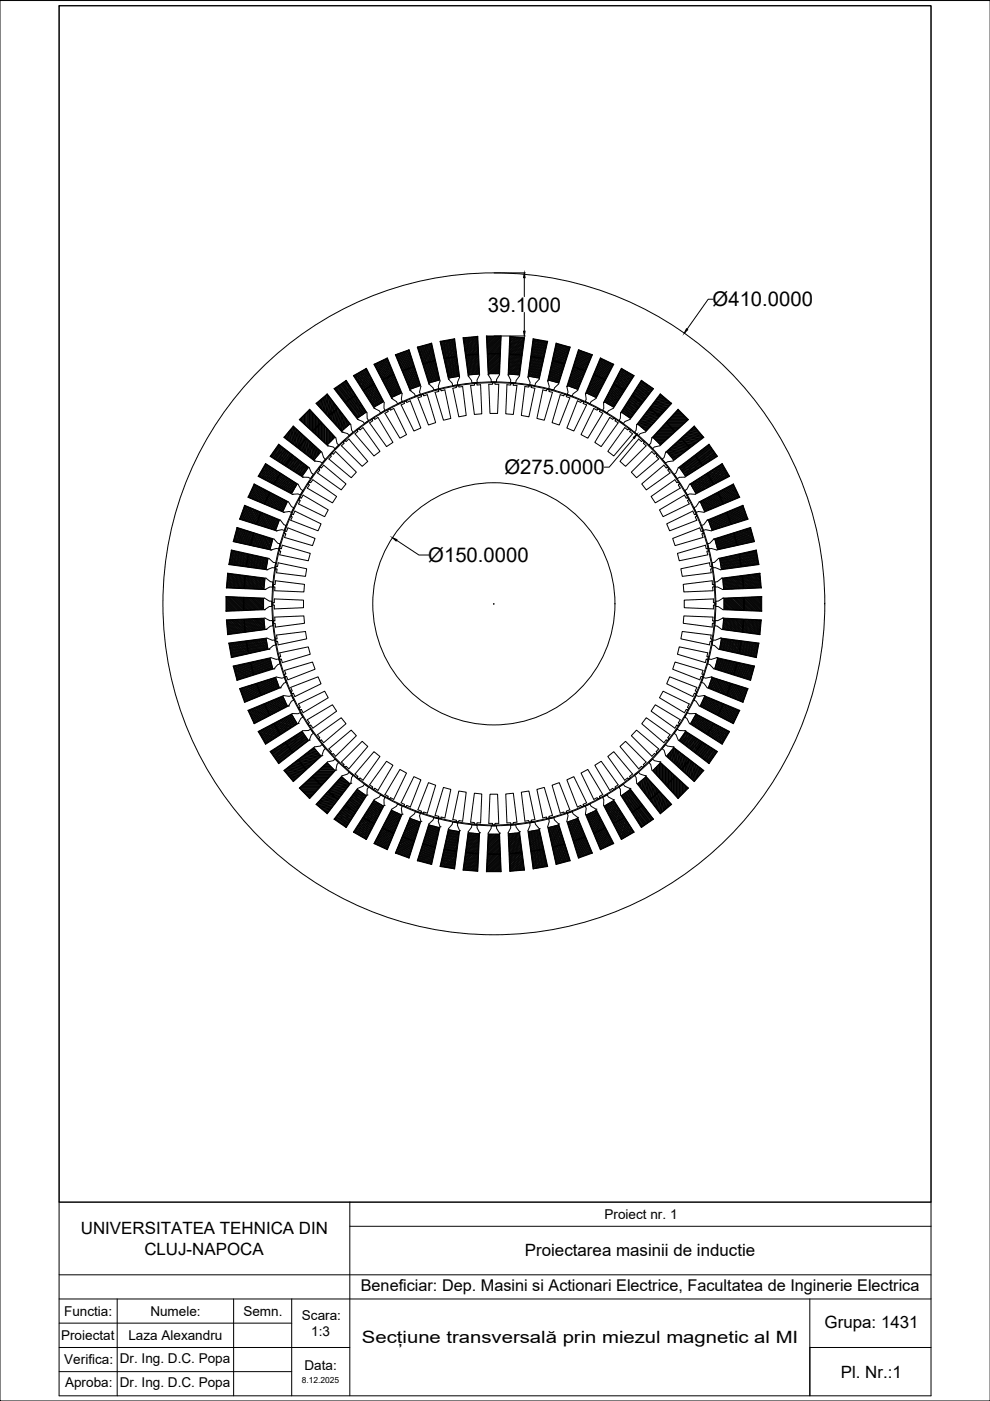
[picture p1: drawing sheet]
<svg xmlns="http://www.w3.org/2000/svg" width="210mm" height="297mm" viewBox="0 0 210 297" stroke-linecap="round" stroke-linejoin="round" font-family="sans-serif">
<defs><g id="words">
<g font-size="4.3">
<text x="151.1" y="64.9">Ø410.0000</text>
<text x="103.4" y="66.1">39.1000</text>
<text x="106.9" y="100.5">Ø275.0000</text>
<text x="90.8" y="119.2">Ø150.0000</text>
</g>
<g font-size="3.6">
<text x="17.1" y="261.7">UNIVERSITATEA TEHNICA DIN</text>
<text x="30.6" y="266">CLUJ-NAPOCA</text>
<text x="111.3" y="266.4">Proiectarea masinii de inductie</text>
<text x="174.8" y="281.5">Grupa: 1431</text>
<text x="76.8" y="284.8">Secțiune transversală prin miezul magnetic al MI</text>
<text x="178.3" y="292.1">Pl. Nr.:1</text>
</g>
<text font-size="3.4" x="76.5" y="273.7">Beneficiar: Dep. Masini si Actionari Electrice, Facultatea de Inginerie Electrica</text>
<g font-size="2.9">
<text x="128.2" y="258.4">Proiect nr. 1</text>
<text x="13.6" y="279">Functia:</text>
<text x="31.9" y="279">Numele:</text>
<text x="51.6" y="279">Semn.</text>
<text x="64" y="279.9">Scara:</text>
<text x="13" y="284.1">Proiectat</text>
<text x="27.2" y="284.1">Laza Alexandru</text>
<text x="66" y="283.3">1:3</text>
<text x="13.6" y="289.2">Verifica:</text>
<text x="25.4" y="289">Dr. Ing. D.C. Popa</text>
<text x="64.6" y="290.5">Data:</text>
<text x="13.8" y="294.1">Aproba:</text>
<text x="25.4" y="294.1">Dr. Ing. D.C. Popa</text>
</g>
<text font-size="1.8" x="64" y="293.1">8.12.2025</text>
</g></defs>
<!-- layer: 0 -->
<g fill="none" stroke="#000" stroke-width=".21">
<path d="M0 .1h209.9v296.9h-209.9zM12.5 1.2h184.9v294.7h-184.9zM12.5 1.2h184.9v253.7h-184.9zM104.8 57.9h6.6M111.2 58.9v4M74.9 79.7l2.8-1.6 3.7 7.2v1.3l.3 .4-1 .6-.3-.5-1.1-.5zM75.1 79.6l-.2 .1M75.1 79.7l2.5-1.5 1.7 3.2-2.3 1.3zM75.2 79.6l-.1 .2M75.4 79.5l-.1 .4M75.5 79.4l-.1 .7M75.7 79.3l-.3 .9"/>
<path d="M75.8 79.2l-.3 1.2M76 79.1l-.4 1.4M76.2 79.1l-.5 1.6M76.3 79l-.5 1.8M76.5 78.9l-.6 2.1M76.6 78.8l-.6 2.3M76.8 78.7l-.7 2.6M76.9 78.6l-.7 2.8M77.1 78.5l-.8 3M77.3 78.4l-.9 3.3M77.4 78.3l-.9 3.5M77.6 78.3l-1 3.7"/>
<path d="M77.7 78.1h-.1M77.7 78.3l-1 3.8M77.8 78.5l-1 3.8M77.9 78.6l-1.1 3.8M77.9 78.8l-1 3.8M78 79l-1 3.7M78.1 79.1l-.9 3.5M78.2 79.3l-.9 3.2M78.3 79.5l-.8 3M78.4 79.7l-.7 2.6M78.5 79.8l-.7 2.4M78.6 80l-.6 2.2"/>
<path d="M79.3 77.2l2.8-1.3 3.2 7.6-.2 1.2 .2 .4-1 .5-.2-.4-1-.7zM79.4 77.2h-.1M79.4 77.3l2.7-1.2 1.3 3.3-2.3 1.1zM79.5 77.2v.2M79.7 77.2l-.2 .3M79.9 77.1l-.3 .6M80.1 77l-.4 .8M80.2 76.9l-.4 1.1M80.3 76.8l-.4 1.4M80.5 76.8l-.5 1.5M80.7 76.7l-.6 1.8M80.9 76.6l-.8 2"/>
<path d="M81 76.5l-.8 2.3M81.2 76.4l-.9 2.5M81.4 76.4l-1.1 2.7M81.5 76.3l-1.1 2.9M81.7 76.2l-1.2 3.2M81.8 76.1l-1.2 3.4M82 76.1l-1.3 3.6M82.1 75.9h-.1M82.1 76.1l-1.3 3.8M82.2 76.3l-1.3 3.7M82.3 76.5l-1.4 3.7M82.3 76.7l-1.3 3.6"/>
<path d="M82.3 80l-.6 1.7M82.4 76.9l-1.3 3.6M82.5 77l-1.3 3.4M82.5 79.9l-.7 2M82.5 77.2l-1.1 3.1M82.6 77.4l-1 2.8M82.7 77.5l-1 2.7M82.7 79.8l-.8 2.2M82.8 77.8l-.9 2.3M82.8 77.9l-.7 2.1M82.8 79.7l-.8 2.5M82.9 78.1l-.6 1.8"/>
<path d="M83 78.3l-.6 1.6M83 79.7l-1 2.6M83.1 78.4l-.6 1.4M83.1 78.6l-.4 1.1M83.2 78.8l-.3 .8M83.2 79.6l-1.1 2.9M83.3 79l-.2 .5M83.4 79.1l-.2 .3M83.4 79.5l-1.2 3.2M83.4 79.3v.1M83.5 79.5l-1.2 3.3M83.6 79.7l-1.2 3.3"/>
<path d="M83.7 79.8l-1.2 3.3M83.7 80l-1.2 3.3M83.8 75.2l2.9-1 2.5 7.7-.3 1.2 .3 .5-1.1 .4-.2-.5-.9-.7zM83.9 75.2h-.1M83.9 75.3l2.8-1 1.1 3.4-2.5 .9zM84.1 75.2l-.1 .2M84.2 75.2l-.1 .4M84.4 75.1l-.3 .6M84.6 75l-.4 .8M84.8 75l-.6 1M84.9 74.9l-.6 1.3M85.1 74.8l-.7 1.6"/>
<path d="M85.3 74.8l-.8 1.7M85.3 78.7l2.5-.9 1.3 4-2.1 .7zM85.4 74.7l-.9 2M85.4 78.6v.2M85.6 74.7l-1 2.1M85.6 78.6l-.1 .3M85.8 74.6l-1.1 2.4M85.8 78.5l-.3 .6M85.9 74.5l-1.2 2.7M85.9 78.5l-.3 .7M86.1 74.5l-1.3 2.8M86.1 78.4l-.5 1"/>
<path d="M86.3 74.4l-1.5 3.1M86.3 78.3l-.6 1.3M86.4 74.4l-1.5 3.2M86.4 78.3l-.6 1.4M86.6 74.3l-1.6 3.5M86.6 78.2l-.7 1.7M86.7 74.2h.1M86.7 74.4l-1.7 3.6M86.8 74.6l-1.7 3.5M86.8 78.2l-.9 1.8M86.8 74.7l-1.6 3.6M86.9 74.9l-1.6 3.5"/>
<path d="M87 75.1l-1.7 3.5M87 78.1l-1 2.1M87 75.3l-1.5 3.2M87.1 75.5l-1.4 3M87.1 75.6l-1.2 2.8M87.1 78l-1 2.4M87.2 75.8l-1.2 2.5M87.2 76l-1 2.3M87.3 76.2l-.9 2M87.3 78l-1.2 2.5M87.3 76.4l-.8 1.7M87.4 76.6l-.7 1.5"/>
<path d="M87.5 76.7l-.6 1.3M87.5 76.9l-.5 1.1M87.5 77.9l-1.3 2.8M87.6 77.1l-.4 .8M87.6 77.3l-.2 .5M87.7 77.5l-.2 .3M87.7 77.8l-1.5 3M87.8 77.6l-.1 .1M87.8 77.8l-1.5 3.2M87.9 78l-1.5 3.2M87.9 78.2l-1.5 3.2M88 78.3l-1.5 3.2"/>
<path d="M88.1 78.6l-1.5 3M88.1 78.7l-1.4 3.1M88.1 78.9l-1.4 3.1M88.2 79.1l-1.4 3.1M88.3 79.3l-1.4 3M88.3 79.4l-1.4 3.1M88.4 79.6l-1.4 2.9M88.4 79.8l-1.2 2.7M88.5 73.6l3-.8 1.8 8-.4 1.1 .1 .5-1 .3-.2-.5-.9-.8zM88.5 80l-1.1 2.4M88.6 73.6h-.1M88.7 73.6l-.1 .2"/>
<path d="M88.9 73.6l-.2 .3M89.1 73.5l-.3 .6M89.3 73.5l-.5 .8M89.5 73.4l-.6 1.1M89.6 73.4l-.7 1.2M89.7 77.2l2.5-.7 .9 4.1-2.1 .6zM89.8 73.3l-.8 1.5M89.8 77.2l-.1 .1M90 73.3l-1 1.7M90 77.1l-.2 .3M90.1 73.3l-1 1.8M90.2 77.1l-.3 .5"/>
<path d="M90.3 73.2l-1.2 2.1M90.3 77l-.4 .8M90.5 73.1l-1.3 2.3M90.5 77l-.5 .9M90.7 73.1l-1.5 2.5M90.7 76.9l-.7 1.2M90.8 73.1l-1.5 2.7M90.8 76.9l-.7 1.4M91 76.7l-1.3 .4M91 73l-1.7 2.9M91.1 76.8l-1 1.6M91.2 73l-1.8 3.1"/>
<path d="M91.2 76.8l-1 1.8M91.4 72.9l-1.9 3.4M91.4 76.7l-1.2 2.1M91.5 73l-2 3.4M91.5 72.8h-.1M91.5 73.2l-2 3.4M91.6 73.4l-2 3.4M91.6 76.7l-1.3 2.2M91.6 73.6l-1.9 3.3M91.6 73.8l-1.9 3.3M91.7 73.9l-1.8 3.1M91.7 74.1l-1.7 2.9"/>
<path d="M91.7 74.3l-1.4 2.6M91.7 76.7l-1.4 2.4M91.8 74.5l-1.4 2.4M91.8 74.7l-1.2 2.2M91.9 74.9l-1.1 1.9M91.9 75l-1 1.8M91.9 76.6l-1.5 2.7M91.9 75.3l-.8 1.4M92 75.4l-.7 1.3M92 75.6l-.5 1M92.1 75.8l-.4 .8M92.1 76.6l-1.7 2.8"/>
<path d="M92.1 76l-.3 .5M92.2 76.2l-.2 .3M92.2 76.4l-.8-3.5-2.8 .7 1.1 3.5M92.2 76.4l-1.2 .3M92.2 76.4h.1M92.2 76.5l-1.7 3.1M92.3 76.7l-1.7 3M92.3 76.9l-1.7 3M92.4 77.1l-1.8 3M92.4 77.3l-1.7 2.9M92.5 77.5l-1.7 2.9M92.5 77.7l-1.7 2.9"/>
<path d="M92.5 77.8l-1.7 3M92.6 78l-1.7 2.9M92.6 78.2l-1.6 2.9M92.7 78.4l-1.6 2.7M92.7 78.6l-1.5 2.5M92.8 78.8l-1.4 2.3M92.8 78.9l-1.2 2.1M92.8 79.1l-1 1.9M92.9 79.3l-1 1.6M92.9 79.5l-.8 1.4M93 79.7l-.7 1.1M93 79.9l-.5 .9"/>
<path d="M93.3 72.4l3.1-.6 1.1 8.2-.5 1.1 .1 .5-1.1 .2-.1-.5-.8-.9zM93.3 72.4h.1M93.6 72.5l-.2 .1M93.7 72.4l-.2 .4M93.9 72.4l-.4 .5M94.1 72.3l-.5 .8M94.2 76.1l2.6-.5 .5 4.2-2.2 .4zM94.3 72.3l-.7 1M94.3 76.1h-.1M94.4 72.3l-.8 1.1M94.5 76l-.2 .3M94.6 72.2l-.9 1.4"/>
<path d="M94.7 76l-.4 .5M94.8 72.2l-1.1 1.6M94.8 76l-.4 .7M95 72.2l-1.2 1.7M95 75.9l-.6 .9M95.2 72.2l-1.4 1.9M95.2 75.9l-.8 1.1M95.3 72.1l-1.5 2.2M95.4 75.9l-1 1.3M95.5 75.8l1.3-.3-.5-3.5-2.9 .5 .8 3.5M95.5 75.8l-1.3 .2M95.5 72.1l-1.6 2.4"/>
<path d="M95.5 75.8l-1 1.5M95.7 72.1l-1.8 2.5M95.7 75.8l-1.2 1.7M95.9 72l-2 2.8M95.9 75.8l-1.3 1.9M96.1 72l-2.1 3M96.1 75.8l-1.5 2M96.2 72l-2.2 3.1M96.3 75.7l-1.6 2.3M96.3 72.1l-2.2 3.2M96.4 72.2l-2.3 3.3M96.4 72.5l-2.3 3.1"/>
<path d="M96.4 71.8l-.1 .1M96.4 72.6l-2.3 3.2M96.4 72.8l-2.2 3.2M96.4 73l-2 2.9M96.4 75.7l-1.7 2.5M96.5 73.2l-1.9 2.7M96.5 73.4l-1.8 2.5M96.5 73.6l-1.6 2.2M96.5 73.8l-1.4 2M96.6 73.9l-1.3 1.9M96.6 74.2l-1.1 1.6M96.6 74.3l-1 1.4"/>
<path d="M96.6 74.5l-.8 1.2M96.6 74.7l-.6 1M96.6 75.6l-1.9 2.8M96.7 74.9l-.5 .7M96.7 75.1l-.3 .5M96.7 75.3l-.2 .3M96.8 75.5l-.1 .1M96.8 75.6l-2.1 3M96.8 75.8l-2 2.9M96.8 76l-2 2.9M96.9 76.2l-2 2.9M96.9 76.4l-2 2.8"/>
<path d="M96.9 76.6l-1.9 2.8M96.9 76.8l-1.9 2.8M96.9 76.9l-1.9 2.8M97 77.2l-1.9 2.7M97 77.3l-1.9 2.8M97 77.5l-1.8 2.6M97.1 77.7l-1.7 2.4M97.1 77.9l-1.6 2.2M97.1 78.1l-1.3 1.9M97.1 78.3l-1.2 1.7M97.2 78.5l-1.1 1.5M97.2 78.7l-.9 1.3"/>
<path d="M97.2 78.9l-.7 1M97.2 79l-.6 .9M97.2 79.2l-.4 .7M97.3 79.4l-.3 .4M97.3 79.6l-.1 .2M98.2 71.6l3.1-.3 .4 8.2-.6 1.1 .1 .5-1.2 .1v-.5l-.7-1zM98.3 71.7l2.9-.3 .2 3.6-2.6 .3zM98.3 71.6h-.1M98.4 71.7l-.1 .1M98.6 71.7l-.3 .3M98.8 75.3l2.6-.2 .2 4.2-2.3 .2zM98.8 71.7l-.4 .5"/>
<path d="M98.9 75.3l-.1 .1M99 71.6l-.6 .7M99.1 75.3l-.3 .3M99.1 71.6l-.7 .9M99.2 75.3l-.4 .5M99.3 79.7h.1M99.4 71.6l-1 1.1M99.4 75.3l-.6 .7M99.5 71.6l-1 1.2M99.6 75.3l-.7 .8M99.7 71.6l-1.2 1.4M99.8 75.3l-.9 1"/>
<path d="M99.9 71.6l-1.4 1.6M99.9 75.3l-1 1.2M100.1 71.5l-1.6 1.8M100.1 75.3l-1.1 1.4M100.2 71.5l-1.6 2.1M100.3 75.2l-1.3 1.6M100.4 71.5l-1.8 2.2M100.5 75.2l-1.5 1.8M100.6 71.5l-2 2.4M100.7 75.2l-1.7 2M100.8 71.5l-2.2 2.6M100.9 75.2l-1.8 2.1"/>
<path d="M101 71.4l-2.4 2.8M101 75.2l-1.9 2.3M101.1 71.4l-2.4 3M101.2 71.3h.1M101.2 71.6l-2.5 3M101.2 71.7l-2.5 3M101.2 72l-2.5 2.9M101.2 75.1l-2.1 2.6M101.3 72.1l-2.5 3M101.3 72.3l-2.5 3M101.3 72.5l-2.3 2.8M101.3 72.7l-2.2 2.5"/>
<path d="M101.3 72.9l-2 2.3M101.3 73.1l-1.8 2.1M101.3 73.3l-1.6 1.9M101.3 73.4l-1.4 1.8M101.3 73.6l-1.3 1.5M101.3 73.8l-1.1 1.3M101.3 74l-.9 1.1M101.3 74.2l-.7 .9M101.3 74.4l-.5 .7M101.3 74.6l-.3 .5M101.3 74.8l-.2 .2M101.4 75h-.1"/>
<path d="M101.4 75.2l-2.3 2.7M101.4 75.3l-2.3 2.7M101.4 75.6l-2.3 2.6M101.4 75.7l-2.2 2.7M101.4 75.9l-2.2 2.7M101.4 76.1l-2.2 2.6M101.4 76.3l-2.2 2.6M101.4 76.5l-2.1 2.6M101.4 76.7l-2.1 2.5M101.5 76.9l-2.2 2.5M101.5 77.1l-2.1 2.4M101.5 77.2l-1.9 2.3"/>
<path d="M101.5 77.5l-1.7 1.9M101.5 77.6l-1.6 1.8M101.5 77.8l-1.4 1.6M101.5 78l-1.2 1.4M101.5 78.2l-1 1.2M101.5 78.4l-.8 1M101.5 78.6l-.6 .8M101.6 79.1l-.2 .2M101.6 78.8l-.6 .6M101.6 78.9l-.4 .4M103.1 71.2h3.2l-.4 8.2-.6 1.1v.5h-1.2v-.5l-.6-1.1zM103.1 71.2h.2"/>
<path d="M103.3 71.4h2.9l-.2 3.6h-2.6zM103.4 71.4l-.1 .1M103.4 75h2.6l-.2 4.2h-2.2zM103.5 79.4h.1M103.5 75l-.1 .1M103.5 71.4l-.2 .3M103.7 75l-.3 .3M103.7 71.4l-.4 .4M103.8 75l-.4 .5M103.9 71.4l-.6 .6M104 75l-.6 .6M104.1 71.4l-.8 .8"/>
<path d="M104.2 75l-.8 .8M104.3 71.4l-1 .9M104.4 75l-1 1M104.5 71.4l-1.2 1.1M104.6 75l-1.1 1.2M104.6 71.4l-1.3 1.3M104.8 71.2h6.6M104.8 75l-1.3 1.4M104.8 71.4l-1.5 1.5M104.9 75l-1.4 1.5M105 71.4l-1.7 1.7M105.1 75l-1.6 1.7"/>
<path d="M105.2 71.4l-1.9 1.8M105.3 75l-1.8 1.9M105.4 71.4l-2.1 2M105.5 75l-2 2M105.5 71.4l-2.2 2.2M105.7 75l-2.2 2.2M105.7 71.4l-2.4 2.3M105.8 75l-2.3 2.4M105.8 78.5l-.7 .7M105.8 78.7l-.5 .5M105.8 78.9l-.3 .3M105.8 79.1l-.1 .1"/>
<path d="M105.9 77.5l-1.7 1.7M105.9 77.7l-1.5 1.5M105.9 77.9l-1.3 1.3M105.9 78.1l-1.1 1.1M105.9 78.3l-1 .9M105.9 71.4l-2.6 2.5M105.9 76.6l-2.4 2.3M105.9 76.8l-2.3 2.3M105.9 77l-2.2 2.2M105.9 77.2l-2.1 2M105.9 77.3l-1.9 1.9M106 75.6l-2.5 2.5"/>
<path d="M106 75.8l-2.5 2.5M106 76l-2.5 2.4M106 76.2l-2.5 2.4M106 76.4l-2.5 2.4M106 74.7l-.3 .3M106 74.9v.1M106 75.1l-2.5 2.5M106 75.3l-2.5 2.5M106 75.5l-2.5 2.4M106 73.6l-1.3 1.4M106 73.7l-1.1 1.3M106 73.9l-1 1.1"/>
<path d="M106 74.1l-.8 .9M106 74.3l-.6 .7M106 74.5l-.4 .5M106.1 71.4l-2.7 2.7M106.1 72.6l-2.3 2.4M106.1 72.8l-2.1 2.2M106.1 73l-2 2M106.1 73.2l-1.8 1.8M106.1 73.3l-1.6 1.7M106.1 71.7l-2.7 2.8M106.1 71.9l-2.7 2.7M106.1 72l-2.7 2.8"/>
<path d="M106.1 72.2l-2.7 2.8M106.1 72.4l-2.5 2.6M106.2 71.5l-2.8 2.7M107.7 79.5h.1M108 75.1l2.6 .2-.5 4.2-2.3-.2zM108.1 71.3l3.1 .3-1 8.1-.8 1-.1 .5-1.1-.1 .1-.5-.6-1.1zM108.1 71.3h.1M108.1 75.1l-.1 .1M108.2 71.4l2.9 .3-.5 3.6-2.6-.3zM108.3 75.2l-.3 .2M108.3 71.4l-.1 .2M108.5 75.2l-.5 .4"/>
<path d="M108.5 71.4l-.3 .3M108.7 71.5l-.5 .4M108.7 75.2l-.7 .5M108.8 71.5l-.6 .6M108.8 75.2l-.8 .7M109 75.2l-1 .9M109.1 71.5l-.9 .7M109.2 75.3l-1.2 1M109.2 71.5l-1 .9M109.4 71.5l-1.3 1.1M109.4 75.3l-1.5 1.1M109.6 75.3l-1.7 1.3"/>
<path d="M109.6 71.6l-1.5 1.2M109.7 75.3l-1.8 1.5M109.8 71.6l-1.7 1.4M109.9 75.3l-2 1.6M109.9 71.6l-1.8 1.5M110.1 71.6l-2 1.7M110.1 75.3l-2.2 1.8M110.1 79.1l-.4 .4M110.1 79.4l-.2 .1M110.2 78.8l-.8 .6M110.2 79l-.6 .4M110.2 78.6l-1 .8"/>
<path d="M110.2 78.2l-1.4 1.2M110.2 78.4l-1.2 1M110.3 75.3l-2.4 2M110.3 77.8l-1.8 1.6M110.3 78l-1.7 1.4M110.3 71.6l-2.2 1.9M110.3 77.5l-2.2 1.8M110.3 77.6l-2 1.8M110.4 77.3l-2.5 2M110.4 76.9l-2.5 2.2M110.4 77.1l-2.6 2.1M110.4 75.3l-2.5 2.2"/>
<path d="M110.4 76.5l-2.5 2.2M110.4 76.7l-2.5 2.2M110.5 71.7l-2.4 1.9M110.5 76.3l-2.6 2.2M110.5 75.9l-2.6 2.3M110.5 76.1l-2.6 2.2M110.6 75.6l-2.7 2.2M110.6 75.8l-2.7 2.2M110.6 75.2v.1M110.6 75.4l-2.7 2.3M110.7 71.7l-2.6 2.1M110.7 75l-.3 .3"/>
<path d="M110.7 74.6l-.7 .6M110.7 74.8l-.5 .4M110.7 74.2l-1 1M110.7 74.5l-.8 .7M110.8 74.1l-1.3 1.1M110.8 71.7l-2.7 2.3M110.8 73.7l-1.7 1.4M110.8 73.9l-1.5 1.2M110.9 73.3l-2.1 1.8M110.9 73.5l-2 1.6M110.9 72.9l-2.5 2.1M110.9 73.1l-2.3 2"/>
<path d="M111 72.8l-2.8 2.2M111 72.4l-3 2.5M111 72.5l-3 2.5M111 71.7l-2.9 2.5M111 72l-3 2.5M111 72.2l-3 2.5M111.1 71.8l-3 2.6M111.1 71.6h.1M111.2 66.2v4M111.9 80h.1M112.6 75.6l2.6 .5-.9 4.1-2.2-.4zM112.7 75.6l-.1 .1"/>
<path d="M112.9 75.7l-.3 .2M113 71.8l3.1 .6-1.8 8-.8 .9-.1 .5-1.1-.2 .1-.5-.5-1.1zM113 71.8l.1 .1M113.1 75.7l-.5 .4M113.1 72l2.9 .5-.8 3.5-2.6-.5zM113.2 72l-.1 .1M113.2 75.7l-.7 .5M113.4 72l-.3 .2M113.4 75.8l-.9 .6M113.6 72l-.6 .4M113.6 75.8l-1.1 .8M113.7 72.1l-.7 .5"/>
<path d="M113.8 75.8l-1.3 .9M114 72.1l-1 .7M114 75.8l-1.6 1.1M114.1 72.1l-1.1 .8M114.1 75.9l-1.7 1.2M114.3 72.2l-1.4 .9M114.3 75.9l-1.9 1.3M114.3 80l-.2 .1M114.3 79.8l-.3 .3M114.4 79.6l-.7 .5M114.4 79.4l-.8 .6M114.5 72.2l-1.6 1.1"/>
<path d="M114.5 79.2l-1.1 .8M114.5 76l-2.1 1.4M114.5 79.1l-1.3 .9M114.6 78.9l-1.5 1.1M114.6 78.7l-1.7 1.2M114.6 78.5l-1.9 1.4M114.7 72.2l-1.8 1.3M114.7 76l-2.3 1.6M114.7 78.3l-2.2 1.5M114.7 78.1l-2.3 1.7M114.8 78l-2.7 1.8M114.8 77.8l-2.7 1.9"/>
<path d="M114.9 72.2l-2 1.4M114.9 76l-2.5 1.8M114.9 77.6l-2.8 1.9M114.9 77.4l-2.8 1.9M114.9 77.2l-2.8 1.9M115 77l-2.8 2M115 72.3l-2.1 1.5M115 76.1l-2.7 1.9M115 76.9l-2.8 1.9M115.1 76.7l-2.9 1.9M115.1 76.5l-2.9 2M115.1 76.3l-2.8 2"/>
<path d="M115.2 72.3l-2.3 1.7M115.2 76.1l-2.9 2M115.2 75.9l-.1 .1M115.3 75.7l-.3 .2M115.3 75.6l-.5 .3M115.4 75.4l-.8 .5M115.4 72.4l-2.6 1.8M115.4 75.2l-1 .6M115.4 74.8l-1.3 1M115.4 75l-1.1 .8M115.5 74.6l-1.6 1.2M115.5 74.5l-1.8 1.2"/>
<path d="M115.6 72.4l-2.8 1.9M115.6 74.2l-2.1 1.5M115.6 74.1l-2.2 1.5M115.7 73.9l-2.5 1.7M115.7 73.7l-2.7 1.9M115.7 72.4l-2.9 2.1M115.7 73.5l-2.9 2.1M115.8 73.3l-3.2 2.2M115.8 73.1l-3.2 2.2M115.9 73l-3.2 2.2M115.9 72.5l-3.2 2.2M115.9 72.8l-3.2 2.2"/>
<path d="M116 72.6l-3.3 2.2M116 72.4h.1M117.2 76.5l2.5 .7M117.2 76.5l-1 4.1 2.2 .6 1.3-4M117.2 76.5l-.1 .1M117.4 76.6l-.3 .2M117.6 76.7l-.5 .2M117.8 76.7l-.8 .4M117.9 72.8l3 .8-2.5 7.8-.8 .8-.2 .5-1.1-.3 .2-.5-.4-1.1zM117.9 72.8h.1M117.9 76.7l-.9 .6M118 72.9l2.8 .7-1.1 3.5-2.5-.7z"/>
<path d="M118.1 72.9l-.2 .1M118.1 76.8l-1.1 .7M118.3 73l-.4 .2M118.3 76.8l-1.4 .8M118.4 73l-.5 .3M118.4 76.9l-1.5 .9M118.6 73.1l-.8 .4M118.7 76.9l-1.9 1.1M118.8 73.1l-1 .6M118.8 76.9l-2 1.2M118.8 79.9l-1.6 .9M118.9 79.7l-1.8 1.1"/>
<path d="M118.9 79.6l-2 1.2M119 73.2l-1.3 .7M119 77l-2.2 1.3M119 79.4l-2.3 1.3M119 79.2l-2.5 1.5M119.1 79l-2.8 1.6M119.1 73.2l-1.4 .8M119.2 77l-2.5 1.5M119.2 78.9l-2.9 1.6M119.2 78.6l-2.9 1.7M119.3 78.5l-3 1.7M119.3 73.3l-1.6 .9"/>
<path d="M119.3 77.1l-2.6 1.5M119.3 78.3l-2.9 1.7M119.4 78.1l-3 1.7M119.4 77.9l-2.9 1.8M119.5 73.3l-1.9 1.1M119.5 77.2l-2.8 1.6M119.5 77.8l-3 1.7M119.5 77.6l-3 1.7M119.6 77.4l-3 1.7M119.7 73.3l-2.1 1.2M119.7 77.2l-3.1 1.8M119.7 77l-.1 .1"/>
<path d="M119.8 76.9l-.3 .1M119.8 73.4l-2.2 1.3M119.8 76.7l-.5 .3M119.9 76.5l-.8 .4M119.9 76.3l-.9 .6M120 73.4l-2.5 1.5M120 76.1l-1.2 .7M120.1 75.9l-1.5 .9M120.1 75.8l-1.7 .9M120.2 73.5l-2.7 1.5M120.2 75.6l-2 1.1M120.2 75.4l-2.1 1.3"/>
<path d="M120.3 75.2l-2.4 1.4M120.4 73.6l-3 1.7M120.4 75l-2.7 1.6M120.4 74.9l-2.8 1.6M120.5 74.7l-3.2 1.8M120.5 73.6l-3.1 1.8M120.5 74.5l-3.3 1.9M120.6 74.3l-3.4 2M120.6 74.2l-3.3 1.9M120.7 73.9l-3.4 2M120.7 73.6l-3.4 2M120.7 73.8l-3.4 2"/>
<path d="M120.8 73.6h.1M121.6 77.7l1.1-3.4 2.8 1-1.4 3.3-1.2-.5M121.6 77.8l2.4 .9-1.5 3.8-2.1-.7zM121.6 77.7l1.3 .4M121.7 77.8l-.1 .1M121.8 77.9l-.3 .1M122 78l-.5 .2M122.2 78l-.8 .4M122.4 78.1l-1 .5M122.6 78.1l-1.3 .6M122.6 74.2l3 1-3.1 7.6-1 .7-.2 .5-1-.4 .1-.5-.2-1.2zM122.6 74.2h.2"/>
<path d="M122.7 78.2l-1.5 .7M122.9 74.3l-.2 .1M122.9 78.3l-1.7 .7M123 74.4l-.4 .1M123.1 78.3l-1.9 .9M123.2 74.5l-.6 .2M123.2 78.4l-2.1 1M123.4 74.5l-.9 .4M123.4 78.4l-2.3 1.1M123.5 74.6l-1 .4M123.5 80l-3 1.4M123.6 78.5l-2.6 1.2"/>
<path d="M123.6 79.8l-3.1 1.4M123.7 79.6l-3.1 1.4M123.7 74.6l-1.3 .6M123.7 78.6l-2.8 1.3M123.7 79.4l-3.1 1.5M123.8 79.2l-3.1 1.5M123.9 74.7l-1.5 .7M123.9 78.6l-3 1.4M123.9 79.1l-3.2 1.4M124 78.9l-3.2 1.5M124 74.7l-1.7 .9M124 78.6h.1"/>
<path d="M124 78.7l-3.1 1.5M124.2 78.3l-.3 .2M124.2 74.8l-1.9 .9M124.2 78.2l-.5 .2M124.3 78l-.8 .4M124.4 74.9l-2.2 1M124.4 77.8l-1 .5M124.5 77.7l-1.3 .6M124.5 74.9l-2.3 1.2M124.5 77.5l-1.5 .7M124.6 77.3l-1.7 .8M124.7 77.1l-2 1"/>
<path d="M124.7 75l-2.6 1.2M124.8 76.9l-2.3 1.1M124.8 76.8l-2.5 1.2M124.9 75l-2.9 1.4M124.9 76.6l-2.7 1.3M125 76.4l-3 1.4M125.1 75.1l-3.1 1.4M125.1 76.3l-3.3 1.5M125.1 76.1l-3.5 1.6M125.2 75.9l-3.5 1.6M125.2 75.2l-3.2 1.5M125.3 75.7l-3.5 1.7"/>
<path d="M125.3 75.6l-3.5 1.6M125.4 75.3l-3.5 1.6M125.4 75.4l-3.6 1.6M125.5 75.2h.1M126 79.5h-.1M126.2 79.6l-.4 .1M126.3 79.7l-.5 .2M126.5 79.7l-.8 .3M126.7 79.8l-1.1 .4M126.8 79.9l-1.2 .4M127 80l-1.5 .5M127.3 75.9l2.8 1.3-3.7 7.3-1.1 .7-.2 .4-1-.5 .2-.4-.2-1.2z"/>
<path d="M127.3 75.9h.1M127.3 76.1l2.7 1.2-1.7 3.2-2.4-1.1zM127.5 76.1h-.2M127.6 76.2l-.4 .1M127.8 76.3l-.6 .2M127.9 76.3l-.8 .4M128.1 76.4l-1.1 .4M128.3 76.5l-1.3 .4M128.4 76.6l-1.5 .5M128.6 76.7l-1.8 .6M128.6 79.9l-.8 .3M128.7 79.7l-1.1 .4"/>
<path d="M128.8 76.7l-2.1 .8M128.8 79.6l-1.3 .5M128.9 79.4l-1.6 .6M128.9 76.8l-2.2 .8M128.9 79.2l-1.8 .7M129 79.1l-2 .7M129.1 76.9l-2.5 .9M129.1 78.9l-2.3 .8M129.2 76.9l-2.7 1M129.2 78.7l-2.6 1M129.3 78.6l-2.9 1M129.4 77l-2.9 1.1"/>
<path d="M129.4 78.4l-3.1 1.1M129.5 78.2l-3.4 1.2M129.6 77.1l-3.2 1.2M129.6 78l-3.6 1.4M129.7 77.9l-3.7 1.3M129.8 77.2l-3.4 1.2M129.8 77.7l-3.7 1.4M129.8 77.5l-3.6 1.4M129.9 77.2l-3.6 1.4M129.9 77.4l-3.7 1.3M130 77.2h.1M131.7 78.1l2.8 1.6-4.5 6.9-1 .5-.3 .5-.9-.6 .2-.4v-1.3z"/>
<path d="M131.7 78.1h.1M131.9 78.3h-.2M132 78.4l-.3 .1M132.2 78.5l-.6 .1M132.4 78.6l-.9 .2M132.5 78.6l-1.1 .3M132.7 78.7l-1.4 .4M132.8 78.8l-1.6 .4M133 78.9l-1.9 .5M133.1 79l-2 .6M133.3 79.1l-2.3 .6M133.5 79.2l-2.6 .7"/>
<path d="M133.6 79.3l-2.7 .7M133.8 79.4l-3 .8M133.9 79.4l-3.2 .9M134.1 79.5l-3.5 1M134.2 80l-3.9 1M134.2 79.7l-3.7 .9M134.2 79.8l-3.8 1M134.4 79.6l.1 .1M151.2 63.4h-1l-4.5 6.4M55.5 99.9l.4 1.6M55.6 99.7l.4 1.9M55.6 99.7l.7-1.3 3.1 2-.7 1.1"/>
<path d="M55.6 99.7l-.7 1.3 3.2 1.6M55.7 99.6l.5 2.1M55.8 99.4l.6 2.4M55.8 99.3l.7 2.5M55.9 99.1l.8 2.8M56 99l.9 3M56.1 98.8l.9 3.3M56.2 98.7l.9 3.4M56.3 98.3l6.9 4.4 .6 1 .4 .3-.5 1-.5-.3-1.2 .1-7.3-3.8zM56.3 98.3v.1M56.3 98.5l1 3.7M56.4 98.5l1 3.8"/>
<path d="M56.6 98.6l1 3.8M56.8 98.7l1 3.8M56.9 98.8l1 3.8M57.1 98.9l1 3.7M57.2 99l1 3.4M57.4 96.7l-.1 .1M57.4 99.1l.9 3.2M57.5 96.6v.2M57.6 99.2l.7 2.9M57.6 96.5l.1 .4M57.7 96.3l.1 .7M57.7 99.3l.7 2.7"/>
<path d="M57.8 96.2l.2 .9M57.9 99.4l.6 2.4M57.9 96l.2 1.1M58 95.9l.3 1.4M58 99.5l.6 2.2M58.1 95.7l.3 1.7M58.2 99.6l.5 1.9M58.3 95.6l.2 1.8M58.3 95.4l.4 2.1M58.4 99.7l.4 1.6M58.4 95.3l.4 2.3M58.5 99.8l.4 1.4"/>
<path d="M58.5 95.1l.5 2.6M58.6 95l.5 2.8M58.7 99.9l.3 1.1M58.8 94.8l.5 3.1M58.8 94.7l.6 3.3M59 94.5l.6 3.6M59.1 94.4l.6 3.8M59.1 94.2l6.5 5 .4 1.1 .5 .3-.7 .9-.4-.3h-1.2l-6.9-4.4zM59.1 94.2l-.1 .1M59.2 94.4l.7 3.9M59.4 94.5l.6 3.9M59.5 94.6l.7 3.9"/>
<path d="M59.6 94.7l.7 3.9M59.8 94.9l.7 3.7M59.9 95l.7 3.5M60.1 95.1l.6 3.2M60.2 92.7h.1M60.2 95.2l.6 3M60.4 92.6l.1 .2M60.4 95.3l.5 2.7M60.5 92.5l.1 .4M60.5 95.4l.5 2.5M60.6 98.6v.1M60.7 92.4v.6"/>
<path d="M60.7 95.6l.4 2.1M60.7 98.5v.3M60.8 92.2v.9M60.8 98.3l.1 .6M60.9 92.1l.1 1.1M60.9 95.7l.3 1.9M60.9 98.2l.1 .8M61 91.9l.1 1.4M61 95.8l.3 1.6M61 98l.2 1.1M61.1 91.8l.2 1.6M61.1 97.9l.2 1.3"/>
<path d="M61.2 95.9l.2 1.4M61.2 97.6l.8-1.1-2.9-2.2-1.7 2.4 3.1 2M61.2 97.6l-.7 1.1M61.2 97.7l.3 1.6M61.3 91.6l.1 1.9M61.3 96l.2 1.1M61.3 91.5l.3 2.1M61.3 97.6l.3 1.8M61.4 97.4l.4 2.1M61.5 91.4l.2 2.4M61.5 96.1l.1 .9M61.6 97.3l.3 2.3"/>
<path d="M61.6 91.2l.2 2.6M61.6 96.3l.1 .5M61.6 97.1l.5 2.6M61.7 91.1l.3 2.9M61.7 97l.5 2.8M61.8 96.4v.3M61.8 91l.3 3.1M61.8 96.8l.6 3.1M61.9 96.5h.1M61.9 90.8l.3 3.4M61.9 96.7l.6 3.3M62.1 96.6l3.3 2.5-1.3 1.9-3.6-2.3z"/>
<path d="M62.1 90.7l.3 3.6M62.1 96.6l.6 3.5M62.2 90.3l6 5.6 .4 1.1 .4 .4-.7 .8-.4-.3-1.2-.2-6.5-5zM62.2 90.3l-.1 .1M62.2 90.5l.3 3.9M62.2 96.7l.6 3.4M62.3 90.6l.4 3.9M62.4 96.8l.5 3.4M62.4 90.7l.4 3.9M62.5 96.9l.6 3.5M62.6 90.8l.3 3.9M62.7 97.1l.5 3.3"/>
<path d="M62.7 91l.4 3.8M62.8 97.2l.6 3.3M62.9 91.1l.3 3.8M62.9 97.3l.6 3.3M63 91.2l.3 3.6M63.1 97.4l.6 3.3M63.2 91.3l.2 3.3M63.2 97.5l.6 3.3M63.3 91.5l.2 3M63.3 94.9v.1M63.4 91.6l.3 2.7M63.4 97.6l.6 3.3"/>
<path d="M63.5 89l2.2-2.2 5.5 6 .3 1.2 .3 .3-.8 .9-.3-.4-1.2-.3zM63.5 94.8v.3M63.5 88.9v.1M63.5 91.7l.3 2.5M63.5 94.6l.1 .6M63.6 97.7l.5 3.2M63.7 88.9v.2M63.7 94.5l.1 .8M63.7 91.8l.2 2.3M63.7 97.9l.5 2.8M63.8 88.8v.4M63.8 94.3l.1 1.1"/>
<path d="M63.8 92l.2 1.9M63.9 98l.4 2.6M63.9 88.6v.7M63.9 94.2l.1 1.3M64 92.1l.1 1.7M64 94.1l.2 1.6M64 98.1l.4 2.3M64.1 93.9l.8-1-2.7-2.4-1.9 2.2 2.9 2.2M64.1 93.9l-.9 1M64.1 88.5v.9M64.1 92.2l.2 1.4M64.1 93.9l.2 1.8"/>
<path d="M64.2 88.4v1.1M64.2 98.2l.4 2.1M64.3 92.4v1.1M64.3 93.8l.1 2.1M64.3 88.3v1.3M64.3 98.3l.3 1.8M64.4 92.5l.1 .9M64.4 93.7l.2 2.3M64.4 88.1v1.7M64.5 93.5l.2 2.6M64.5 98.5l.2 1.5M64.6 88v1.9"/>
<path d="M64.6 92.6v.6M64.6 93.4l.3 2.8M64.6 98.5l.3 1.4M64.7 87.9v2.1M64.7 92.7v.4M64.7 93.2l.3 3.1M64.8 98.7l.1 1M64.8 87.7v2.4M64.8 92.9h.1M64.9 93.1l.3 3.3M64.9 93l3.1 2.8-1.4 1.7-3.3-2.5zM64.9 87.6v2.6"/>
<path d="M64.9 98.8l.2 .8M65 93l.3 3.5M65.1 98.9l.1 .5M65.1 87.5v2.9M65.1 93.1l.3 3.5M65.2 87.4v3.1M65.2 93.2l.3 3.5M65.2 99l.1 .3M65.4 87.2v3.4M65.4 93.4l.3 3.4M65.5 87.1v3.6M65.5 93.5l.3 3.4"/>
<path d="M65.6 87v3.8M65.7 86.8l-.1 .1M65.7 93.6l.3 3.5M65.7 87v4M65.8 93.8l.3 3.3M65.9 87.2v3.9M66 93.9l.3 3.4M66 87.3v3.9M66.1 94l.3 3.4M66.1 87.4v3.9M66.2 94.1l.3 3.4M66.3 87.6v3.8"/>
<path d="M66.3 91.5l1.9-1.9 2.8 3.1-1.6 1.6zM66.4 87.7v3.6M66.4 91.4v.2M66.4 94.3l.2 3.1M66.5 87.8v3.4M66.5 91.3v.4M66.5 94.4l.3 2.9M66.6 88v3M66.6 91.2v.6M66.6 94.5l.3 2.7M66.7 97.7h.1M66.8 88.1v2.8"/>
<path d="M66.8 91v.9M66.8 94.6l.2 2.4M66.9 88.3v2.4M66.9 90.9v1.1M66.9 94.8l.2 2.1M67 85.5l2.4-2 5 6.5 .1 1.2 .4 .4-.9 .8-.3-.5-1.2-.3zM67 88.4v2.2M67 90.8v1.3M67.1 85.5h-.1M67.1 94.9l.1 1.9M67.1 85.5l2.3-1.8 2.2 2.8-2 1.7zM67.1 90.5l1-.9-2.4-2.7-2.1 2.1 2.7 2.4"/>
<path d="M67.1 90.5l-.8 .9M67.1 88.5v2M67.1 90.7v1.5M67.2 85.5v.1M67.2 95.1l.2 1.5M67.3 88.7v1.7M67.3 90.5v1.9M67.4 95.2l.1 1.3M67.4 85.3v.5M67.4 88.8v1.4M67.4 90.4v2.1M67.5 95.3l.1 1"/>
<path d="M67.5 85.2v.7M67.5 89v1.1M67.5 90.3v2.3M67.6 95.4l.1 .8M67.6 85.1v.9M67.6 89.1v.9M67.6 90.2v2.5M67.8 89.3v.6M67.8 90v2.8M67.8 95.6v.4M67.8 85l-.1 1.1M67.9 99l.2 .3 .5-.7 4.8 4-1.1 1.3-5-3.6 .5-.7-.2-.2z"/>
<path d="M67.9 89.4v.3M67.9 89.9v3M67.9 95.7v.2M67.9 84.9l-.1 1.4M68 89.5v.1M68 89.8v3.3M68.1 84.8l-.2 1.6M68.2 89.6v3.6M68.2 84.7l-.1 1.9M68.3 89.8v3.5M68.4 84.5l-.2 2.2M68.4 89.9v3.5"/>
<path d="M68.5 84.4l-.2 2.4M68.5 90.1v3.4M68.6 84.3l-.2 2.6M68.7 90.2v3.5M68.8 84.2l-.3 2.9M68.8 90.4v3.4M68.9 84.1l-.3 3.1M68.9 90.5v3.4M69 83.9l-.3 3.4M69.1 90.7v3.3M69.2 83.8l-.3 3.6M69.2 90.8v3.3"/>
<path d="M69.3 83.7l-.3 3.9M69.3 90.9v3.4M69.4 83.5l-.1 .1M69.5 94.5h.1M69.5 83.8l-.4 3.9M69.5 91v3.3M69.6 83.9l-.4 3.9M69.6 91.2v2.9M69.6 88.3l2-1.7 2.6 3.3-1.7 1.5zM69.7 84.1l-.4 3.9M69.7 88.2v.1M69.7 91.3v2.7"/>
<path d="M69.8 84.2l-.3 3.9M69.8 88.1v.4M69.8 91.5v2.4M69.9 84.4l-.3 3.8M70 88l-.1 .6M70 91.6v2.2M70 96.5l.4-.4 .3 .2 .5-.6 4.4 4.4-1.1 1.2-4.8-4 .6-.6zM70 84.5l-.3 3.6M70.1 91.8v1.8M70.1 84.7l-.3 3.3M70.1 87.9v.8M70.2 91.9v1.6"/>
<path d="M70.3 84.8l-.3 3M70.3 87.7l-.1 1.1M70.4 92.1v1.3M70.4 85l-.3 2.7M70.4 87.7l-.1 1.3M70.5 85.1l-.2 2.5M70.5 92.2v1M70.5 87.5l-.1 1.6M70.6 85.3l-.2 2.2M70.6 92.3v.8M70.7 87.4l-.2 1.8M70.7 85.4l-.1 2"/>
<path d="M70.7 92.5v.4M70.8 82.4l2.6-1.8 4.4 6.9 .1 1.2 .2 .4-.8 .7-.3-.4-1.2-.5zM70.8 85.6l-.1 1.7M70.8 87.3l-.1 2.1M70.9 92.6v.2M70.9 82.4h-.1M71 85.7l-.2 1.5M71 87.2l-.3 2.3M71 82.5l2.4-1.7 1.9 3-2.1 1.5zM71.1 82.4v.1M71.1 85.9l-.1 1.1M71.1 87.1l-.2 2.5"/>
<path d="M71.2 86l-.1 .9M71.2 82.2v.5M71.2 86.9l-.2 2.8M71.3 86.2l-.1 .6M71.4 82.2l-.1 .6M71.4 86.8l-.3 3.1M71.4 86.3v.4M71.5 86.7l-.3 3.3M71.5 82.1l-.1 .9M71.5 86.5v.1M71.7 81.9l-.2 1.2M71.7 86.6l-.4 3.6"/>
<path d="M71.8 86.8l-.3 3.5M71.8 81.9l-.2 1.3M71.9 86.9l-.3 3.5M72 81.7l-.3 1.7M72 87.1l-.3 3.4M72.1 81.6l-.3 1.9M72.1 87.2l-.3 3.5M72.2 87.4l-.3 3.4M72.3 81.5l-.4 2.1M72.3 87.5l-.2 3.4M72.4 81.4l-.4 2.4M72.5 87.7l-.3 3.3"/>
<path d="M72.5 91.6h.1M72.6 87.8l-.3 3.4M72.6 81.3l-.5 2.6M72.7 88l-.3 3.3M72.7 81.2l-.5 2.9M72.8 93.7l.4-.3 .2 .2 .6-.5 4 4.7-1.2 1.1-4.4-4.4 .6-.5zM72.8 88.1l-.3 3.2M72.9 81.1l-.6 3.1M72.9 88.3l-.2 2.9M73 81l-.6 3.3M73 88.4l-.2 2.7M73.2 88.6l-.3 2.4"/>
<path d="M73.2 80.9l-.6 3.6M73.3 88.7l-.2 2.1M73.3 80.8l-.7 3.8M73.3 85.3v.2M73.4 80.6l-.1 .1M73.4 88.9l-.2 1.8M73.4 80.9l-.6 3.8M73.4 85.2v.4M73.5 89.1l-.1 1.5M73.5 81l-.6 3.9M73.6 85.1l-.1 .6M73.6 89.2l-.1 1.3"/>
<path d="M73.7 81.2l-.7 3.8M73.7 81.4l-.6 3.8M73.7 85l-.1 .8M73.7 89.4v1M73.8 89.5v.7M73.9 81.5l-.7 3.8M73.9 84.9l-.2 1.1M74 81.6l-.7 3.6M74 89.6l-.1 .6M74 81.8l-.5 3.3M74 84.8l-.2 1.3M74.1 89.8l-.1 .2"/>
<path d="M74.2 82l-.6 3M74.2 84.7l-.3 1.6M74.3 82.2l-.5 2.7M74.3 84.6l-.3 1.8M74.4 82.3l-.5 2.5M74.5 82.5l-.4 2.2M74.5 84.5l-.4 2.1M74.5 82.6l-.3 2M74.6 84.4l-.3 2.3M74.7 82.8l-.3 1.6M74.8 83l-.3 1.4M74.8 84.3l-.5 2.5"/>
<path d="M74.9 83.1l-.2 1.1M74.9 84.2l-.4 2.8M75 83.3l-.2 .8M75.1 83.4l-.1 .6M75.1 84.1l-.6 3M75.2 83.6l-.1 .3M75.2 84l-.5 3.2M75.3 83.8h.1M75.4 83.9l-1.1 .7M75.4 83.9l2.2 3.5-1.8 1.3-2.6-3.3 1.1-.8M75.4 83.9l-.6 3.5M75.5 84.1l-.6 3.4"/>
<path d="M75.6 84.2l-.6 3.5M75.7 91.2l.4-.3 .2 .3 .7-.5 3.6 5-1.3 1-4-4.7 .6-.5zM75.7 84.4l-.6 3.4M75.8 84.5l-.6 3.4M75.8 88.9h.1M75.9 84.7l-.6 3.4M76 84.9l-.6 3.3M76.1 85l-.6 3.3M76.2 85.2l-.6 3.3M76.3 85.3l-.6 3.3M76.4 85.5l-.5 3.1M76.5 85.7l-.5 2.8"/>
<path d="M76.6 85.8l-.4 2.6M76.7 86l-.4 2.3M76.8 86.1l-.3 2.1M76.9 86.3l-.3 1.8M77 86.5l-.2 1.5M77.1 82.8l2.2-1.3 2 3.7-2 1.1zM77.1 86.6l-.2 1.3M77.2 82.7l-.1 .2M77.2 86.8l-.2 1M77.3 82.7l-.1 .3M77.3 86.9l-.1 .8M77.4 87.1l-.1 .5"/>
<path d="M77.5 82.6l-.2 .6M77.5 87.3v.2M77.6 82.5l-.2 .8M77.8 82.4l-.3 1.1M77.9 82.3l-.3 1.3M78.1 82.2l-.4 1.6M78.3 82.1l-.5 1.8M78.4 82l-.5 2.1M78.6 81.9l-.6 2.3M78.7 80.2l-.6 1.9M78.7 80.3l-.4 1.7M78.7 81.9l-.6 2.4"/>
<path d="M78.8 88.9l.5-.3 .2 .3 .6-.4 3.2 5.3-1.3 .9-3.6-5.1 .6-.4zM78.8 80.5l-.4 1.4M78.9 81.8l-.8 2.7M78.9 80.7l-.3 1.1M79 80.8l-.2 .9M79 81.6l-.8 3M79.1 81l-.2 .6M79.2 81.2l-.1 .3M79.2 81.6l-.8 3.2M79.2 81.4h.1M79.3 86.6h.1M79.3 81.5l-.9 3.4"/>
<path d="M79.4 81.7l-.9 3.4M79.5 81.9l-.9 3.3M79.6 82l-.9 3.4M79.7 82.2l-.9 3.3M79.8 82.4l-.9 3.3M79.9 82.5l-.9 3.3M80 82.7l-.9 3.3M80.1 82.9l-.9 3.2M80.1 83l-.8 3.3M80.2 83.2l-.8 3.1M80.3 83.4l-.8 2.8M80.4 83.6l-.7 2.5"/>
<path d="M80.5 83.7l-.6 2.3M80.6 83.9l-.6 2M80.6 84.1l-.4 1.7M80.7 84.2l-.4 1.6M80.9 84.4l-.4 1.2M80.9 84.6l-.3 .9M81 84.7l-.2 .8M81.1 80.5l2.4-1.1 1.6 3.9-2 1zM81.1 84.9l-.1 .5M81.2 80.5v.1M81.2 85l-.1 .3M81.4 80.5l-.2 .3"/>
<path d="M81.5 80.4l-.2 .5M81.7 80.3l-.3 .8M81.9 80.2l-.4 1.1M82 80.1l-.4 1.3M82.2 86.9l.4-.2 .2 .3 .7-.4 2.7 5.5-1.4 .8-3.2-5.3 .7-.4zM82.2 80.1l-.5 1.5M83.1 84.5h.1M83.8 80.2l-1.2 3.2M83.9 80.4l-1.2 3.2M83.9 80.5l-1.1 3.2M84 80.7l-1.2 3.2M84.1 80.9l-1.2 3.1"/>
<path d="M84.2 81.1l-1.2 3.1M84.2 81.2l-1.1 3M84.3 81.4l-1 2.7M84.4 81.6l-.9 2.5M84.5 81.8l-.9 2.2M84.5 81.9l-.7 2M84.6 82.1l-.7 1.7M84.7 82.3l-.6 1.5M84.8 82.5l-.5 1.2M84.8 82.7l-.3 .9M84.9 82.8l-.3 .8M85 83l-.2 .5"/>
<path d="M85 83.2v.2M85.6 85.2l.5-.2 .1 .3 .8-.3 2.2 5.7-1.4 .7-2.8-5.6 .8-.3zM87 82.8h.1M88.6 80.2l-1.1 2.1M88.6 84.4l.8-.3-.2-.3 .5-.2 .1 .3 .8-.2 1.8 5.9-1.6 .5zM88.6 80.4l-.9 1.9M88.6 80.5l-.7 1.7M88.7 80.7l-.6 1.5M88.8 80.9l-.6 1.2M88.9 81.1l-.5 .9M88.9 81.3l-.3 .6M88.9 81.4l-.2 .5"/>
<path d="M89 81.6l-.1 .2M90.9 81.4h.1M92.2 83.2l.8-.2v-.3l.4-.2 .1 .4 .8-.2 1.3 6-1.6 .4zM93 80.1l-.4 .6M93.1 80.2l-.3 .5M93.1 80.4l-.1 .2M95.1 80.4h.1M96 82.3l.8-.1-.1-.3 .5-.1 .1 .3 .8-.2 .7 6.2-1.5 .3zM99.8 81.7h.8v-.3l.5-.1v.3h.8l.3 6.1-1.6 .2zM103.6 81.5h.8v-.4h.5v.4h.8l-.2 6.2h-1.6zM107.5 81.6h.8v-.3l.5 .1v.3h.8l-.8 6.2-1.6-.2zM111.3 81.9l.8 .2 .1-.3 .5 .1-.1 .3 .8 .1-1.3 6.1-1.6-.3z"/>
<path d="M115.1 82.7l.8 .2 .1-.4 .5 .2-.1 .3 .7 .2-1.7 5.9-1.6-.4zM116.1 80.8h.1M118.4 81l-.1 .1M118.5 80.8l-.4 .3M118.6 80.7l-.7 .4M118.6 80.5l-.9 .5M118.7 80.3l-1.1 .6M118.7 80.1l-1.3 .8M118.8 83.7l.7 .2 .2-.3 .5 .2-.1 .3 .7 .3-2.2 5.7-1.5-.5zM120.2 81.9h.1M122.4 85l.7 .3 .2-.3 .5 .2-.2 .3 .8 .3-2.7 5.6-1.5-.7zM122.5 82.4l-.2 .1"/>
<path d="M122.6 82.2l-.5 .3M122.6 82l-.6 .4M122.7 81.9l-.9 .4M122.8 81.7l-1.2 .5M122.9 81.5l-1.4 .7M122.9 81.4l-1.6 .7M123 81.2l-1.9 .9M123.1 81l-2.2 1M123.1 80.8l-2.3 1.1M123.2 80.6l-2.6 1.3M123.3 80.5l-2.9 1.3M123.4 80.3l-3 1.4"/>
<path d="M123.4 80.1l-3 1.4M124.1 83.5h.1M125.9 86.6l.7 .4 .2-.3 .5 .2-.2 .3 .7 .4-3.2 5.3-1.4-.8zM126.4 84.1l-.2 .1M126.5 83.9l-.5 .2M126.6 83.8l-.7 .3M126.7 83.6l-1 .4M126.8 83.5l-1.2 .4M126.9 83.3l-1.5 .5M127 83.1l-1.8 .6M127 83l-1.9 .7M127.1 80l-1.7 .7"/>
<path d="M127.1 82.8l-2.2 .8M127.2 82.6l-2.5 .9M127.3 80.1l-2 .7M127.3 82.5l-2.8 .9M127.4 82.3l-3 1M127.5 80.2l-2.2 .8M127.5 82.1l-3.2 1.2M127.6 81.9l-3.2 1.2M127.6 80.2l-2.4 .9M127.6 81.8l-3.1 1.1M127.7 81.6l-3.2 1.1M127.8 80.3l-2.7 1"/>
<path d="M127.8 81.4l-3.2 1.2M127.9 81.3l-3.2 1.2M128 85.3h.1M128 80.4l-2.9 1.1M128 81.1l-3.2 1.2M128.1 80.9l-3.3 1.2M128.1 80.5l-3.1 1.1M128.2 80.8l-3.3 1.1M128.3 80.5l-2.4-1.1-1.6 3.9M128.3 80.5l-1.9 3.8-2.1-1M128.3 80.6l-3.3 1.2M128.4 80.4l-.1 .1"/>
<path d="M128.4 80.2l-.3 .2M128.5 80.1l-.6 .2M129.3 88.5l.6 .4 .2-.3 .5 .3-.2 .3 .7 .4-3.6 5.1-1.4-.9zM130.1 81.5l2.2 1.3-2.2 3.5-2-1.1zM130.1 81.4l1.7-3.2 2.5 1.5-1.9 3M130.1 81.4l1.1 .7M130.1 81.5l-.1 .1M130.2 86.2l-.3 .1M130.3 86l-.5 .1M130.3 81.6l-.3 .1M130.4 85.9l-.8 .1M130.5 81.7l-.6 .2"/>
<path d="M130.5 85.7l-1 .3M130.6 85.5l-1.3 .4M130.6 81.8l-.8 .2M130.7 85.4l-1.5 .4M130.8 81.9l-1.1 .3M130.8 85.2l-1.8 .5M130.9 85.1l-2.1 .5M130.9 82l-1.3 .3M131 84.9l-2.3 .6M131.1 84.7l-2.6 .7M131.1 82.1l-1.6 .4M131.2 84.6l-2.8 .7"/>
<path d="M131.2 82.1l1.2 .6M131.2 82.2l-1.7 .5M131.3 84.4l-3.1 .8M131.4 82.3l-2 .5M131.4 84.3l-3.2 .8M131.5 84.1l-3.2 .8M131.6 87.5h.1M131.6 82.4l-2.3 .6M131.6 83.9l-3.2 .9M131.7 82.5l-2.5 .6M131.7 83.8l-3.3 .9M131.8 83.6l-3.3 .9"/>
<path d="M131.9 82.5l-2.7 .8M131.9 83.5l-3.3 .9M132 83.3l-3.3 .9M132 82.6l-2.9 .8M132.1 83.1l-3.4 1M132.2 82.7l-3.2 .9M132.2 83l-3.4 .9M132.3 82.8l-3.4 .9M132.3 82.7h.1M132.5 90.7l.6 .5 .2-.3 .4 .3-.2 .3 .6 .5-4 4.7-1.2-1zM132.5 82.5l-.3 .1M132.6 82.3l-.6 .2"/>
<path d="M132.7 82.2l-.8 .2M132.8 82l-1.1 .3M132.9 81.9l-1.4 .3M133 81.7l-1.6 .5M133.1 81.5l-1.9 .5M133.2 81.4l-2.1 .5M133.3 81.2l-2.4 .7M133.4 81.1l-2.6 .7M133.5 80.9l-2.9 .8M133.6 80.7l-3.2 .9M133.7 88.5l-.2 .1M133.7 80.6l-3.4 .9"/>
<path d="M133.8 88.4l-.5 .1M133.8 80.4l-3.7 1M133.9 88.3l-.7 .1M133.9 80.2l-3.7 1.1M134 83.9h.1M134 83.9l2.1 1.5-2.5 3.3-1.8-1.3zM134 80.1l-3.7 1M134.1 88.1l-1 .2M134.2 88l-1.3 .2M134.2 84l-.3 .1M134.3 87.8l-1.5 .3M134.4 92.9l-5.2 6.1h-1.1"/>
<path d="M134.4 84.1l-.6 .1M134.4 87.7l-1.8 .3M134.5 84.2l-.8 .2M134.5 87.5l-2 .4M134.7 87.4l-2.4 .4M134.7 84.4l-1.1 .1M134.7 87.2l-2.5 .5M134.8 84.4l-1.3 .3M134.9 87.1l-2.9 .5M135 90h.1M135 84.6l-1.6 .2M135 86.9l-3.1 .5"/>
<path d="M135.1 86.8l-3.3 .5M135.1 84.7l-1.8 .3M135.2 86.6l-3.3 .6M135.3 84.8l-2.1 .3M135.3 86.4l-3.3 .6M135.4 93.1l.6 .5 .3-.2 .4 .3-.3 .3 .6 .5-4.4 4.4-1.2-1.1zM135.4 84.9l-2.3 .4M135.5 86.3l-3.4 .6M135.6 86.1l-3.4 .6M135.6 85l-2.5 .4M135.7 86l-3.4 .6M135.7 85.1l-2.7 .5"/>
<path d="M135.8 85.8l-3.4 .6M135.9 85.2l-3.1 .5M135.9 85.7l-3.4 .6M136 80.6l2.6 1.8-5 6.5-1.1 .5-.3 .4-1-.7 .3-.4 .1-1.2zM136 80.6l.1 .1M136 80.8l2.4 1.7-2.2 2.8-2.1-1.5zM136 85.3l-3.2 .6M136 85.5l-3.4 .6M136.1 80.8l-.1 .1M136.1 85.4l-3.4 .6M136.2 85.2h.1M136.3 80.9l-.5 .1"/>
<path d="M136.4 85.1l-.4 .1M136.4 81.1l-.6 .1M136.5 84.9l-.6 .1M136.6 81.1l-.9 .2M136.6 84.8l-.9 .1M136.7 81.3l-1.1 .1M136.7 84.7l-1.1 .2M136.8 91.3h.2M136.8 84.5l-1.4 .2M136.9 81.4l-1.4 .2M136.9 84.4l-1.6 .3M137 81.5l-1.6 .2"/>
<path d="M137.1 84.2l-2 .3M137.2 91.1h-.5M137.2 81.6l-1.9 .3M137.2 84.1l-2.2 .3M137.3 91h-.8M137.3 83.9l-2.5 .4M137.3 81.7l-2.1 .3M137.4 90.8l-1 .1M137.4 83.7l-2.7 .5M137.5 81.8l-2.4 .4M137.5 90.7l-1.2 .1M137.5 83.6l-3 .5"/>
<path d="M137.6 81.9l-2.6 .4M137.6 83.4l-3.2 .6M137.7 90.5l-1.6 .2M137.8 86.6l1.9 1.7-2.8 3.1-1.7-1.5zM137.8 82l-2.9 .5M137.8 83.3l-3.6 .6M137.8 86.5l2.2-2.8 2.2 1.8-2.4 2.7-1-.8M137.8 86.5l1 .9M137.8 86.6l-.1 .1M137.8 90.4l-1.8 .2M137.9 83.1l-3.8 .7M137.9 82.1l-3.1 .5"/>
<path d="M138 86.8h-.4M138 90.2l-2.2 .3M138 83l-3.8 .7M138 82.2l-3.3 .6M138.1 86.9h-.6M138.1 90.1l-2.4 .2M138.1 82.8l-3.8 .7M138.2 92.8h.1M138.2 95.7l.6 .6 .2-.2 .4 .4-.3 .2 .6 .6-4.7 4-1.1-1.2zM138.2 90l-2.6 .2M138.2 82.3l-3.5 .6M138.2 82.7l-3.8 .7"/>
<path d="M138.3 87l-.9 .1M138.3 89.9l-2.9 .2M138.3 82.4l-3.8 .7M138.3 82.5l-3.8 .7M138.4 87.1l-1.1 .1M138.5 82.4h.1M138.5 92.7h3.3M138.5 92.8h3.2M138.5 89.7l-3.2 .3M138.5 87.2l-1.3 .2M138.6 92.5h3.3M138.6 92.9h2.9"/>
<path d="M138.6 89.6l-3.3 .3M138.7 87.4l-1.6 .1M138.7 93h2.7M138.7 92.4h3.4M138.7 89.4l-3.3 .3M138.8 87.5l-1.8 .2M138.9 93.2h2.4M138.9 92.3h3.3M138.9 89.3l-3.4 .3M138.9 92.1h3.5M138.9 87.6l-2 .2M139 93.3h2.1"/>
<path d="M139 89.1l-3.4 .3M139.1 92h3.4M139.1 87.7l-2.3 .2M139.1 93.4h1.9M139.1 89l-3.4 .3M139.2 91.9h3.5M139.2 87.8l-2.5 .2M139.2 88.8l-3.4 .3M139.3 93.5h1.5M139.3 91.8h3.5M139.4 88l-2.8 .2M139.4 88.7l-3.5 .3"/>
<path d="M139.4 93.7h1.3M139.4 91.6h3.5M139.5 88.1l-3.1 .2M139.5 88.6l-3.5 .3M139.5 91.5h3.6M139.5 93.8h1M139.6 88.4l-3.5 .4M139.7 88h.3M139.7 91.4h3.3M139.7 93.9h.7M139.7 88.2l-3.3 .3M139.7 88.3l-3.5 .3"/>
<path d="M139.8 88.2h.1M139.8 91.3h3M139.8 94.1h.5M139.8 83.9h.5M139.9 91.1h2.8M139.9 94.2h.2M140 83.8h.1M140 83.5l2.4 2-5.5 6.1-1.2 .3-.3 .5-.9-.8 .4-.4 .1-1.2zM140 83.5l.1 .1M140 91h2.6M140.1 90.9h2.4M140.1 87.9h-.6"/>
<path d="M140.3 90.7h2M140.3 87.7l-.9 .1M140.4 90.6h1.8M140.4 84l-.7 .1M140.4 87.6l-1.2 .1M140.5 90.5h1.6M140.5 87.4l-1.4 .2M140.5 84.1l-.9 .1M140.6 90.4h1.3M140.6 87.3l-1.7 .1M140.7 84.2l-1.2 .1M140.7 90.2h1.1"/>
<path d="M140.8 87.2l-2 .2M140.8 84.4h-1.4M140.8 90.1h.9M140.9 87l-2.2 .2M141 89.9h.6M141 84.4l-1.7 .2M141 86.9l-2.5 .2M141.1 89.8h.3M141.1 84.6l-1.9 .1M141.1 95.9l6.1-5.6 2 2.4-6.5 5-1.2 .2-.4 .3-.7-.8 .4-.4zM141.1 95.9h.1M141.1 86.8l-2.7 .2"/>
<path d="M141.2 89.7h.1M141.2 84.7l-2.1 .2M141.3 86.6l-3 .3M141.3 89.6h3.9M141.4 84.8l-2.4 .2M141.4 95.8l3-2.8 1.7 2-3.3 2.5zM141.4 86.5l-3.3 .3M141.4 95.7l3.3 .3M141.4 95.9l3.2 .2M141.4 89.4h3.9M141.4 89.7h3.6M141.5 84.9l-2.6 .3"/>
<path d="M141.5 86.3l-3.5 .3M141.6 95.6l3.3 .3M141.6 96l2.8 .3M141.6 89.3h3.9M141.6 89.8h3.3M141.6 96.1l2.7 .3M141.6 89.2h4M141.6 85l-2.8 .3M141.6 86.2l-3.8 .3M141.7 95.5l3.3 .3M141.7 89.9h3M141.8 96.3l2.3 .2"/>
<path d="M141.8 89.1h3.9M141.8 85.2l-3.1 .2M141.8 86l-3.9 .4M141.8 95.4l3.4 .3M141.9 90.1h2.7M141.9 96.4l2.1 .2M141.9 88.9h3.9M141.9 85.9l-3.9 .4M141.9 95.3l3.5 .3M141.9 85.3l-3.3 .3M142 90.2h2.5M142 96.5l1.8 .2"/>
<path d="M142 88.8h3.6M142 85.8l-3.9 .3M142.1 95.2l3.4 .2M142.1 85.4l-3.6 .3M142.1 96.7l1.6 .1M142.1 90.4h2.2M142.2 88.7h3.3M142.2 85.6l-3.9 .4M142.2 95l3.5 .3M142.2 85.5l-3.9 .3M142.2 96.8l1.4 .2M142.2 88.5h3.2"/>
<path d="M142.2 90.5h2M142.3 85.5h.1M142.3 94.9l3.5 .3M142.4 97l1 .1M142.4 88.4h2.8M142.4 90.6h1.7M142.5 94.8l3.5 .3M142.5 97.1l.8 .1M142.5 88.3h2.6M142.5 90.7h1.4M142.6 94.7l3.5 .3M142.6 97.3h.5"/>
<path d="M142.6 88.2h2.4M142.6 90.9h1.2M142.7 94.6l3.3 .3M142.7 97.4h.3M142.7 88h2.2M142.7 91h.9M142.8 87.9h1.9M142.9 94.4l3 .3M142.9 91.1h.6M143 87.8h1.6M143 94.3l2.8 .3M143 91.3h.3"/>
<path d="M143.1 91.5l-3.1 2.8-1.6-1.6M143.1 91.5l-1.8-1.9-2.9 3.1M143.1 87.7h1.4M143.1 94.2l2.6 .2M143.1 91.4h.1M143.2 87.5h1.2M143.3 94.1l2.2 .2M143.3 87.4h.9M143.4 94l2.1 .1M143.4 87.3h.7M143.5 93.8l1.8 .2M143.6 87.2h.4"/>
<path d="M143.6 93.8l1.6 .1M143.7 87h.1M143.8 86.8l2.2 2.2-6.1 5.5-1.2 .3-.3 .4-.8-.9 .4-.3 .2-1.2zM143.8 86.8v.1M143.8 86.9l2 2.1-2.6 2.4-1.9-1.8zM143.8 93.6l1.3 .2M143.8 99.2l6.5-5 1.8 2.6-6.9 4.4h-1.2l-.4 .3-.7-.9 .4-.3zM143.8 99.2h.1M143.9 93.5l1.1 .1M144 93.4l.9 .1M144.1 99.1l3.3-2.5 1.4 2.1-3.5 2.3zM144.1 99l3.3 .6"/>
<path d="M144.1 99.2l3.1 .5M144.1 93.3h.6M144.2 99.3l2.9 .6M144.3 99l3.2 .6M144.3 93.2h.3M144.3 99.5l2.6 .4M144.4 98.8l3.3 .6M144.4 99.6l2.4 .5M144.4 93h.1M144.5 92.9l2.7-2.4 1.9 2.2-2.9 2.2M144.5 92.9l1.7 2M144.5 98.7l3.4 .6"/>
<path d="M144.5 99.8l2.1 .3M144.5 92.9l3.9 .3M144.6 99.9l1.8 .4M144.7 98.6l3.3 .6M144.7 92.8l3.8 .3M144.7 93.1l3.5 .3M144.8 92.7l3.9 .3M144.8 93.2l3.3 .3M144.8 98.5l3.4 .6M144.9 92.6l3.9 .3M144.9 93.3l3 .3M144.9 98.4l3.4 .6"/>
<path d="M145 93.5l2.7 .2M145 92.4l4 .4M145.1 98.3l3.4 .6M145.1 93.6l2.5 .2M145.2 92.3l3.8 .4M145.2 98.2l3.5 .6M145.2 93.8l2.2 .2M145.3 92.2l3.6 .3M145.4 98.1l3.4 .6M145.4 93.9l1.9 .2M145.4 92.1l3.4 .3M145.5 94.1l1.7 .1"/>
<path d="M145.5 98l3.3 .6M145.5 92l3.2 .2M145.6 94.2l1.4 .1M145.6 97.9l3.1 .5M145.7 91.8l2.8 .3M145.7 94.3l1.2 .1M145.8 97.8l2.7 .5M145.8 91.7l2.6 .3M145.8 94.4l.9 .1M145.9 88.9l.1 .1M145.9 97.7l2.6 .4M145.9 91.6l2.4 .2"/>
<path d="M145.9 94.6h.7M146 97.6l2.3 .4M146 91.5l2.2 .2M146 94.7l.4 .1M146.2 97.5l2.1 .3M146.2 91.4l1.9 .2M146.2 94.9h.1M146.3 97.4l1.8 .3M146.3 91.3l1.7 .1M146.5 97.3l1.5 .2M146.5 91.2l1.4 .1M146.6 97.1l1.3 .3"/>
<path d="M146.6 91l1.1 .1M146.7 97.1l1.1 .1M146.7 90.9l.9 .1M146.9 90.8l.6 .1M146.9 96.9l.8 .2M147 90.7h.4M147 96.8l.6 .1M147.1 90.6h.2M147.2 96.7l.3 .1M147.2 90.3l.1 .1M147.3 96.6h.1M147.4 96.5l2.9-2.2 1.7 2.4-3.1 2"/>
<path d="M147.4 96.5l1.5 2.2M147.4 96.5l3.8 .7M147.6 96.4l3.8 .7M147.6 96.7l3.5 .6M147.7 96.8l3.2 .6M147.7 96.3l3.9 .7M147.7 97l3 .5M147.9 96.2l3.8 .7M147.9 97.1l2.7 .5M148 97.3l2.4 .4M148 96.1l3.9 .7M148.1 97.4l2.2 .4"/>
<path d="M148.1 96l3.8 .7M148.2 97.6l1.9 .3M148.3 95.9l3.5 .6M148.3 97.7l1.6 .3M148.4 97.9l1.4 .2M148.4 95.8l3.3 .6M148.5 98l1.1 .2M148.5 95.7l3.1 .5M148.6 98.2l.9 .1M148.7 95.6l2.8 .5M148.7 98.3l.6 .1M148.8 95.4l2.6 .5"/>
<path d="M148.8 98.5h.3M148.9 98.6h.1M149 95.4l2.3 .4M149.1 95.2l2.1 .4M149.1 92.7h.1M149.2 95.2l1.9 .3M149.4 95l1.6 .3M149.5 94.9l1.4 .3M149.6 94.8l1.2 .2M149.8 94.7l.9 .2M149.9 94.6l.7 .1M150.1 94.5l.4 .1"/>
<path d="M150.2 94.4h.2M150.3 94.2l.1 .1M150.6 100l3.8 1M150.7 99.9l3.8 1M150.9 99.8l3.5 .9M151 99.7l3.3 .9M151.2 99.6l3 .8M151.3 99.5l2.8 .8M151.5 99.4l2.6 .7M151.6 99.3l2.3 .6M151.8 99.3l2 .5M151.9 99.1l1.9 .5"/>
<path d="M152.1 96.7v.1M152.1 99l1.6 .5M152.2 99l1.4 .3M152.4 98.9l1.1 .3M152.5 98.8l.9 .2M152.7 98.7l.6 .1M152.8 98.6l.4 .1M153 98.5h.1M153.1 98.3l.1 .1M48.5 119.6v.1M48.6 119.5l.1 .2M48.7 119.3l.2 .4"/>
<path d="M48.7 119.2l.4 .5M48.7 119l.6 .7M48.8 118.8l.6 .9M48.8 118.6l.8 1.1M48.9 118.4l.9 1.4M48.9 118.3l1.1 1.5M48.9 118.1l1.2 1.7M48.9 117.9l1.4 1.9M49 117.7l1.5 2.2M49 117.5l1.6 2.4M49 117.4l1.8 2.5M49.1 116.6l7.9 1.8 1 .8 .5 .1-.2 1.1-.6-.1-1.1 .5-8.1-1.1z"/>
<path d="M49.1 116.6l-.1 .1M49.1 117.2l1.9 2.8M49.1 117l2.1 3M49.1 116.8l2.3 3.2M49.2 116.8l2.3 3.2M49.4 116.8l2.3 3.2M49.5 114.8h-.1M49.6 114.7l.1 .1M49.6 116.9l2.3 3.1M49.7 114.5l.2 .3M49.7 114.3l.3 .6M49.7 114.1l.5 .8"/>
<path d="M49.8 113.9l.6 1.1M49.8 116.9l2.2 3.2M49.8 113.8l.7 1.2M49.9 113.6l.8 1.4M49.9 113.4l1 1.6M50 113.2l1.1 1.9M50 117l2.2 3.1M50 113.1l1.2 2M50.1 112.9l1.3 2.3M50.1 112.7l1.5 2.5M50.2 112.6l1.5 2.7M50.2 117l2 2.9"/>
<path d="M50.2 112.4l1.7 2.9M50.2 111.8l7.9 2.5 .8 .9 .5 .1-.3 1.1-.5-.1-1.2 .3-8-1.8zM50.2 111.8v.1M50.2 112.2l1.9 3.1M50.3 112l1.9 3.4M50.3 112l3.5 1-.7 2.6-3.5-.8zM50.4 117l1.8 2.7M50.4 112l2 3.4M50.5 117.1l1.8 2.4M50.6 112l2 3.4M50.7 117.1l1.6 2.3M50.8 112.1l1.9 3.4"/>
<path d="M50.8 110v.1M50.9 117.2l1.5 2M51 109.9l.1 .2M51 112.2l1.9 3.3M51.1 109.7l.1 .4M51.1 109.5l.3 .7M51.1 117.2l1.3 1.8M51.2 109.4l.4 .8M51.2 112.2l1.9 3.4M51.2 109.2l.5 1.1M51.3 117.2l1.1 1.7M51.3 109l.6 1.3"/>
<path d="M51.4 108.9l.6 1.5M51.4 112.3l1.7 3.1M51.4 108.7l.8 1.7M51.5 108.5l.9 2M51.5 117.3l1 1.3M51.5 108.4l1 2.1M51.5 112.3l1.7 2.9M51.6 108.2l1.1 2.4M51.6 108l1.3 2.6M51.6 117.3l.9 1.2M51.7 112.4l1.5 2.6M51.7 107.9l1.3 2.8"/>
<path d="M51.8 107.7l1.4 3M51.9 107.1l7.5 3.2 .8 .9 .5 .2-.4 1.1-.5-.2-1.2 .3-7.8-2.5zM51.9 107.1l-.1 .2M51.9 107.5l1.5 3.3M51.9 117.4l.6 .9M51.9 107.3l1.7 3.6M51.9 112.5l1.4 2.3M52 107.3l1.7 3.6M52 117.4l.5 .7M52.1 112.5l1.2 2.2M52.2 107.4l1.7 3.5M52.2 117.4l.4 .5"/>
<path d="M52.2 112.6l1.2 1.9M52.3 119.9l.2 .3M52.4 119.7l.3 .5M52.4 107.5l1.7 3.5M52.4 117.5l.2 .3M52.4 119.5l.5 .7M52.5 112.6l.9 1.7M52.5 119.3l.5 .9M52.5 119.2l.8 1.1M52.5 118.9l.9 1.4M52.5 118.8l1.1 1.5M52.6 107.6l1.6 3.5"/>
<path d="M52.6 117.5v.1M52.6 118.6l1.2 1.7M52.6 118.4l1.3 1.9M52.6 105.4h.1M52.6 117.5l-3.5-.8-.5 2.9 3.6 .5M52.6 117.5l-.4 2.6M52.6 112.7l.9 1.5M52.6 118.2l1.5 2.1M52.7 118.1l1.6 2.3M52.7 117.9l1.7 2.5M52.7 117.7l1.9 2.7M52.7 117.5l4.1 .9-.4 2.3-4.1-.6z"/>
<path d="M52.7 105.3l.1 .1M52.7 107.6l1.7 3.5M52.7 117.5l2.1 3M52.8 112.7l.7 1.2M52.8 105.1l.2 .4M52.9 105l.2 .6M52.9 107.7l1.5 3.2M53 112.8l.6 1M53 117.6l1.9 2.9M53 104.8l.3 .8M53.1 104.6l.4 1.1M53.1 107.8l1.4 3"/>
<path d="M53.1 104.5l.5 1.3M53.1 117.6l2 2.9M53.2 112.8l.4 .8M53.2 104.3l.6 1.6M53.2 115.5l.1 .1M53.3 107.9l1.3 2.7M53.3 115.3l.1 .3M53.3 104.1l.6 1.8M53.3 115.1l.3 .6M53.3 112.9l.3 .5M53.3 115l.5 .7M53.3 117.7l2 2.8"/>
<path d="M53.4 104l.7 2M53.4 114.8l.5 1M53.4 114.6l.7 1.2M53.5 103.8l.8 2.2M53.5 107.9l1.1 2.5M53.5 114.5l.8 1.3M53.5 103.7l.9 2.4M53.5 113l.2 .3M53.5 117.7l2 2.9M53.6 114.3l.8 1.6M53.6 103.5l1 2.7M53.6 114.1l1 1.8"/>
<path d="M53.6 108l1.1 2.2M53.6 113.9l1.2 2M53.7 103.3l1 2.9M53.7 113v.1M53.7 113.7l1.2 2.3M53.7 117.8l2 2.8M53.7 113.6l1.4 2.4M53.8 103.2l1.1 3.1M53.8 113.4l1.5 2.7M53.8 108.1l.9 2M53.8 113.2l1.7 2.9M53.8 113.1l4 1.2-.5 2.2-4.1-.9z"/>
<path d="M53.8 103l1.3 3.4M53.9 102.6l7.3 3.8 .6 1 .5 .2-.5 1.1-.5-.3-1.2 .2-7.5-3.2zM53.9 102.6l-.1 .1M53.9 113.1l1.7 3M53.9 117.8l1.9 2.8M53.9 102.8l3.2 1.6-1.1 2.4-3.3-1.4zM53.9 102.8l1.3 3.7M54 108.1l.8 1.8M54.1 102.8l1.3 3.7M54.1 113.1l1.7 3M54.1 117.8l1.9 2.8M54.1 108.2l.8 1.5"/>
<path d="M54.2 102.9l1.3 3.7M54.2 113.2l1.8 3M54.3 117.9l1.9 2.7M54.3 108.3l.6 1.2M54.4 103l1.3 3.7M54.4 113.2l1.7 3M54.4 117.9l1.9 2.7M54.5 108.4l.5 1M54.5 111.1v.1M54.6 103.1l1.3 3.6M54.6 110.9l.1 .3M54.6 110.7l.3 .6"/>
<path d="M54.6 113.3l1.7 3M54.6 118l1.8 2.6M54.7 108.4l.3 .8M54.7 110.6l.3 .7M54.7 103.2l1.3 3.6M54.7 110.4l.5 1M54.8 100.9l-.1 .1M54.8 113.4l1.7 2.9M54.8 109.9l.4-1.2-3.3-1.4-1 2.7 3.5 1.1M54.8 109.9l-.4 1.2M54.8 110.2l.6 1.2M54.8 118l1.7 2.4"/>
<path d="M54.9 108.5l.2 .5M54.9 110l.6 1.5M54.9 103.2l1.2 3.4M54.9 109.8l.8 1.7M54.9 100.8l.1 .2M54.9 113.4l1.7 3M55 109.7l.9 1.9M55 118.1l1.5 2.1M55 100.7l.2 .4M55 108.6l.2 .3M55 109.5l1 2.1M55.1 103.3l1.1 3.2"/>
<path d="M55.1 100.5l.2 .7M55.1 109.3l1.1 2.4M55.2 109.2l1.2 2.5M55.2 113.5l1.6 2.9M55.2 118.1l1.4 1.9M55.2 100.4l.3 .8M55.2 108.6v.1M55.2 103.4l1.1 2.9M55.2 109l1.3 2.8M55.3 100.2l.3 1.1M55.3 108.8l1.4 3M55.3 113.5l1.7 2.9"/>
<path d="M55.4 108.7l3.8 1.6-.7 2.1-4.1-1.2zM55.4 108.7l1.5 3.2M55.4 118.1l1.2 1.8M55.4 100.1l.4 1.3M55.4 103.5l.9 2.6M55.5 113.6l1.7 2.8M55.5 108.8l1.5 3.2M55.5 118.2l1.1 1.5M55.6 103.6l.8 2.3M55.7 108.8l1.5 3.2M55.7 113.7l1.6 2.7M55.8 103.7l.7 2.1"/>
<path d="M55.8 118.2l.8 1.3M55.9 113.7l1.4 2.5M55.9 103.8l.7 1.8M55.9 108.9l1.5 3.1M55.9 118.3l.8 1M56 103.9l.6 1.5M56 113.8l1.4 2.3M56.1 109l1.4 3.1M56.1 118.3l.6 .9M56.2 106.8h.1M56.2 104l.5 1.3M56.2 106.6l.1 .3"/>
<path d="M56.2 113.8l1.2 2.1M56.3 109.1l1.4 3.1M56.3 106.4l.2 .6M56.3 118.3l.4 .7M56.4 104l.4 1.1M56.4 106.2l.3 .8M56.4 109.1l1.5 3.1M56.4 113.9l1.1 1.8M56.5 106.1l.4 1M56.5 118.4l.3 .4M56.6 105.9l.4 1.3M56.6 104.1l.3 .9"/>
<path d="M56.6 109.2l1.4 3.1M56.6 113.9l.9 1.6M56.6 105.8l.5 1.5M56.6 118.4l.2 .2M56.7 105.6l.6 1.7M56.7 104.2l.2 .6M56.8 105.4l.7 2M56.8 109.3l1.4 3M56.8 114l.8 1.3M56.9 105.3l.8 2.2M56.9 104.3l.1 .3M56.9 105.1l.9 2.4"/>
<path d="M56.9 109.3l1.5 3.1M56.9 114l.7 1.2M57 104.9l1 2.7M57.1 104.4v.1M57.1 104.8l1 2.8M57.1 104.6l1.2 3.1M57.1 109.4l1.4 2.9M57.1 114.1l.6 .9M57.2 104.5l3.7 1.9-.9 2-3.9-1.6zM57.2 104.5l1.3 3.3M57.3 109.5l1.2 2.6M57.3 114.2l.4 .6"/>
<path d="M57.4 104.5l1.2 3.4M57.4 116.6h.1M57.5 109.6l1.1 2.4M57.5 114.2l.2 .5M57.6 104.6l1.2 3.3M57.7 109.6l1 2.2M57.7 114.3l.1 .2M57.7 104.7l1.2 3.3M57.8 109.7l.9 1.9M57.9 104.8l1.2 3.3M58 109.8l.8 1.6M58.1 104.9l1.2 3.2"/>
<path d="M58.2 109.8l.6 1.5M58.2 102.6l.1 .1M58.3 105l1.1 3.2M58.3 102.4l.1 .4M58.4 102.3l.1 .6M58.4 109.9l.5 1.2M58.4 105.1l1.2 3.2M58.5 102.1l.2 .8M58.5 102l.3 1M58.5 110l.5 .9M58.6 112.6h.1M58.6 105.2l1.1 3.1"/>
<path d="M58.7 101.8l.3 1.3M58.7 101.5l-.6 1.1M58.7 110.1l.4 .7M58.8 101.7l.3 1.5M58.8 105.3l1.1 3.1M58.8 100l.3 .9M58.8 101.5l.5 1.8M58.9 110.1l.2 .5M58.9 101.3l.6 2.1M58.9 105.4l1.1 3M59 119.3l6 1.3-.2 1.6-6.2-.8 .2-.8h-.4l.1-.5h.3zM59 100.1l.2 .6"/>
<path d="M59 101.2l.6 2.2M59.1 110.2v.2M59.1 101l.7 2.5M59.1 105.4l1 2.8M59.2 100.2l.1 .4M59.2 100.9l.7 2.7M59.3 105.5l.9 2.5M59.3 100.3l.1 .1M59.3 100.7l.8 3M59.4 100.6l.8 3.1M59.4 105.6l.8 2.3M59.5 100.4l3.5 2.2-1.2 2-3.6-1.9z"/>
<path d="M59.5 100.4l.9 3.4M59.6 105.7l.7 2M59.6 100.5l.9 3.4M59.8 105.8l.6 1.7M59.8 100.6l.9 3.4M59.9 115.6l5.9 1.7-.4 1.6-6.1-1.3 .2-.7-.3-.1 .1-.5 .3 .1zM59.9 100.7l1 3.4M59.9 105.9l.6 1.4M60.1 108.6h.1M60.1 100.8l.9 3.4M60.1 105.9l.5 1.3M60.3 101l.9 3.3"/>
<path d="M60.3 106l.3 1M60.5 101l.8 3.3M60.5 106.2l.2 .7M60.6 101.2l.9 3.2M60.6 106.2l.2 .5M60.7 101.2l.9 3.3M60.8 106.3l.1 .2M60.9 101.3l.9 3.2M61 111.9l5.8 2.3-.5 1.5-6-1.8 .3-.7-.3-.1 .2-.5 .2 .1zM61.1 101.5l.8 3M61.3 101.5l.7 2.9M61.4 101.7l.7 2.5"/>
<path d="M61.6 101.8l.6 2.2M61.7 101.8l.6 2.1M61.9 109l.3 .1 .3-.7 5.6 2.7-.7 1.5-5.8-2.3 .4-.7-.3-.1zM61.9 102l.5 1.7M62 104.8h.1M62.1 102.1l.3 1.5M62.2 102.2l.3 1.2M62.4 102.3l.3 1M62.5 102.3l.2 .8M62.7 102.5l.1 .4M62.9 102.6v.2M63.6 105.5l.3 .1 .4-.6 5.3 3.1-.8 1.4-5.5-2.7 .4-.7-.4-.2z"/>
<path d="M64.2 101.2h.1M65.6 102.2l.3 .1 .4-.6 5.1 3.6-.9 1.3-5.3-3.1 .4-.7-.3-.2zM84.1 114.5l4.7 3.2h2.1M136.1 102.6l4.7-4 .5 .7 .2-.3 .4 .4-.3 .2 .5 .7-5.1 3.6zM138 105.3l5.1-3.6 .4 .6 .3-.1 .3 .4-.3 .2 .4 .7-5.3 3.1zM139.8 108.1l5.3-3.1 .4 .6 .3-.1 .2 .4-.2 .2 .3 .7-5.5 2.7zM141.4 111.1l5.5-2.7 .3 .7 .3-.1 .2 .5-.3 .1 .3 .7-5.7 2.3zM142.6 114.2l5.8-2.3 .2 .8 .4-.1 .1 .5-.3 .1 .3 .7-6 1.8zM143.6 117.3l6-1.7 .1 .8 .4-.1 .1 .5-.3 .1 .2 .7-6.1 1.3zM144.7 100.1l1.6 .3M144.8 100.2l1.3 .2M144.9 100.4l1.1 .2"/>
<path d="M145 100.5l.8 .2M145.1 100.7l.5 .1M145.2 100.8l.3 .1M146.2 102.7l6.9-4.4 1.6 2.7-7.3 3.8-1.2-.1-.4 .3-.6-1 .4-.3zM146.2 102.7h.1M146.4 102.6l3.5-2.2 1.4 2.3-3.8 1.9zM146.5 102.6l3.2 .9M146.5 102.7l3 .9M146.6 102.9l2.8 .8M146.6 102.5l3.3 .9M146.6 103.1l2.6 .6M146.7 103.2l2.3 .6"/>
<path d="M146.8 102.4l3.2 .9M146.8 103.4l2 .5M146.9 103.5l1.8 .5M146.9 102.3l3.3 .9M147 103.7l1.5 .4M147.1 102.2l3.3 .9M147.1 103.8l1.2 .4M147.2 104l1 .3M147.2 102.1l3.3 .9M147.3 104.2l.7 .1M147.4 102.1l3.3 .8M147.4 104.3l.5 .1"/>
<path d="M147.4 104.5h.3M147.5 102l3.4 .9M147.7 101.9l3.3 .9M147.8 101.8l3.4 .9M148 101.7l3.2 .8M148.1 101.6l3 .8M148.3 106.4l7.2-3.8 1.3 2.8-7.5 3.2-1.2-.2-.5 .3-.5-1.1 .5-.2zM148.3 106.4h.1M148.3 101.5l2.7 .7M148.4 101.4l2.5 .7M148.5 106.4l3.7-1.9 1.1 2.3-3.9 1.6zM148.5 106.5l3 1.1"/>
<path d="M148.5 106.3l3.2 1.2M148.5 101.3l2.3 .6M148.6 106.6l2.7 1M148.7 106.8l2.4 .9M148.7 111.4l.5-.2 .7-.9 7.6-3.2 1.1 3-7.8 2.5-1.2-.3-.5 .2zM148.7 106.3l3.1 1.1M148.7 107l2.3 .8M148.7 101.2l2 .6M148.8 107.1l2 .8M148.8 106.2l3.2 1.1M148.8 101.1l1.8 .5M148.9 107.3l1.7 .6"/>
<path d="M149 107.5l1.5 .5M149 101l1.5 .4M149 106.1l3.2 1.2M149.1 107.6l1.2 .5M149.1 107.8l1 .3M149.1 100.9l1.4 .4M149.2 106l3.2 1.2M149.2 107.9l.7 .3M149.3 108.1l.4 .2M149.3 100.8l1.1 .3M149.3 105.9l3.3 1.2M149.4 108.3l.2 .1"/>
<path d="M149.4 100.7l.8 .3M149.5 105.9l3.2 1.1M149.6 100.7l.6 .1M149.6 105.8l3.3 1.2M149.7 100.6l.4 .1M149.8 105.7l3.3 1.2M149.9 100.4l.1 .1M149.9 110.3h.1M149.9 105.6l3.3 1.2M150 115.3l.5-.1 .8-.9 7.8-2.5 .9 3-8 1.8-1.2-.3-.5 .1zM150 100.4l3.1-2 1.4 2.6-3.2 1.6zM150 100.4l3.8 1"/>
<path d="M150.1 105.6l3.1 1.1M150.1 100.5l3.5 1M150.2 100.3l3.7 1M150.2 110.3l3.9-1.6 .8 2.5-3.9 1.2zM150.2 110.3l2.9 1.4M150.2 100.7l3.2 .8M150.2 105.5l2.9 1M150.3 110.3l3 1.4M150.3 110.5l2.6 1.3M150.3 110.7l2.4 1.1M150.3 100.2l3.8 1M150.3 100.8l2.9 .8"/>
<path d="M150.4 110.9l2.2 1M150.4 105.4l2.7 1M150.4 101l2.7 .7M150.5 110.2l3 1.4M150.5 111.1l1.9 .9M150.5 100.1l3.8 1M150.5 101.2l2.4 .6M150.5 111.2l1.7 .8M150.5 105.3l2.5 .9M150.6 110.1l3 1.4M150.6 111.4l1.4 .6M150.6 101.3l2.1 .6"/>
<path d="M150.7 111.6l1.1 .5M150.7 101.5l1.9 .5M150.7 111.7l.9 .5M150.7 105.2l2.2 .8M150.7 110.1l3.1 1.4M150.7 101.6l1.7 .5M150.8 111.9l.7 .3M150.8 112.1l.5 .2M150.8 101.8l1.4 .3M150.9 105.1l1.9 .8M150.9 110l3.1 1.4M150.9 112.3h.2"/>
<path d="M151 119.3l.5-.1 .9-.8 8-1.8 .5 3.1-8.1 1.1-1.2-.5-.4 .1zM151 101.9l1.1 .3M151 105.1l1.7 .6M151 102.1l.9 .2M151.1 109.9l3.1 1.5M151.1 102.3l.6 .1M151.2 105l1.5 .5M151.2 102.4l.4 .1M151.3 109.8l3.1 1.5M151.3 102.6h.1M151.3 114.3h.1M151.3 104.9l1.3 .5"/>
<path d="M151.4 109.8l3.2 1.4M151.5 104.8l1 .4M151.6 114.3l3.9-1.2 .7 2.5-4.1 .9zM151.6 109.7l3.1 1.5M151.6 114.4l2.7 1.6M151.6 114.3l2.9 1.6M151.6 114.6l2.6 1.4M151.6 104.8l.8 .2M151.7 114.8l2.3 1.3M151.7 114.9l2.1 1.2M151.7 109.7l3.2 1.5M151.8 115.1l1.8 1"/>
<path d="M151.8 114.2l2.9 1.7M151.8 115.3l1.6 .9M151.8 104.7l.6 .2M151.8 115.5l1.4 .7M151.9 115.6l1.1 .7M151.9 109.6l3 1.4M151.9 104.6l.4 .1M152 114.2l2.9 1.7M152 115.8l.9 .5M152 116l.7 .4M152.1 116.1l.4 .3M152.1 109.5l2.7 1.3"/>
<path d="M152.1 116.3l.2 .1M152.1 104.5h.1M152.1 114.1l3 1.7M152.2 109.5l2.6 1.1M152.3 104.4l3.1-1.6 1.3 2.6M152.3 104.4l1.1 2.4 3.3-1.4M152.3 104.4l3.6 1.3M152.3 114.1l3 1.7M152.4 118.4h.1M152.4 109.4l2.3 1.1M152.4 104.6l3.3 1.2M152.4 104.3l3.6 1.3"/>
<path d="M152.4 104.8l3.1 1.1M152.5 114l2.9 1.8M152.5 104.9l2.9 1M152.5 109.3l2.1 1M152.6 118.4l4.1-.9 .4 2.6-4.1 .6zM152.6 104.3l3.7 1.3M152.6 105.1l2.6 .9M152.6 118.6l2.6 1.8M152.6 118.7l2.4 1.7M152.7 118.4l2.7 1.9M152.7 118.9l2.1 1.5M152.7 114l3 1.7"/>
<path d="M152.7 105.3l2.3 .8M152.7 119.1l1.9 1.3M152.7 109.2l1.9 .9M152.7 119.2l1.7 1.3M152.7 119.5l1.6 1M152.7 104.2l3.7 1.3M152.7 105.4l2.1 .8M152.8 119.6l1.3 .9M152.8 118.4l2.8 1.9M152.8 119.8l1.1 .8M152.8 113.9l3 1.8M152.8 105.6l1.8 .6"/>
<path d="M152.9 120l.8 .6M152.9 109.2l1.6 .8M152.9 104.1l3.7 1.3M152.9 105.7l1.6 .6M153 105.9l1.3 .5M153 118.3l2.8 2M153 113.9l3 1.7M153 109.1l1.4 .7M153 104l3.7 1.4M153 106.1l1.1 .4M153.1 106.2l.9 .3M153.2 118.3l2.8 2"/>
<path d="M153.2 113.8l3 1.8M153.2 109l1.2 .6M153.2 104l3.4 1.2M153.2 106.4l.6 .2M153.3 106.6l.3 .1M153.3 118.3l2.8 2M153.3 113.8l2.9 1.6M153.3 109l1 .5M153.3 103.9l3.2 1.1M153.3 106.7l.1 .1M153.5 113.7l2.6 1.6M153.5 118.3l2.8 1.9"/>
<path d="M153.5 108.9l.8 .4M153.5 103.8l2.9 1M153.6 113.7l2.5 1.4M153.7 118.2l2.8 2M153.7 108.9l.5 .2M153.7 103.7l2.7 1M153.8 113.6l2.2 1.3M153.8 108.8l.3 .2M153.8 103.6l2.5 .9M153.8 118.2l2.9 2M154 113.6l2 1.1M154 108.7l.1 .1"/>
<path d="M154 103.5l2.2 .8M154 118.1l2.9 2M154.1 103.4l2 .8M154.1 108.7l3.4-1.4 1 2.7M154.1 108.7l.9 2.4 3.5-1.1M154.1 113.5l1.9 1M154.1 108.7l3.5 1.6M154.2 118.1l2.9 2M154.2 108.8l3.2 1.5M154.3 109l3 1.4M154.3 103.4l1.7 .6M154.3 113.4l1.6 1"/>
<path d="M154.3 108.6l3.5 1.6M154.3 109.2l2.8 1.3M154.4 118.1l2.7 1.9M154.4 109.3l2.5 1.2M154.4 103.3l1.6 .6M154.5 113.4l1.4 .8M154.5 108.5l3.5 1.7M154.5 109.5l2.2 1.1M154.5 109.7l2 .9M154.6 118l2.5 1.8M154.6 103.2l1.3 .5M154.6 100.9l.1 .1"/>
<path d="M154.6 108.4l3.6 1.7M154.6 109.8l1.8 .9M154.6 113.4l1.2 .6M154.6 110l1.6 .7M154.7 118l2.3 1.6M154.7 110.2l1.3 .6M154.7 103.2l1.1 .3M154.8 108.4l3.6 1.7M154.8 110.3l1 .6M154.8 113.3l.9 .6M154.8 110.5l.9 .4M154.9 117.9l2.1 1.5"/>
<path d="M154.9 110.7l.5 .3M154.9 103.1l.8 .3M154.9 108.3l3.6 1.7M154.9 110.9l.4 .1M155 113.2l.7 .5M155 111.1h.1M155 103l.7 .2M155.1 117.9l1.9 1.3M155.1 108.3l3.3 1.5M155.2 113.2l.5 .3M155.2 102.9l.4 .1M155.2 117.9l1.7 1.2"/>
<path d="M155.3 108.2l3 1.4M155.3 113.1l.3 .2M155.4 102.8l.1 .1M155.4 117.8l1.5 1.1M155.4 108.1l2.8 1.4M155.5 102.6v.1M155.5 113.1h.1M155.6 117.8l1.2 .9M155.6 108.1l2.6 1.2M155.7 113l3.4-1 .8 2.8-3.6 .8zM155.7 113.1l3.3 1.9M155.7 113.2l3.1 1.8"/>
<path d="M155.7 117.8l1.1 .7M155.7 113.4l2.9 1.6M155.7 108l2.4 1.1M155.8 113l3.4 1.9M155.8 113.6l2.6 1.5M155.8 113.7l2.4 1.4M155.9 113.9l2.1 1.3M155.9 117.7l.9 .6M155.9 114.1l2 1.1M155.9 107.9l2.2 1.1M156 112.9l3.3 2M156 114.3l1.7 1"/>
<path d="M156 114.5l1.5 .8M156.1 117.7l.7 .5M156.1 114.6l1.2 .7M156.1 107.9l1.9 .9M156.1 112.9l3.4 1.9M156.1 114.8l1 .6M156.2 115l.7 .4M156.2 115.1l.6 .4M156.2 107.8l1.7 .8M156.3 117.6l.4 .4M156.3 115.3l.2 .2M156.3 112.8l3.4 2"/>
<path d="M156.3 115.5l.1 .1M156.4 107.7l1.5 .7M156.4 117.6l.3 .2M156.5 112.8l3.3 1.9M156.5 107.6l1.3 .6M156.6 117.6h.1M156.6 112.7l3.2 1.8M156.7 107.6l1.1 .5M156.8 117.5l3.5-.8 .5 2.9-3.6 .5zM156.8 117.5l3.1 2.2M156.8 105.4h.1M156.8 117.7l2.9 2.1"/>
<path d="M156.8 112.7l2.9 1.7M156.8 117.9l2.7 1.9M156.8 118.1l2.5 1.7M156.9 118.3l2.3 1.5M156.9 107.5l.8 .4M156.9 117.5l3.2 2.2M156.9 118.4l2.1 1.5M157 118.6l1.8 1.3M157 118.8l1.6 1.1M157 112.6l2.7 1.6M157 119l1.4 1M157 107.5l.6 .2"/>
<path d="M157.1 119.2l1.1 .8M157.1 119.3l.9 .7M157.1 117.5l3.2 2.2M157.1 119.5l.7 .5M157.1 119.7l.5 .3M157.1 112.6l2.5 1.4M157.2 119.9l.3 .2M157.2 107.4l.4 .2M157.3 117.4l3.2 2.3M157.3 112.5l2.3 1.3M157.4 107.3l.1 .1M157.4 117.4l3.3 2.3"/>
<path d="M157.5 112.5l2.1 1.2M157.5 107.1l.1 .2M157.6 117.3l3.2 2.3M157.6 112.4l1.9 1.1M157.8 117.3l2.9 2.1M157.8 112.3l1.6 1M157.9 117.3l2.8 1.9M157.9 112.3l1.5 .8M158.1 117.2l2.6 1.8M158.1 112.3l1.2 .7M158.3 117.2l2.4 1.7M158.3 112.2l1 .6"/>
<path d="M158.5 117.2l2.1 1.5M158.5 112.2l.8 .4M158.6 110v.1M158.6 117.1l2 1.4M158.6 112.1l.6 .3M158.8 117.1l1.7 1.2M158.8 112l.4 .3M159 117l1.5 1.1M159 112l.1 .1M159.1 111.8l.1 .1M159.1 117l1.4 1M159.3 117l1.1 .8"/>
<path d="M159.5 117l.9 .6M159.6 116.9l.8 .5M159.8 116.9l.6 .3M159.9 114.8h.1M160 116.8l.3 .3M160.1 116.8l.2 .1M160.4 116.6v.1M160.9 119.6v.1M47.9 126.5l8.2 .3 1 .7h.5v1.1h-.5l-1 .7-8.2 .3zM47.9 126.5v.1M47.9 129.5v.1M48 131.4l8.2-.4 1 .6h.5l.2 1.1h-.5l-1 .8-8.1 1.1z"/>
<path d="M48 124.5v.2M48 126.6l3.6 .1v2.7l-3.6 .1zM48 131.4v.1M48 129.4l.1 .1M48 129.2l.3 .3M48 129l.5 .5M48 128.8l.6 .7M48 128.6l.9 .8M48 128.5l1 .9M48 128.3l1.2 1.1M48 128.1l1.4 1.3M48 127.9l1.5 1.5"/>
<path d="M48 127.7l1.7 1.7M48 127.5l1.9 1.9M48 127.4l2 2M48 127.2l2.2 2.2M48 127l2.4 2.4M48 126.8l2.6 2.6M48 126.6l2.8 2.8M48.1 131.5l3.6-.2 .2 2.7-3.6 .4zM48.1 131.6l3 2.5M48.1 124.4l.1 .2M48.1 124.2l.3 .4M48.1 124.1l.5 .5"/>
<path d="M48.1 126.6l2.8 2.8M48.1 131.9l2.6 2.2M48.1 131.8l2.8 2.3M48.2 123.9l.6 .7M48.2 123.7l.7 .9M48.2 123.5l.9 1.1M48.2 132.5l2 1.7M48.2 132.3l2.2 1.9M48.2 132.2l2.3 1.9M48.2 123.3l1.1 1.3M48.2 123.2l1.2 1.4M48.2 133l1.5 1.3"/>
<path d="M48.2 132.9l1.7 1.3M48.2 132.7l1.8 1.5M48.2 131.5l3 2.6M48.3 121.5l8.1 1.1 1 .7 .5 .1-.2 1.1-.5-.1-1 .6-8.2-.3zM48.3 121.5v.1M48.3 134.4v.2M48.3 123l1.3 1.6M48.3 122.8l1.5 1.8M48.3 122.6l1.7 2M48.3 133.4l1.1 .9M48.3 133.2l1.2 1.1M48.3 122.4l1.8 2.3"/>
<path d="M48.3 122.2l2 2.5M48.3 122.1l2.2 2.6M48.3 133.9l.5 .5M48.3 133.8l.7 .6M48.3 133.6l.8 .7M48.3 121.9l2.4 2.8M48.3 121.7l2.5 3M48.3 126.6l2.8 2.8M48.3 134.3l.2 .1M48.3 134.1l.3 .3M48.4 131.5l3 2.5M48.5 121.7l2.5 3"/>
<path d="M48.5 136.3l8.1-1 1.1 .4h.6l.2 1.1h-.5l-1 .9-7.9 1.7zM48.5 136.3v.2M48.5 126.6l2.8 2.8M48.6 131.5l3 2.5M48.6 136.5l3.2 2.2M48.7 121.7l2.5 3M48.7 126.6l2.7 2.8M48.7 136.8l2.8 2M48.7 136.7l2.9 2.1M48.7 137.1l2.6 1.7M48.7 136.4l3.3 2.3M48.8 137.2l2.3 1.7"/>
<path d="M48.8 131.5l3 2.5M48.8 137.6l2 1.4M48.8 137.4l2.2 1.5M48.9 121.7l2.5 3M48.9 137.8l1.7 1.2M48.9 126.6l2.7 2.7M48.9 138l1.5 1M48.9 138.3l1.2 .8M48.9 138.1l1.3 1M48.9 136.4l3.3 2.3M49 131.5l2.9 2.5M49 138.5l.9 .6"/>
<path d="M49 139.3l.1 .1M49 121.7l2.5 3M49 138.8l.6 .4M49 138.7l.7 .5M49.1 126.6l2.5 2.5M49.1 139l.3 .3M49.1 139.2l.1 .1M49.1 136.4l3.2 2.2M49.2 131.5l2.7 2.3M49.2 121.7l2.5 3M49.3 126.6l2.3 2.4M49.3 136.3l3.2 2.3"/>
<path d="M49.4 131.5l2.5 2.1M49.4 121.8l2.3 2.7M49.4 126.6l2.2 2.2M49.5 136.3l3.1 2.2M49.5 131.5l2.4 1.9M49.6 121.8l2.1 2.5M49.7 126.6l1.9 2M49.7 136.3l2.9 2M49.7 131.4l2.2 1.8M49.8 121.8l1.9 2.3M49.8 126.6l1.8 1.8M49.9 136.3l2.7 1.9"/>
<path d="M49.9 131.4l2 1.6M50 121.9l1.8 2.1M50 126.6l1.6 1.7M50 136.3l2.5 1.7M50.1 131.4l1.7 1.5M50.2 121.9l1.6 1.9M50.2 126.7l1.4 1.3M50.2 136.2l2.3 1.6M50.3 131.4l1.5 1.3M50.4 121.9l1.4 1.7M50.4 126.7l1.2 1.2M50.4 136.2l2.1 1.5"/>
<path d="M50.5 131.4l1.3 1.1M50.5 121.9l1.3 1.5M50.6 126.7l1 1M50.6 136.2l1.9 1.2M50.7 131.4l1.1 .9M50.7 121.9l1.1 1.4M50.8 126.7l.8 .8M50.8 136.2l1.6 1.1M50.9 131.4l.9 .8M50.9 122l1 1.1M51 126.7l.6 .6M51 136.1l1.4 1"/>
<path d="M51.1 131.4l.6 .6M51.1 122l.8 .9M51.2 126.7l.4 .5M51.2 136.1l1.2 .8M51.3 131.4l.4 .4M51.3 122l.6 .7M51.4 126.7l.2 .3M51.4 136.1l.9 .6M51.4 131.4l.3 .2M51.5 122l.4 .5M51.6 126.7v.1M51.6 136l.7 .6"/>
<path d="M51.6 131.3l.1 .1M51.7 122.1l.2 .2M51.7 126.7l4.2 .2v2.2l-4.2 .3zM51.7 129.3h.1M51.7 129.1l.3 .2M51.7 128.9l.5 .4M51.7 128.7l.6 .6M51.7 128l1.3 1.3M51.7 127.5l1.9 1.8M51.7 126.9l2.4 2.3M51.7 128.5l.8 .8M51.7 128.3l1 1"/>
<path d="M51.7 128.2l1.1 1.1M51.7 127.8l1.5 1.5M51.7 127.6l1.6 1.7M51.7 127.2l2 2.1M51.7 127.1l2.2 2.1M51.7 126.7l2.5 2.5M51.7 136l.6 .4M51.8 123.4l.1-1.3-3.6-.4-.2 2.8 3.6 .2M51.8 123.4l-.1 1.3M51.8 131.3l4.2-.1 .2 2.2-4.2 .6zM51.8 124.6l.1 .1M51.8 124.4l.3 .3"/>
<path d="M51.8 131.7l2.4 2M51.8 131.5l2.6 2.1M51.8 131.3l2.7 2.3M51.9 122.1v.1M51.9 124.3l.3 .4M51.9 124.1l.5 .6M51.9 123.9l.7 .8M51.9 132.2l1.8 1.5M51.9 132.1l1.9 1.6M51.9 131.9l2.1 1.8M51.9 123.7l.8 1M51.9 123.6l1 1.2"/>
<path d="M51.9 123.3l1.2 1.5M51.9 132.6l1.4 1.2M51.9 132.4l1.6 1.4M51.9 123.2l1.4 1.6M51.9 123l1.6 1.8M51.9 126.7l2.5 2.5M51.9 133.1l.9 .7M51.9 133l1.1 .8M51.9 132.8l1.2 1M51.9 136l.3 .2M52 122.8l1.6 2M52 122.6l1.8 2.2"/>
<path d="M52 122.5l2 2.3M52 133.7l.3 .2M52 133.5l.5 .4M52 133.3l.6 .6M52 122.1l4.2 .6-.2 2.2-4.2-.2zM52 122.3l2.1 2.5M52 133.9h.1M52 131.3l2.7 2.3M52.1 122.1l2.2 2.7M52.1 126.8l2.5 2.4M52.1 136h.1M52.2 131.3l2.7 2.3"/>
<path d="M52.2 122.2l2.3 2.6M52.3 136l4.1-.6 .4 2.2-4.1 .9zM52.3 120l.1 .1M52.3 126.8l2.4 2.4M52.3 136.1l2.7 1.9M52.3 136l2.9 2M52.4 136.5l2.3 1.6M52.4 136.3l2.5 1.7M52.4 137.3l-.2-1.3-3.6 .4 .5 2.9 3.5-.8M52.4 137.3l.2 1.2M52.4 122.2l2.3 2.6M52.4 131.3l2.6 2.2"/>
<path d="M52.4 136.6l2.1 1.5M52.5 136.8l1.9 1.4M52.5 126.8l2.4 2.4M52.5 137.2l1.5 1M52.5 137l1.7 1.2M52.5 135.9l2.9 2.1M52.5 137.4l1.3 .9M52.6 131.3l2.6 2.2M52.6 137.5l1.1 .8M52.6 122.2l2.2 2.7M52.6 137.9l.7 .5M52.6 137.7l.9 .6"/>
<path d="M52.7 138.1l.5 .3M52.7 126.8l2.4 2.4M52.7 138.2l.3 .3M52.7 135.9l2.8 2M52.7 138.4l.1 .1M52.8 122.2l2.2 2.7M52.8 131.3l2.6 2.2M52.9 126.8l2.4 2.4M52.9 135.9l2.8 2M53 131.3l2.5 2.2M53 122.2l2.2 2.7M53.1 126.8l2.4 2.4"/>
<path d="M53.1 135.8l2.8 2M53.2 122.3l2.2 2.6M53.2 131.3l2.6 2.2M53.3 126.8l2.3 2.4M53.3 135.8l2.7 2M53.3 131.3l2.6 2.2M53.4 122.3l2.1 2.6M53.4 126.8l2.4 2.3M53.5 135.8l2.7 1.9M53.6 122.3l2.1 2.6M53.6 131.3l2.5 2.1M53.6 126.8l2.3 2.3"/>
<path d="M53.6 135.8l2.8 1.9M53.7 131.3l2.5 2M53.8 122.3l2.1 2.6M53.8 126.8l2.1 2.1M53.8 135.7l2.8 2M53.9 122.4l2.1 2.4M53.9 131.3l2.2 1.8M54 126.8l1.9 1.9M54 135.7l2.7 2M54.1 131.3l2 1.7M54.1 122.4l1.9 2.2M54.2 126.9l1.7 1.6"/>
<path d="M54.2 135.7l2.6 1.8M54.3 131.3l1.8 1.5M54.3 122.4l1.7 2M54.4 126.9l1.5 1.4M54.4 135.7l2.4 1.7M54.5 122.5l1.5 1.8M54.5 131.3l1.6 1.3M54.6 126.9l1.3 1.3M54.6 135.7l2.1 1.5M54.7 131.2l1.4 1.2M54.7 122.5l1.3 1.6M54.8 126.9l1.1 1.1"/>
<path d="M54.8 135.6l1.9 1.4M54.9 122.5l1.1 1.4M54.9 131.2l1.1 1M54.9 126.9l1 .9M54.9 135.6l1.8 1.2M55 131.2l1 .9M55.1 122.5l1 1.2M55.2 126.9l.7 .7M55.2 135.6l1.4 1M55.2 122.5l.9 1.1M55.2 131.2l.8 .7M55.3 126.9l.6 .6"/>
<path d="M55.3 135.5l1.3 1M55.4 131.2l.6 .5M55.4 140l2.3 1.3M55.5 122.6l.6 .7M55.5 135.5l1.1 .8M55.5 126.9l.4 .3M55.6 122.6l.5 .6M55.6 131.2l.4 .3M55.6 139.9l2.1 1.2M55.7 126.9l.2 .2M55.7 135.5l.9 .6M55.8 131.2l.2 .1"/>
<path d="M55.8 139.9l1.8 1.1M55.8 122.6l.3 .4M55.9 135.5l.6 .4M56 122.6l.2 .2M56 139.9l1.6 .9M56.1 129.3h.1M56.1 135.5l.4 .2M56.2 125h.1M56.2 139.8l1.3 .8M56.3 135.4l.2 .2M56.3 139.8l1.2 .6M56.4 133.5h.1"/>
<path d="M56.6 139.7l.8 .6M56.6 120.8h.1M56.7 139.7l.7 .4M56.9 139.7l.5 .2M57 137.7h.1M57.1 139.6l.2 .1M58.2 127l6.1 .2v1.6l-6.1 .3v-.8h-.4v-.5h.4zM58.3 130.8l6.1-.2 .2 1.6-6.2 .8-.1-.8h-.3v-.6h.3zM58.4 123.1l6.2 .8-.2 1.6-6.1-.2v-.9h-.3v-.5h.3zM58.6 134.6l6.2-.7 .2 1.6-6 1.2-.2-.7h-.3l-.1-.5h.4zM59.3 138.4l6.1-1.3 .4 1.6-5.9 1.8-.3-.8-.3 .1-.1-.5 .3-.1zM104.6 128h.2"/>
<path d="M104.7 128v.1M144 137.1l6.1 1.3-.2 .8 .3 .1-.1 .5-.4-.1-.1 .8-6-1.8zM144.4 120.6l6-1.3 .2 .8h.3l.1 .5h-.3l.1 .8-6.1 .8zM144.7 133.9l6.1 .7-.1 .9h.3l-.1 .5h-.3l-.2 .7-6-1.2zM144.9 123.9l6.1-.8v.8h.4v.5h-.3l.1 .9-6.2 .2zM145 130.6l6.2 .2-.1 .8h.3v.6h-.4v.8l-6.1-.8zM145.1 127.2l6.2-.2v.8h.3v.5h-.3v.8l-6.2-.3zM150.3 139.7l.5 .1 1.2-.4 8 1.8-.9 3.1-7.8-2.5-.8-.9-.5-.2zM151.2 135.7h.4l1.2-.4 8.1 1-.5 3.1-8-1.7-.9-.9h-.5zM151.6 123.4l.5-.1 .9-.7 8.1-1.1 .3 3.2-8.2 .3-1.1-.6-.5 .1zM151.6 131.6h.5l1.1-.6 8.2 .4-.3 3.2-8.1-1.1-.9-.8h-.5zM151.8 127.5h.5l1-.7 8.2-.3v3.1l-8.2-.3-1-.7h-.5z"/>
<path d="M152 139.4h.1M152.1 139.9l1.4 2.5M152.1 139.7l1.6 2.7M152.1 139.6l4.1 .9-.7 2.5-3.9-1.2zM152.2 139.6l1.7 2.9M152.4 139.6l1.7 3M152.6 139.7l1.7 2.9M152.6 137.4l.1 .3M152.7 137.1l.4 .6M152.7 137.3l.2 .4M152.7 136.9l.6 .9M152.7 139.7l1.7 2.9"/>
<path d="M152.7 136.8l.8 1M152.8 135.3h.1M152.8 136.4l1 1.5M152.8 136.6l.9 1.3M152.8 136.2l1.3 1.8M152.9 136l1.3 2M152.9 120.2l.6 .4M152.9 139.8l1.7 2.9M152.9 135.7l1.7 2.4M152.9 135.8l1.5 2.2M152.9 120.3l.4 .3M153 135.4l4.1 .6-.4 2.5-4.1-.9z"/>
<path d="M153 135.5l1.8 2.6M153 120.5l.1 .1M153 122.6h.1M153.1 139.8l1.7 3M153.1 135.4l1.9 2.8M153.2 131h.1M153.2 139.9l1.8 2.9M153.2 135.5l2 2.7M153.2 133.1l.4 .4M153.2 133.3l.2 .1M153.2 122.8l2.5 2M153.2 122.9l2.3 1.9"/>
<path d="M153.3 126.8h.1M153.3 132.5l.8 1M153.3 132.7l.7 .8M153.3 132.9l.5 .6M153.3 123.1l2 1.7M153.3 123.3l1.8 1.5M153.3 123.5l1.6 1.3M153.3 132.2l1.2 1.4M153.3 132.4l1 1.1M153.3 122.7l2.6 2.1M153.3 123.6l1.4 1.2M153.3 123.9l1.3 1"/>
<path d="M153.3 124l1 .9M153.4 131.6l1.7 2M153.4 131.8l1.5 1.8M153.4 132l1.3 1.6M153.4 124.2l.8 .7M153.4 124.4l.6 .5M153.4 131.2l4.2 .1-.2 2.7-4.2-.6zM153.4 139.9l1.8 3M153.4 135.5l1.9 2.7M153.4 131.3l2 2.4M153.4 131.4l1.9 2.3M153.4 124.7l.2 .2"/>
<path d="M153.4 124.6l.4 .3M153.5 126.9l4.2-.2v2.7l-4.2-.3zM153.5 131.2l2.2 2.5M153.5 127l2.3 2.3M153.5 127.2l2.1 2M153.5 127.4l1.9 1.8M153.5 127.5l1.7 1.7M153.5 127.7l1.5 1.5M153.5 127.9l1.3 1.3M153.5 128.1l1.1 1.1M153.5 128.3l.9 .9M153.5 128.5l.8 .7"/>
<path d="M153.5 128.6l.6 .6M153.5 128.8l.4 .4M153.5 129l.2 .1M153.5 122.6l2.5 2.2M153.6 139.9l1.7 3M153.6 135.5l1.9 2.7M153.6 126.9l2.4 2.4M153.7 122.6l2.6 2.2M153.7 131.2l2.1 2.6M153.8 139.9l1.7 3.1M153.8 135.5l1.9 2.8M153.8 126.9l2.4 2.4"/>
<path d="M153.8 122.6l2.6 2.2M153.9 131.2l2.1 2.6M153.9 140l1.7 2.9M153.9 135.5l2 2.8M154 126.9l2.3 2.4M154 122.6l2.6 2.1M154.1 131.2l2.1 2.6M154.1 135.5l2 2.9M154.1 126.9l2.4 2.4M154.2 122.5l2.6 2.2M154.2 131.2l2.2 2.6M154.3 135.6l2 2.8"/>
<path d="M154.3 126.9l2.4 2.4M154.3 122.5l2.7 2.2M154.4 131.2l2.2 2.6M154.4 135.6l2.1 2.9M154.5 126.9l2.4 2.4M154.5 122.5l2.7 2.2M154.6 131.2l2.2 2.7M154.6 135.6l2 2.9M154.6 126.9l2.5 2.4M154.7 122.5l2.7 2.2M154.7 131.2l2.3 2.7M154.8 135.7l1.9 2.7"/>
<path d="M154.8 126.9l2.5 2.4M154.9 122.5l2.7 2.2M154.9 131.2l2.2 2.7M154.9 135.7l1.8 2.5M155 126.9l2.5 2.4M155.1 131.3l2.3 2.6M155.1 122.4l2.5 2.2M155.2 135.7l1.6 2.3M155.2 126.9l2.4 2.5M155.2 122.4l2.4 2M155.3 131.3l2.1 2.5M155.3 135.7l1.5 2.1"/>
<path d="M155.4 126.8l2.3 2.4M155.4 122.4l2.2 1.8M155.4 131.3l2 2.3M155.5 135.7l1.3 2M155.5 126.8l2.2 2.2M155.6 122.4l1.9 1.6M155.6 131.3l1.8 2.1M155.7 135.7l1.1 1.8M155.7 126.8l2 2M155.7 122.3l1.8 1.6M155.8 131.3l1.6 2M155.8 135.8l1.1 1.5"/>
<path d="M155.9 126.8l1.8 1.8M155.9 122.3l1.6 1.3M156 131.3l1.4 1.8M156 135.8l.9 1.3M156 126.8l1.7 1.7M156.1 122.3l1.4 1.2M156.1 131.3l1.4 1.6M156.2 135.8l.7 1.1M156.2 126.8l1.5 1.5M156.3 122.3l1.2 1M156.3 131.3l1.2 1.4M156.3 135.9l.7 .9"/>
<path d="M156.4 126.8l1.3 1.3M156.4 122.2l1.1 .9M156.5 131.3l1 1.2M156.5 135.9l.5 .7M156.5 126.8l1.2 1.1M156.6 122.2l.8 .7M156.6 131.3l.9 1.1M156.7 135.9l.3 .5M156.7 126.8l1 .9M156.8 138.5h.1M156.8 122.2l.6 .6M156.8 138.3l.2 .3"/>
<path d="M156.8 138l.6 .7M156.8 138.1l.4 .5M156.8 135.9l.3 .3M156.8 131.3l.7 .9M156.9 137.8l.7 .9M156.9 137.6l.8 1.2M156.9 126.8l.8 .7M156.9 122.2l.5 .4M157 137.2l1.1 1.6M157 137.4l.9 1.4M157 137.1l1.3 1.8M157 136h.1"/>
<path d="M157 131.3l.6 .7M157.1 136.9l1.4 2M157.1 136.5l1.8 2.5M157.1 136.7l1.6 2.3M157.1 126.8l.6 .6M157.1 136.3l1.9 2.8M157.1 122.2l.3 .2M157.2 136.2l2 2.9M157.2 131.3l.4 .5M157.2 120l.1 .1M157.2 136l3.6 .4-.5 2.9-3.5-.8zM157.2 136l2.2 3.1"/>
<path d="M157.3 126.8l.4 .4M157.3 122.1l.1 .1M157.4 131.3l.2 .3M157.4 136l2.2 3.2M157.4 126.7l.3 .3M157.5 122.1l3.5-.4 .3 2.8M157.5 122.1l.2 2.6 3.6-.2M157.5 123.4l.1 1.3M157.5 123.4l-.1-1.3-4.2 .6 .2 2.2 4.2-.2M157.5 133.7l.2 .3M157.5 133.9v.1M157.5 122.1l2.9 2.5"/>
<path d="M157.5 122.3l2.7 2.3M157.5 133.4l.6 .7M157.5 133.5l.4 .5M157.5 131.3l.1 .1M157.5 122.5l2.6 2.1M157.5 122.7l2.4 1.9M157.5 122.8l2.2 1.8M157.6 136l2.2 3.2M157.6 132.8l1.1 1.3M157.6 133l.9 1.1M157.6 133.2l.7 .9M157.6 123l1.9 1.6"/>
<path d="M157.6 123.2l1.7 1.5M157.6 132.3l1.6 1.9M157.6 132.4l1.4 1.8M157.6 132.7l1.2 1.4M157.6 126.7l.1 .1M157.6 123.4l1.5 1.3M157.6 123.6l1.3 1.1M157.6 123.8l1.1 .9M157.6 131.9l2 2.3M157.6 132.1l1.8 2.1M157.6 122.1l3 2.5M157.6 123.9l.9 .8"/>
<path d="M157.6 124.1l.7 .6M157.6 124.3l.6 .4M157.7 131.3l3.6 .2-.3 2.9-3.5-.4zM157.7 131.4l2.5 2.9M157.7 131.6l2.3 2.7M157.7 131.7l2.1 2.6M157.7 124.5l.2 .2M157.7 124.7h.1M157.7 136l2.3 3.3M157.8 126.7l3.6-.1v2.9l-3.6-.1zM157.8 126.7l2.7 2.7M157.8 126.9l2.5 2.5"/>
<path d="M157.8 127.1l2.3 2.3M157.8 127.3l2.1 2.1M157.8 127.5l2 1.9M157.8 127.7l1.8 1.7M157.8 127.8l1.6 1.6M157.8 128l1.4 1.4M157.8 128.2l1.2 1.2M157.8 128.4l1 1M157.8 128.6l.8 .8M157.8 128.7l.6 .7M157.8 128.9l.4 .5M157.8 129.1l.2 .3"/>
<path d="M157.8 129.3l.1 .1M157.8 122.1l3 2.5M157.9 131.4l2.5 3M157.9 136l2.2 3.3M157.9 126.7l2.8 2.8M158 122l3 2.6M158 131.4l2.6 3M158.1 136.1l2.2 3.2M158.1 126.7l2.8 2.8M158.2 122l3 2.6M158.2 131.4l2.5 3M158.2 136.1l2.1 3"/>
<path d="M158.3 126.7l2.8 2.8M158.3 122l3 2.5M158.4 136.1l2 2.8M158.4 131.4l2.5 3M158.5 126.7l2.7 2.8M158.5 122l2.8 2.3M158.6 136.2l1.8 2.5M158.6 131.4l2.4 3M158.7 126.7l2.7 2.7M158.7 121.9l2.5 2.2M158.7 136.2l1.7 2.3M158.7 131.4l2.4 2.8"/>
<path d="M158.8 126.7l2.6 2.5M158.8 121.9l2.4 2M158.9 136.2l1.5 2.2M158.9 131.4l2.2 2.6M159 126.7l2.4 2.4M159 121.9l2.2 1.9M159.1 136.2l1.4 2M159.1 131.4l2 2.4M159.2 126.7l2.2 2.2M159.2 121.9l2 1.7M159.3 136.3l1.2 1.7M159.3 131.4l1.8 2.2"/>
<path d="M159.3 126.6l2.1 2.1M159.4 121.9l1.8 1.5M159.4 131.4l1.7 2.1M159.5 136.3l1 1.5M159.5 126.6l1.9 1.9M159.6 121.8l1.6 1.4M159.6 131.4l1.6 1.9M159.6 136.3l1 1.4M159.7 126.6l1.7 1.7M159.7 121.8l1.5 1.2M159.8 131.5l1.4 1.6M159.8 136.3l.8 1.2"/>
<path d="M159.9 126.6l1.5 1.6M159.9 121.8l1.3 1M160 136.3l.6 1M160 131.5l1.2 1.4M160.1 126.6l1.3 1.4M160.1 121.8l1 .9M160.1 136.3l.6 .8M160.1 131.5l1.1 1.2M160.2 126.6l1.2 1.2M160.2 121.7l.9 .8M160.3 136.4l.4 .5M160.3 131.5l.9 1.1"/>
<path d="M160.4 139.3v.1M160.4 126.6l1 1M160.4 121.7l.7 .6M160.5 136.4l.2 .4M160.5 131.5l.7 .9M160.6 126.6l.8 .9M160.6 121.7l.5 .4M160.7 136.4v.2M160.7 131.5l.5 .7M160.7 126.6l.7 .6M160.7 121.7l.4 .2M160.8 131.5l.4 .5"/>
<path d="M160.9 136.3v.2M160.9 126.6l.5 .5M160.9 121.7l.1 .1M161 131.5l.3 .3M161.1 126.6l.3 .3M161.1 121.5l.1 .1M161.2 134.4l-.1 .2M161.2 131.5l.1 .1M161.2 126.6l.2 .1M161.4 124.5v.2M161.4 131.4v.1M161.5 126.5v.1"/>
<path d="M161.5 129.5v.1M49.4 141.2l8-1.8 1.2 .4 .5-.1 .3 1-.5 .2-.8 .9-7.9 2.5zM49.4 141.2l.1 .1M49.6 141.3l3.5-.8 .7 2.5-3.5 1.1zM49.6 141.4l3.3 1.9M49.6 141.5l3.1 1.9M49.7 141.7l2.9 1.7M49.7 141.3l3.4 1.9M49.7 141.9l2.8 1.6M49.8 142.1l2.5 1.4M49.8 142.2l2.3 1.3M49.9 142.4l2 1.2"/>
<path d="M49.9 141.3l3.4 1.9M49.9 142.6l1.9 1.1M50 142.8l1.6 .9M50 142.9l1.4 .8M50 143.1l1.3 .7M50 141.2l3.4 2M50.1 143.3l1 .6M50.2 143.5l.7 .4M50.2 144.1v.2M50.2 143.6l.6 .4M50.2 143.8l.4 .2M50.2 141.2l3.4 1.9"/>
<path d="M50.3 144l.2 .1M50.4 141.1l3.4 1.9M50.6 141.1l3.1 1.8M50.8 146l7.8-2.5 1.2 .3 .5-.2 .4 1.1-.5 .2-.8 .9-7.5 3.1zM50.8 146v.1M50.8 141l2.9 1.7M51 141l2.6 1.5M51 146.1l3.4 1.7M51 146.3l3.3 1.5M51.1 146l3.5 1.7M51.1 146.5l3 1.4M51.1 146.6l2.9 1.3"/>
<path d="M51.2 141l2.4 1.3M51.2 146.8l2.6 1.2M51.2 146l3.6 1.6M51.3 147l2.3 1.1M51.3 147.1l2.2 1.1M51.4 140.9l2.1 1.2M51.4 147.3l1.9 .9M51.4 145.9l3.5 1.7M51.4 147.5l1.8 .8M51.5 140.9l2 1.1M51.5 147.6l1.5 .8M51.6 147.8l1.2 .6"/>
<path d="M51.6 145.9l3.5 1.6M51.6 148l1.1 .5M51.7 148.2l.8 .3M51.7 140.8l1.7 1M51.8 148.3l.6 .3M51.8 145.8l3.4 1.6M51.8 148.8l.1 .1M51.8 148.5l.4 .2M51.9 140.8l1.5 .8M51.9 148.7h.1M51.9 145.7l3.3 1.5M52.1 140.7l1.2 .8"/>
<path d="M52.2 145.7l2.9 1.4M52.3 140.7l1 .6M52.3 145.6l2.8 1.3M52.5 140.7l.8 .4M52.5 145.6l2.5 1.1M52.6 150.6l7.5-3.1 1.2 .1 .5-.2 .5 1-.5 .3-.6 1-7.3 3.7zM52.6 150.6v.1M52.7 140.6l.5 .3M52.7 145.5l2.2 1M52.7 150.7l3.7 1.3M52.8 140.6l.3 .1M52.8 150.9l3.4 1.2"/>
<path d="M52.8 150.6l3.7 1.4M52.9 145.4l2 1M52.9 151.1l3.1 1.1M53 151.2l2.9 1.1M53 140.5l.1 .1M53 150.6l3.7 1.3M53 145.4l1.8 .8M53 151.4l2.8 1M53.1 151.5l2.5 1M53.2 140.5l4.1-.9 .5 2.2-4 1.2zM53.2 150.5l3.7 1.3M53.2 140.7l2.9 1.6"/>
<path d="M53.2 140.5l3.1 1.8M53.2 145.3l1.5 .7M53.2 151.7l2.3 .9M53.3 140.8l2.6 1.6M53.3 151.9l2 .7M53.3 141l2.5 1.4M53.3 141.2l2.3 1.3M53.3 152l1.8 .7M53.3 150.4l3.7 1.4M53.4 140.4l3 1.8M53.4 145.3l1.3 .6M53.4 141.3l2 1.2"/>
<path d="M53.4 152.2l1.6 .6M53.5 141.5l1.7 1.1M53.5 141.7l1.6 .9M53.5 152.4l1.3 .5M53.5 150.4l3.6 1.3M53.6 141.9l1.3 .7M53.6 142.1l1.2 .6M53.6 140.4l3 1.7M53.6 145.2l1.1 .5M53.6 152.6l1.1 .3M53.6 142.2l1 .6M53.6 152.7l.9 .3"/>
<path d="M53.7 142.4l.7 .4M53.7 150.3l3.4 1.2M53.7 142.6l.6 .3M53.7 152.9l.7 .2M53.8 142.7l.3 .2M53.8 140.4l3 1.7M53.8 145.1l.8 .4M53.8 153l.4 .2M53.8 153.4h.1M53.8 142.9l.1 .1M53.9 153.2l.2 .1M53.9 150.2l3.1 1.1"/>
<path d="M53.9 140.3l3 1.8M53.9 145.1l.6 .3M54.1 150.1l2.8 1.1M54.1 140.3l3 1.7M54.1 145.1l.3 .1M54.2 150.1l2.6 .9M54.3 140.2l2.9 1.7M54.3 145h.1M54.4 145l-3.5 1 1 2.8 3.3-1.4M54.4 145l.4 1.2M54.4 150l2.3 .8M54.4 144.9l4.1-1.2 .7 2.1-3.8 1.6z"/>
<path d="M54.5 140.2l2.9 1.7M54.5 144.9l3.2 1.5M54.5 145.1l3 1.4M54.6 145.3l2.8 1.2M54.6 149.9l2.1 .8M54.7 145.4l2.5 1.2M54.7 144.9l3.1 1.4M54.7 140.2l2.9 1.6M54.7 145.6l2.3 1.1M54.7 155.1l7.3-3.8h1.2l.5-.2 .5 .9-.4 .3-.6 1.1-6.9 4.4zM54.7 155.1l.1 .1M54.7 149.8l1.9 .7"/>
<path d="M54.8 145.8l2.1 1M54.8 146.2l.4 1.2M54.8 146l1.9 .8M54.9 155.1l3.2-1.7 1.3 2.3-3.1 1.9zM54.9 140.1l2.8 1.7M54.9 144.8l3.1 1.5M54.9 146.1l1.7 .8M54.9 149.8l1.6 .5M54.9 155.2l3.7 1M54.9 146.3l1.5 .7M55 146.5l1.2 .5M55 155.3l3.5 1"/>
<path d="M55 155.1l3.8 1M55 144.8l3.2 1.4M55.1 140.1l2.7 1.6M55.1 146.6l1 .5M55.1 155.5l3.2 .9M55.1 146.8l.8 .3M55.1 149.7l1.3 .5M55.2 155l3.7 1M55.2 147l.6 .2M55.2 144.7l3.1 1.5M55.2 155.6l3 .8M55.2 140l2.6 1.5"/>
<path d="M55.2 147.1l.4 .2M55.3 149.6l1 .4M55.3 155.8l2.7 .7M55.3 147.3h.1M55.3 154.9l3.8 1M55.4 144.6l3.1 1.5M55.4 155.9l2.5 .8M55.5 149.5l.8 .3M55.5 156.1l2.3 .6M55.5 154.8l3.7 1M55.5 156.3l2.1 .5M55.6 144.6l3 1.4"/>
<path d="M55.6 149.5l.6 .2M55.6 156.4l1.9 .5M55.7 154.7l3.7 1M55.7 156.6l1.6 .4M55.8 144.5l3 1.5M55.8 149.4l.3 .1M55.8 156.7l1.4 .4M55.8 154.6l3.5 1M55.9 144.5l3.1 1.4M55.9 156.9l1.1 .3M56 149.3h.1M56 157l.9 .3"/>
<path d="M56 154.5l3.2 .9M56 149.3l-3.3 1.4 1.2 2.6 3.2-1.6M56 149.3l1.1 2.4M56.1 157.2l.6 .2M56.1 149.3l3.9-1.7 .9 2.1-3.7 1.9zM56.1 144.4l3 1.4M56.1 149.3l3.4 1.1M56.2 149.4l3.1 1.1M56.2 157.4l.4 .1M56.2 154.5l2.9 .7M56.3 157.7v.1M56.3 149.5l2.8 1.1"/>
<path d="M56.3 157.6h.1M56.3 144.3l2.9 1.4M56.3 149.7l2.7 1M56.3 149.2l3.3 1.2M56.3 154.4l2.7 .7M56.4 149.9l2.4 .9M56.5 144.3l2.6 1.2M56.5 150.1l2.2 .8M56.5 149.1l3.3 1.2M56.5 154.3l2.4 .6M56.6 150.2l1.9 .7M56.6 144.3l2.5 1.1"/>
<path d="M56.6 150.4l1.8 .6M56.7 149l3.2 1.2M56.7 154.2l2.1 .6M56.7 150.6l1.5 .5M56.8 150.7l1.3 .5M56.9 144.2l2.1 1M56.9 149l3.2 1.1M56.9 154.1l1.8 .5M56.9 150.9l1 .3M56.9 151l.8 .3M57 144.1l1.9 .9M57 151.2l.6 .2"/>
<path d="M57 148.9l3.2 1.2M57 154l1.6 .5M57.1 151.4l.3 .1M57.2 144.1l1.7 .8M57.2 151.5l.1 .1M57.2 148.8l3.2 1.2M57.2 153.9l1.3 .4M57.3 159.3l6.9-4.4h1.2l.4-.3 .7 .9-.5 .3-.4 1.1-6.5 5zM57.3 159.3l.1 .1M57.4 148.7l3.1 1.2M57.4 153.8l1.1 .3M57.4 144l1.4 .7"/>
<path d="M57.4 159.4l3.1-2 1.5 2.1-2.9 2.2zM57.4 159.4l3.9 .7M57.5 153.7l.9 .3M57.5 159.3l3.9 .7M57.6 144l1.2 .5M57.6 148.7l3.1 1.1M57.6 159.5l3.5 .7M57.7 153.7l.6 .1M57.7 159.7l3.3 .6M57.7 159.2l3.9 .7M57.7 143.9l1 .4M57.7 148.6l3.1 1.1"/>
<path d="M57.8 159.8l3.1 .6M57.8 153.6l.4 .1M57.9 159.1l3.8 .7M57.9 143.8l.7 .4M57.9 148.5l3 1.1M58 153.5h.1M58 159l3.8 .7M58.1 141.8h.1M58.1 148.4l2.7 1M58.1 143.8l.4 .2M58.2 153.4l3.6-1.9 1.2 1.9-3.5 2.2zM58.2 153.4l3.4 .9"/>
<path d="M58.2 158.9l3.7 .6M58.3 148.4l2.4 .9M58.3 153.5l3.1 .9M58.3 143.7l.2 .1M58.3 153.7l3 .8M58.3 153.3l3.4 .9M58.3 158.8l3.5 .6M58.4 148.3l2.3 .8M58.4 153.9l2.7 .7M58.5 154l2.5 .7M58.5 153.2l3.4 .9M58.5 158.7l3.3 .5"/>
<path d="M58.6 148.2l2 .8M58.6 154.2l2.2 .6M58.6 158.6l3 .5M58.7 154.3l2 .6M58.7 153.1l3.3 .9M58.8 148.2l1.7 .6M58.8 154.5l1.8 .5M58.8 158.5l2.8 .4M58.8 153.1l3.4 .9M58.9 154.6l1.5 .5M59 148.1l1.5 .5M59 154.8l1.3 .3"/>
<path d="M59 158.4l2.4 .4M59 152.9l3.3 .9M59.1 155l1 .2M59.1 148l1.3 .4M59.1 155.1l.9 .2M59.1 158.3l2.2 .4M59.2 152.9l3.3 .8M59.2 155.3l.6 .1M59.3 147.9l1 .4M59.3 155.4l.4 .1M59.3 158.2l1.9 .3M59.4 152.8l3.2 .9"/>
<path d="M59.4 145.8h.1M59.4 155.6h.1M59.4 158.1l1.7 .3M59.5 147.9l.7 .2M59.5 152.7l3.3 .9M59.6 158l1.4 .2M59.6 147.8l.5 .1M59.7 152.6l3.2 .8M59.8 157.8l1.1 .3M59.8 147.7l.3 .1M59.9 152.5l3 .9M59.9 157.8l.9 .1"/>
<path d="M60 152.4l2.9 .8M60.1 157.7l.6 .1M60.2 152.3l2.6 .7M60.2 157.6h.4M60.3 142.1l6-1.7 .5 1.5-5.8 2.2-.3-.7-.2 .1-.2-.5 .3-.1zM60.4 152.3l2.3 .6M60.4 157.5h.1M60.5 157.4l3.6-2.3 1.3 1.9-3.3 2.5zM60.5 152.2l2.1 .5M60.6 157.3l3.5 .7M60.6 157.5l3.3 .6M60.7 152.1l1.8 .5"/>
<path d="M60.7 157.6l3.1 .6M60.7 157.3l3.5 .5M60.8 157.8l2.8 .5M60.9 152l1.5 .4M60.9 157.1l3.4 .7M61 157.9l2.5 .5M61 151.9l1.3 .4M61 158.1l2.3 .4M61 157l3.5 .6M61.2 149.7h.1M61.2 158.2l2 .4M61.2 151.8l1 .3"/>
<path d="M61.2 157l3.4 .6M61.3 158.4l1.8 .3M61.4 151.7l.7 .2M61.4 158.5l1.5 .3M61.4 156.8l3.3 .6M61.5 158.7l1.3 .2M61.5 156.7l3.4 .6M61.6 151.6l.4 .2M61.6 158.8l1.1 .2M61.6 145.7l5.8-2.2 .7 1.5-5.6 2.7-.3-.7-.3 .1-.2-.5 .3-.1zM61.7 159l.8 .1M61.7 156.6l3.3 .6"/>
<path d="M61.7 151.5l.2 .1M61.8 159.1l.6 .1M61.8 156.5l3.4 .6M61.9 159.3h.3M62 159.4l.1 .1M62 156.4l3.3 .6M62.2 156.3l3.1 .6M62.3 156.2l2.9 .5M62.5 156.1l2.6 .5M62.7 156l2.3 .4M62.8 155.9l2.1 .4M63 155.8l1.8 .4"/>
<path d="M63.1 155.7l1.6 .3M63.2 153.4h.1M63.3 149.3l5.5-2.8 .8 1.4-5.3 3.2-.4-.7-.3 .2-.3-.5 .4-.1zM63.3 155.6l1.3 .3M63.5 155.5l1 .2M63.6 155.4l.8 .2M63.8 155.3l.5 .1M63.9 155.2l.3 .1M64.8 159.9l3.2 .3M64.9 159.8l3 .2M65.1 159.7l2.6 .2M65.2 152.6l5.3-3.2 .9 1.4-5.1 3.6-.4-.7-.3 .2-.3-.5 .3-.1z"/>
<path d="M65.2 159.6l2.4 .2M65.4 159.5l2.1 .2M65.5 159.4l1.9 .1M65.6 156.9h.1M65.7 159.2l1.6 .2M65.9 159.1l1.2 .1M66 159l1.1 .1M66.2 158.9h.7M66.3 158.8h.5M66.5 158.7h.2M67.3 155.8l5-3.6 1.1 1.2-4.8 4.1-.5-.7-.2 .2-.3-.4 .2-.2zM69.7 158.8l4.8-4 1.1 1.2-4.4 4.3-.5-.5-.3 .2-.4-.4 .3-.2z"/>
<path d="M76.8 157.2l1.2 1.1-4 4.7-.6-.5-.2 .2-.4-.4 .2-.2-.6-.5zM79.3 159.4l1.3 1-3.6 5-.7-.5-.2 .3-.4-.3 .2-.3-.6-.5zM131.4 158.3l1.2-1.1 4.4 4.4-.6 .5 .3 .2-.4 .4-.3-.2-.6 .5zM135 154.8l4.7 4-.6 .6 .3 .2-.4 .4-.2-.2-.6 .5-4.3-4.3zM137 152.2l5.1 3.6-.5 .6 .3 .2-.4 .4-.2-.2-.5 .7-4.7-4.1zM138.9 149.4l5.3 3.2-.4 .7 .3 .1-.3 .5-.3-.2-.4 .7-5.1-3.6zM140.6 146.5l5.5 2.8-.3 .7 .2 .1-.2 .5-.3-.2-.4 .7-5.3-3.2zM141.1 157.8l.4 .4 1.2 .2 6.5 5-2 2.3-6.1-5.5-.3-1.1-.4-.4zM141.7 159.9l.1 .7M141.8 159.8l.1 1M141.9 159.6l.2 1.3M142 143.5l5.7 2.2-.3 .8 .3 .1-.2 .5-.3-.1-.3 .7-5.5-2.7z"/>
<path d="M142.1 159.5l.1 1.5M142.2 159.3l.1 1.8M142.3 159.2l.2 2.1M142.4 159l.2 2.4M142.5 158.9l.2 2.6M142.7 158.8l.2 2.9M142.7 158.4h.1M142.7 158.6l.3 3.2M142.8 158.6l3.3 2.5-1.7 2-3-2.8zM142.9 158.6l.3 3.3M143 158.7l.3 3.3M143.1 140.4l6 1.7-.3 .8 .3 .1-.1 .5-.4-.1-.2 .7-5.8-2.2z"/>
<path d="M143.2 158.8l.3 3.4M143.3 158.9l.3 3.4M143.4 159l.3 3.4M143.6 154.6l.4 .3h1.2l6.9 4.4-1.8 2.6-6.5-5-.5-1.1-.4-.3zM143.6 159.2l.3 3.3M143.7 159.2l.3 3.5M143.8 159.4l.3 3.4M144 159.5l.3 3.5M144.1 159.6l.3 3.5M144.1 156.8l.1 .2M144.2 156.7l.1 .5M144.3 159.7l.3 3.3"/>
<path d="M144.4 156.5l.1 .8M144.4 159.8l.3 3M144.4 156.4l.2 1M144.5 159.9l.3 2.8M144.6 156.2l.2 1.3M144.7 156.1l.2 1.5M144.8 155.9l.3 1.9M144.9 155.8l.3 2M144.9 155.6l.5 2.4M145.1 155.5l.4 2.6M145.2 155.3l.5 2.9M145.2 154.9h.1"/>
<path d="M145.3 155.2l.5 3.1M145.3 155.1l3.5 2.3-1.4 2.1-3.3-2.5zM145.4 155.2l.6 3.2M145.5 155.3l.6 3.3M145.7 155.3l.6 3.4M145.8 151.1l.4 .2h1.2l7.3 3.8-1.6 2.7-6.9-4.4-.6-1.1-.4-.3zM145.8 155.4l.6 3.4M146 155.6l.6 3.3M146.1 155.6l.6 3.4M146.3 155.7l.6 3.4M146.4 155.8l.6 3.4M146.5 153.3l.1 .2"/>
<path d="M146.6 155.9l.6 3.5M146.6 153.1l.1 .5M146.7 153l.2 .7M146.7 156l.6 3.5M146.8 152.8l.2 1M146.9 152.6l.3 1.3M146.9 156.1l.5 3.3M146.9 152.5l.5 1.5M147 156.2l.6 3M147 152.3l.5 1.8M147.1 152.2l.6 2M147.2 156.3l.5 2.8"/>
<path d="M147.2 152l.6 2.3M147.3 156.4l.4 2.5M147.3 151.9l.7 2.5M147.4 151.3h.1M147.4 151.7l.8 2.8M147.4 156.5l.5 2.3M147.5 159.5v.1M147.5 151.5l.8 3.1M147.5 151.5l3.8 1.9-1.4 2.2-3.5-2.2zM147.6 159.4l.1 .3M147.6 147.4l.5 .2 1.2-.1 7.5 3.1-1.3 2.8-7.2-3.7-.7-1-.5-.3zM147.6 156.6l.4 2"/>
<path d="M147.6 151.5l.9 3.2M147.7 159.2l.1 .6M147.7 156.7l.4 1.8M147.8 159.1l.2 .8M147.8 151.6l.8 3.2M147.9 158.9l.2 1.1M147.9 156.7l.3 1.6M147.9 151.7l.9 3.2M148 158.8l.3 1.4M148 156.9l.3 1.3M148.1 158.6l.3 1.7M148.1 151.8l.9 3.3"/>
<path d="M148.2 158.5l.3 1.9M148.2 157l.2 1M148.3 151.8l.8 3.3M148.3 158.3l.4 2.2M148.3 157l.2 .9M148.4 151.9l.9 3.3M148.4 158.2l.4 2.4M148.5 158l.5 2.8M148.5 157.1l.1 .6M148.5 152l.9 3.3M148.5 149.5l.1 .3M148.6 157.9l.5 3"/>
<path d="M148.6 157.2l.1 .4M148.6 149.4l.2 .4M148.7 149.2l.3 .7M148.7 157.7l.6 3.3M148.7 152.1l.9 3.3M148.8 149l.3 1M148.8 157.3v.1M148.8 157.6l.6 3.5M148.8 152.2l1 3.4M148.8 148.9l.5 1.2M148.9 157.4l3.1 2-1.7 2.3-2.9-2.2 .8-1M148.9 157.4l-.7 1.1"/>
<path d="M148.9 157.4l.7 3.8M148.9 148.7l.5 1.5M149 152.3l.9 3.3M149 148.5l.6 1.8M149.1 148.4l.7 2M149.1 157.5l.6 3.8M149.1 143.6l.5 .2 1.2-.3 7.8 2.5-1.1 2.9-7.6-3.1-.7-.9-.5-.2zM149.1 152.3l.9 3.2M149.1 148.2l.8 2.3M149.2 157.6l.7 3.8M149.2 148.1l.9 2.5M149.3 147.5h.1"/>
<path d="M149.3 152.4l.8 2.9M149.3 147.9l1 2.8M149.4 157.7l.7 3.9M149.4 147.6l3.9 1.7-1.1 2.3-3.7-1.9zM149.4 147.7l1.1 3M149.5 152.5l.7 2.7M149.5 147.7l1.1 3.1M149.5 157.8l.7 3.9M149.6 152.6l.7 2.5M149.6 157.9l.7 3.8M149.6 147.8l1.2 3.1M149.8 152.6l.6 2.3"/>
<path d="M149.8 158l.7 3.5M149.8 147.8l1.2 3.2M149.9 158.1l.6 3.3M149.9 152.7l.6 2.1M150 147.9l1.1 3.2M150.1 155.6v.1M150.1 152.8l.5 1.8M150.1 158.2l.6 3M150.2 155.5v.4M150.2 147.9l1.1 3.3M150.2 158.3l.5 2.8M150.2 155.3l.2 .6"/>
<path d="M150.2 152.9l.5 1.5M150.2 145.7l.1 .2M150.3 148l1.2 3.2M150.3 145.5l.2 .4M150.3 155.2l.3 .9M150.4 145.3l.3 .7M150.4 158.4l.5 2.5M150.4 155.1l.3 1.1M150.4 153l.3 1.2M150.4 145.1l.5 1M150.5 148.1l1.1 3.2M150.5 154.9l.4 1.3"/>
<path d="M150.5 144.9l.5 1.2M150.5 158.4l.5 2.4M150.5 153.1l.3 1M150.5 144.8l.7 1.4M150.6 154.7l.4 1.7M150.6 148.2l1.2 3.2M150.6 144.6l.8 1.7M150.7 144.4l.9 2M150.7 158.5l.4 2.1M150.7 154.5l.5 1.9M150.7 153.1l.2 .9M150.7 144.3l1.1 2.1"/>
<path d="M150.8 143.5h.1M150.8 154.4l.5 2.2M150.8 148.2l1.2 3.3M150.8 144.1l1.1 2.4M150.8 158.7l.4 1.8M150.9 154.2l.6 2.5M150.9 153.2l.1 .6M150.9 143.9l1.2 2.7M150.9 143.7l1.4 2.9M151 143.7l3.9 1.2-.8 2.5-3.9-1.6zM151 154.1l.7 2.6M151 148.3l1.1 3.3"/>
<path d="M151 158.7l.3 1.6M151 153.3l.1 .4M151 154l.8 2.9M151 143.7l1.4 3M151.1 148.4l1.1 3.1M151.1 158.8l.3 1.4M151.1 153.8l.9 3.2M151.2 153.4v.1M151.2 143.7l1.4 3.1M151.3 153.6l.8 3.5M151.3 148.4l1 2.9M151.3 158.9l.2 1.1"/>
<path d="M151.3 153.4l3.2 1.7-1.4 2.5-3.1-1.9zM151.3 153.4l1 3.8M151.4 143.8l1.4 3.1M151.4 159l.2 .9M151.4 148.5l1 2.7M151.5 153.5l1 3.8M151.6 143.9l1.4 3M151.6 159.1l.1 .7M151.6 148.5l.9 2.5M151.6 141.6l.1 .2M151.6 153.6l1.1 3.8M151.6 141.4l.3 .4"/>
<path d="M151.7 141.3l.4 .6M151.7 159.2l.1 .4M151.7 143.9l1.5 3.1M151.7 141.1l.6 .9M151.8 148.6l.8 2.2M151.8 153.7l1 3.8M151.8 140.9l.6 1.1M151.8 159.3l.1 .2M151.8 140.7l.8 1.4M151.9 148.7l.7 2M151.9 144l1.4 3.1M151.9 140.5l.9 1.6"/>
<path d="M151.9 153.8l1.1 3.8M151.9 140.4l1.1 1.8M152 140.2l1.2 2.1M152 144l1.5 3.1M152 140l1.3 2.3M152.1 148.7l.6 1.8M152.1 159.3v.1M152.1 153.9l1 3.7M152.2 144.1l1.5 3.1M152.2 154l1 3.4M152.2 148.8l.6 1.5M152.3 151.7l3.1 1.6"/>
<path d="M152.3 151.6v.1M152.4 151.5l.1 .3M152.4 144.1l1.4 3.2M152.4 154l.9 3.3M152.4 148.9l.5 1.2M152.4 151.3l.3 .6M152.5 151.1l.3 .9M152.5 144.2l1.5 3.2M152.6 154.1l.8 3M152.6 149l.4 1M152.6 150.9l.4 1.1M152.7 154.2l.8 2.8"/>
<path d="M152.7 150.8l.5 1.3M152.7 144.2l1.4 3M152.7 150.6l.6 1.6M152.7 149l.3 .8M152.8 150.4l.7 1.9M152.9 154.2l.6 2.6M152.9 149.1l.2 .6M152.9 144.3l1.3 2.8M152.9 150.3l.8 2.1M153 150.1l.8 2.4M153 154.3l.6 2.4M153 149.2l.2 .3"/>
<path d="M153 144.3l1.2 2.6M153.1 150l.9 2.6M153.1 149.8l1.1 2.8M153.2 157.7l-.1 .1M153.2 154.4l.5 2.1M153.2 149.6l1.1 3.1M153.2 149.2v.1M153.2 144.4l1.1 2.3M153.3 149.5l1.2 3.3M153.3 154.5l.5 1.8M153.4 149.3l3.3 1.4-1.3 2.6M153.4 149.3l-1.1 2.4"/>
<path d="M153.4 149.3l1.3 3.6M153.4 144.4l.9 2.1M153.5 154.6l.4 1.6M153.5 149.3l1.4 3.7M153.5 144.5l.9 1.9M153.6 154.7l.4 1.3M153.7 149.4l1.3 3.7M153.7 144.6l.8 1.6M153.8 154.8l.3 1.1M153.8 149.5l1.4 3.7M153.9 144.6l.7 1.4M154 154.8l.2 .9"/>
<path d="M154 149.5l1.4 3.8M154.1 144.6l.5 1.3M154.1 154.9l.2 .7M154.1 140l1.5 2.7M154.2 149.6l1.3 3.7M154.2 147.3v.1M154.2 144.7l.4 1M154.2 147.2l.2 .3M154.3 155v.4M154.3 140.1l1.4 2.4M154.3 147l.3 .6M154.3 149.7l1.3 3.4"/>
<path d="M154.3 146.8l.4 .8M154.3 144.8l.4 .7M154.4 155.1l.1 .1M154.4 146.7l.5 1M154.4 140.1l1.3 2.2M154.5 149.8l1.2 3.1M154.5 146.5l.6 1.3M154.5 144.8l.3 .6M154.5 146.3l.7 1.6M154.6 146.2l.8 1.7M154.6 140.2l1.2 1.9M154.6 149.8l1.1 3"/>
<path d="M154.6 146l1 2M154.7 155.1l-.1 .1M154.7 144.9l.2 .3M154.7 145.8l1.1 2.3M154.8 145.7l1.2 2.5M154.8 140.2l1 1.8M154.8 149.9l1 2.7M154.9 145.5l1.2 2.7M154.9 144.9v.1M154.9 145.3l1.4 3M154.9 140.2l1 1.6M155 150l.9 2.4"/>
<path d="M155 145.1l1.5 3.3M155 145l3.5 1-1 2.8-3.4-1.4zM155 145l1.7 3.4M155.1 140.2l.8 1.4M155.2 150l.8 2.3M155.2 145l1.6 3.5M155.3 150.1l.7 2M155.3 140.3l.7 1.2M155.4 145.1l1.6 3.5M155.4 150.1l.7 1.8M155.4 140.3l.6 1M155.5 153.4h.1"/>
<path d="M155.5 145.1l1.7 3.6M155.6 150.2l.6 1.6M155.6 140.4l.4 .7M155.7 143v.1M155.7 145.2l1.7 3.5M155.7 142.8l.2 .3M155.7 142.6l.4 .6M155.8 150.3l.5 1.3M155.8 142.4l.5 .8M155.8 140.4l.3 .5M155.8 142.3l.6 1M155.9 145.2l1.6 3.5"/>
<path d="M155.9 142.1l.7 1.2M156 150.4l.3 1.1M156 141.9l.8 1.5M156 140.4l.2 .3M156 141.8l-.3 1.2M156 141.8l1 1.7M156 145.3l1.6 3.3M156 141.6l1.1 1.9M156.1 150.4l.3 .9M156.1 141.4l1.3 2.2M156.1 141.2l1.4 2.4M156.1 140.5l.1 .1"/>
<path d="M156.2 141l1.5 2.7M156.2 145.3l1.4 3.1M156.2 140.9l1.7 2.8M156.3 150.5l.2 .6M156.3 140.7l1.8 3.1M156.3 140.5l3.6 .8-.8 2.8-3.4-1.1M156.3 140.5l-.3 1.3M156.3 145.4l1.4 2.8M156.3 140.5l1.9 3.3M156.4 150.6l.1 .3M156.5 140.5l1.9 3.4M156.5 145.4l1.2 2.7"/>
<path d="M156.6 150.6v.2M156.6 140.6l2 3.4M156.7 145.5l1.1 2.4M156.8 140.6l2 3.4M156.8 150.6v.1M156.8 145.5l1.1 2.2M157 140.7l2 3.4M157 145.6l.9 2M157.2 145.7l.8 1.6M157.2 140.7l1.9 3.3M157.4 145.7l.7 1.5M157.4 140.7l1.7 3.2"/>
<path d="M157.5 145.7l.6 1.3M157.5 140.8l1.7 2.9M157.6 148.8l-.1 .1M157.7 145.8l.5 1M157.7 140.8l1.6 2.7M157.9 145.9l.3 .8M157.9 140.9l1.4 2.5M158 145.9l.3 .6M158 140.9l1.3 2.3M158.2 146l.2 .3M158.2 140.9l1.2 2.1M158.4 146v.2"/>
<path d="M158.4 141l1 1.8M158.5 141l1 1.6M158.6 146v.1M158.7 141l.8 1.5M158.9 141.1l.7 1.2M159 141.1l.6 1M159.2 144.1l-.1 .2M159.2 141.2l.4 .7M159.4 141.2l.3 .6M159.6 141.3l.2 .3M159.7 141.3l.1 .1M160 141.2l-.1 .1"/>
<path d="M57.9 160l2.8 .5M58 160.2l2.6 .4M58.1 160.3l2.4 .4M58.2 160.5l2.1 .3M58.3 160.6l1.9 .3M58.4 160.8l1.6 .2M58.5 160.9l1.4 .2M58.6 161.1l1.1 .1M58.7 161.2l.9 .2M58.8 161.4h.7M58.9 161.5l.5 .1M59 161.8l.1 .1"/>
<path d="M59 161.7h.2M60.2 163.4l6.5-5 1.2-.2 .4-.4 .7 .9-.4 .4-.4 1.1-6 5.5zM60.2 163.4h.1M60.3 163.4l2.9-2.3 1.7 2.1-2.7 2.4zM60.4 163.4l3.8 .3M60.5 163.3l3.8 .3M60.5 163.6l3.6 .3M60.6 163.2l3.9 .3M60.6 163.7l3.4 .3M60.7 163.8l3.1 .3M60.7 163.1l3.9 .3M60.8 164l2.9 .2"/>
<path d="M60.9 162.9l3.8 .4M61 164.1l2.6 .2M61 162.8l3.9 .3M61.1 164.2l2.4 .3M61.2 162.7l3.5 .3M61.2 164.4l2.1 .2M61.3 164.5l1.9 .2M61.3 162.6l3.3 .3M61.4 164.7l1.7 .1M61.5 162.5l3 .3M61.6 164.8l1.3 .1M61.6 162.4l2.8 .2"/>
<path d="M61.7 165h1.1M61.8 165.1l.9 .1M61.8 162.2l2.5 .3M61.9 165.2l.7 .1M61.9 162.1l2.3 .2M62 165.3l.4 .1M62.1 162l2 .2M62.1 165.7h.1M62.1 165.5h.2M62.2 161.9l1.7 .1M62.4 161.8l1.4 .1M62.5 161.7l1.2 .1"/>
<path d="M62.7 161.5l.9 .1M62.8 161.4l.7 .1M63 161.3l.3 .1M63.2 161.2h.1M63.3 161.1l3.5 .3M63.4 161.2l3.3 .3M63.5 167.1l6-5.6 1.2-.2 .3-.4 .8 .8-.3 .4-.3 1.2-5.5 6zM63.5 167.1v.1M63.5 161l3.4 .3M63.5 161.4l3 .2M63.6 161.5l2.8 .2M63.6 160.9l3.5 .2"/>
<path d="M63.6 167.1h3.9M63.7 167h3.9M63.7 161.7l2.6 .2M63.8 160.7l3.4 .3M63.8 167.2h3.6M63.8 166.9h3.9M63.8 161.8l2.4 .2M63.9 160.6l3.4 .3M63.9 167.4h3.4M64 161.9l2 .2M64 166.7h3.9M64 167.5h3.1"/>
<path d="M64.1 160.5l3.3 .3M64.1 162l1.8 .2M64.1 166.6h3.9M64.1 167.7h2.9M64.2 162.2l1.6 .1M64.2 160.4l3.4 .3M64.2 166.5h3.9M64.3 167.8h2.6M64.3 162.3l1.4 .2M64.3 160.3l3.4 .3M64.4 167.9h2.4M64.4 166.4h3.5"/>
<path d="M64.4 162.5l1.1 .1M64.5 160.2l3.3 .3M64.5 168h2.2M64.5 166.2h3.3M64.6 162.6l.8 .1M64.6 162.8h.7M64.6 160l3.3 .3M64.6 168.2h1.9M64.6 166.1h3.1M64.8 162.9h.4M64.8 168.3h1.6M64.8 166h2.8"/>
<path d="M64.9 163l.1 .1M64.9 168.4h1.4M64.9 165.8h2.5M65 168.6h1.2M65.1 165.7h2.2M65.2 168.7h.9M65.2 165.6h2M65.3 168.8h.7M65.4 165.5h1.7M65.4 168.9h.5M65.5 165.3h1.4M65.6 169.2l.1 .1"/>
<path d="M65.6 169.1h.1M65.6 165.2h1.2M65.8 165.1h.9M65.9 165h.6M66 164.8h.4M66.2 164.7h.1M66.3 164.6l3.1-2.9 1.6 1.7-2.8 3zM66.3 164.6h3.5M66.4 164.7h3.3M66.5 164.5h3.5M66.5 164.8h3.1M66.6 164.3h3.5"/>
<path d="M66.7 165h2.8M66.8 164.2h3.4M66.8 165.1h2.6M66.9 164.1h3.4M66.9 165.2h2.4M67 170.5l.1 .1M67 163.9h3.4M67.1 165.3h2M67.1 165.6l-.8-.9-2.7 2.4 2.1 2 2.4-2.6M67.1 165.6l1 .9M67.2 165.5h1.8M67.2 163.8h3.4"/>
<path d="M67.3 165.6h1.6M67.3 163.7h3.4M67.4 165.7h1.4M67.4 163.6h3.4M67.6 165.8h1.1M67.6 163.4h3.3M67.7 166h.9M67.7 163.3h3.2M67.8 166.1h.7M67.9 163.1h2.9M67.9 166.2h.4M68 160.3l-3.1 2.8-1.6-2"/>
<path d="M68 160.3l-1.4-1.7-3.3 2.5M68 163h2.7M68.1 166.4h.1M68.2 162.9h2.3M68.2 160.2h.1M68.3 162.8h2.1M68.4 162.6h1.9M68.6 162.5h1.5M68.7 162.4h1.3M68.8 162.2h1.1M69 162.1h.8M69.1 162h.5"/>
<path d="M69.3 161.9h.2M69.3 172.5h.1M69.5 172.3h-.2M69.6 167.9l2 1.6-2.2 2.9-2.3-1.9zM69.6 167.9h.1M69.6 172.2h-.5M69.7 172l-.7 .1M69.8 171.9l-.9 .1M69.8 168h-.4M69.9 171.7l-1.2 .2M69.9 168.1l-.6 .1M70 171.6l-1.4 .1"/>
<path d="M70 168.3h-.9M70.1 171.5l-1.6 .1M70.2 171.4l-1.9 .1M70.2 168.4l-1.2 .1M70.3 171.2l-2.1 .2M70.3 168.5l-1.4 .1M70.4 171.1l-2.4 .2M70.4 168.6l-1.7 .2M70.5 170.9l-2.6 .2M70.6 170.8l-2.9 .3M70.6 168.7l-2 .2M70.7 170.6l-3.1 .3"/>
<path d="M70.7 168.9l-2.2 .1M70.8 173.7h.1M70.8 170.5l-3.3 .3M70.9 168.9l-2.5 .3M71 170.4l-3.6 .3M71 169.1l-2.8 .2M71 170.3l-3.8 .2M71.2 170.1l-4 .3M71.2 169.2l-3.1 .2M71.2 163.3h.1M71.2 170l-3.8 .3M71.3 169.3l-3.3 .3"/>
<path d="M71.4 169.8l-3.9 .4M71.4 169.4l-3.5 .3M71.4 169.3h.4M71.5 169.7l-3.9 .3M71.6 169.5l-3.9 .4M71.6 169.4h.1M71.9 169.1l-.6 .1M72 169l-.8 .1M72.1 168.9h-1.1M72.2 168.7l-1.3 .1M72.3 168.6l-1.6 .1M72.3 164.8h.3"/>
<path d="M72.4 168.4l-1.8 .2M72.5 164.7l1.7 1.4-2.6 3.3-2-1.6zM72.5 164.5l1.2-.4 .3-.4 .9 .8-.4 .3-.1 1.3-5 6.4-2.4-2zM72.5 168.3l-2.1 .2M72.6 168.2l-2.3 .1M72.7 168l-2.5 .3M72.7 164.9l-.5 .1M72.9 167.9l-2.8 .2M72.9 165l-.8 .1M72.9 167.8l-3 .2M73 165.2l-1 .1M73.1 167.6l-3.3 .3"/>
<path d="M73.2 167.5l-3.5 .3M73.2 165.3l-1.4 .1M73.2 170.8l2.1 1.5-1.9 3-2.4-1.7zM73.2 170.8h.1M73.3 167.3l-3.5 .3M73.3 165.4l-1.6 .2M73.3 175.4l.1 .1M73.4 167.2l-3.5 .3M73.4 170.9l-.4 .1M73.4 165.5l-1.8 .2M73.4 175.2h-.1M73.5 167l-3.4 .4"/>
<path d="M73.5 175.1h-.4M73.5 171l-.6 .1M73.6 165.6l-2.1 .2M73.6 166.9l-3.4 .3M73.6 174.9l-.6 .1M73.7 171.1l-.9 .2M73.7 166.8l-3.4 .3M73.7 165.8l-2.4 .1M73.7 174.8l-.9 .1M73.8 166.7l-3.4 .2M73.8 165.8l-2.6 .3M73.8 174.6l-1.1 .2"/>
<path d="M73.8 171.2l-1.1 .2M73.9 166.5l-3.3 .3M73.9 174.5l-1.4 .2M74 166l-2.9 .2M74 171.4l-1.4 .2M74 174.3l-1.6 .3M74 166.4l-3.3 .3M74.1 174.2l-1.9 .3M74.1 166.2l-3.3 .3M74.1 166.1l-3.1 .3M74.1 171.4l-1.7 .3M74.2 174l-2.1 .4"/>
<path d="M74.3 171.6l-2 .3M74.3 173.9l-2.4 .4M74.4 166.1h.1M74.4 173.7l-2.6 .5M74.4 171.6l-2.2 .4M74.5 173.6l-2.9 .5M74.5 171.7l-2.4 .5M74.6 173.4l-3.1 .6M74.7 173.3l-3.4 .6M74.7 171.9l-2.7 .4M74.8 173.1l-3.6 .7M74.8 173l-3.8 .7"/>
<path d="M74.8 171.9l-2.9 .6M74.9 176.4l.2 .1M74.9 172.9l-3.8 .7M75 172.1l-3.2 .5M75.1 172.7l-3.9 .7M75.1 172.6l-3.8 .7M75.1 172.2l-3.5 .6M75.2 172.4l-3.8 .7M75.3 172.3l-3.8 .6M75.4 172.1l-.1 .1M75.5 172h-.4M75.6 171.8l-.6 .1"/>
<path d="M75.7 171.7l-.9 .1M75.8 167.4l1.8 1.3-2.2 3.5-2.2-1.5zM75.8 171.5l-1.1 .2M75.8 167.2l1.2-.5 .3-.4 .8 .6-.2 .4-.1 1.3-4.4 6.9-2.6-1.8zM75.9 171.4l-1.4 .2M75.9 167.5h-.2M76 171.2l-1.6 .3M76.1 171.1l-1.8 .3M76.1 167.6l-.5 .1M76.2 170.9l-2.1 .4M76.2 167.7l-.8 .1M76.2 170.8l-2.2 .4"/>
<path d="M76.4 170.7l-2.6 .4M76.4 167.8l-1 .2M76.5 170.5l-2.8 .5M76.5 167.9l-1.3 .2M76.5 170.4l-3 .5M76.6 170.2l-3.2 .6M76.7 168l-1.6 .3M76.7 170.1l-3.4 .6M76.8 168.1l-1.8 .3M76.8 169.9l-3.4 .6M76.9 169.8l-3.4 .6M77 168.2l-2.1 .4"/>
<path d="M77 173.4l2.3 1.3-1.7 3.2-2.5-1.5zM77 169.6l-3.4 .6M77.1 173.3l2.2 1.3M77.1 173.3l2.2-3.6 2 1.2-2 3.7M77.1 169.5l-3.4 .6M77.1 168.3l-2.3 .4M77.1 173.4h-.1M77.2 169.3l-3.4 .6M77.2 173.5l-.3 .1M77.3 168.4l-2.7 .5M77.3 169.2l-3.3 .6M77.4 169l-3.3 .6"/>
<path d="M77.4 168.5l-2.9 .5M77.4 173.6l-.6 .1M77.5 168.9l-3.3 .6M77.6 178h.1M77.6 168.7l-3.3 .6M77.6 168.6l-3.2 .5M77.6 173.7l-.9 .2M77.7 177.7l-.2 .1M77.7 173.8l-1.1 .3M77.8 177.6l-.5 .1M77.8 168.6h.1M77.9 177.4l-.7 .2"/>
<path d="M77.9 173.8l-1.4 .4M77.9 177.3l-.9 .2M78 177.2l-1.1 .2M78 173.9l-1.6 .5M78.1 177l-1.4 .4M78.1 176.8l-1.5 .4M78.2 174l-1.9 .5M78.2 176.7l-1.8 .5M78.3 176.5l-2.1 .6M78.3 174.1l-2.1 .6M78.4 176.3l-2.3 .7M78.5 176.2l-2.6 .7"/>
<path d="M78.5 174.2l-2.4 .7M78.6 176.1l-2.8 .7M78.7 175.9l-3.1 .8M78.7 174.3l-2.7 .7M78.7 175.8l-3.2 .8M78.8 175.6l-3.5 .9M78.8 174.4l-2.9 .8M78.9 175.4l-3.8 1M79 175.3l-3.9 1M79 174.5l-3.2 .8M79 175.1l-3.7 1M79.1 174.9l-3.7 1.1"/>
<path d="M79.1 174.6l-3.5 .9M79.2 174.8l-3.7 1M79.2 174.5h.2M79.3 178.8l.1 .1M79.3 174.7l-3.7 1M79.3 169.5l1.1-.5 .3-.5 1 .6-.3 .4v1.3l-3.7 7.2-2.8-1.6zM79.5 174.4h-.4M79.5 169.8l-.3 .1M79.5 174.2l-.5 .2M79.6 174.1l-.8 .2M79.6 169.9l-.5 .1M79.7 173.9l-1.1 .3"/>
<path d="M79.8 173.7l-1.3 .4M79.8 170l-.8 .2M79.8 173.6l-1.5 .4M79.9 173.4l-1.8 .5M79.9 170.1l-1 .3M80 173.3l-2 .5M80.1 173.1l-2.2 .6M80.1 170.2l-1.3 .3M80.2 173l-2.5 .6M80.3 172.8l-2.8 .8M80.3 170.3l-1.6 .4M80.3 172.7l-2.9 .8"/>
<path d="M80.4 170.4l-1.8 .4M80.4 172.5l-3.2 .8M80.5 172.3l-3.4 1M80.6 172.2l-3.4 .9M80.6 170.5l-2.1 .5M80.6 172l-3.3 .9M80.7 171.9l-3.3 .9M80.7 170.5l-2.3 .7M80.8 171.7l-3.3 .9M80.9 170.6l-2.6 .8M80.9 171.6l-3.3 .9M81 171.4l-3.3 .9"/>
<path d="M81 170.8l-2.8 .7M81.1 175.6l2.3 1.1-1.3 3.3-2.7-1.2zM81.1 171.3l-3.3 .8M81.2 171.1l-3.3 .9M81.2 175.6l-.1 .1M81.2 170.8l-3.1 .8M81.2 171l-3.2 .8M81.3 175.7l-.3 .1M81.4 170.8h.1M81.4 175.8l-.5 .2M81.6 175.8l-.8 .4M81.8 175.9l-1.1 .4"/>
<path d="M82 161.4l1.3 .8-3.2 5.4-.6-.5-.2 .3-.5-.2 .2-.3-.6-.5zM82 176l-1.4 .5M82.1 179.9l-.1 .1M82.1 176.1l-1.6 .6M82.2 179.8l-.4 .1M82.3 179.6l-.7 .2M82.3 179.4l-.9 .3M82.3 176.2l-1.9 .7M82.4 179.3l-1.1 .3M82.5 179.1l-1.4 .5M82.5 176.3l-2.2 .7M82.5 179l-1.5 .5"/>
<path d="M82.6 178.8l-1.8 .6M82.6 176.3l-2.3 .9M82.6 178.6l-2 .8M82.7 178.5l-2.2 .8M82.8 178.3l-2.5 .9M82.8 176.4l-2.6 1M82.8 178.2l-2.7 .9M82.9 178l-2.9 1.1M82.9 176.5l-2.8 1M83 177.8l-3.2 1.2M83.1 171.6l1-.7 .2-.4 1 .4-.2 .5 .2 1.2-3.2 7.6-2.8-1.4zM83.1 171.8l2 .9-1.6 3.9-2.4-1.1z"/>
<path d="M83.1 177.7l-3.5 1.2M83.1 177.5l-3.6 1.3M83.1 176.6l-3.1 1.1M83.2 177.4l-3.7 1.3M83.2 171.9h-.2M83.3 177.2l-3.8 1.3M83.3 176.6l-3.4 1.2M83.3 177l-3.6 1.3M83.4 171.9l-.5 .2M83.4 176.9l-3.6 1.3M83.4 176.6h.1M83.4 176.7l-3.6 1.3"/>
<path d="M83.5 172l-.7 .3M83.6 176.4l-.4 .1M83.7 176.2l-.6 .2M83.7 172.1l-1 .4M83.7 176.1l-.8 .2M83.8 175.9l-1 .4M83.9 175.7l-1.3 .5M83.9 172.2l-1.3 .4M83.9 175.6l-1.5 .5M84 175.4l-1.7 .7M84 175.2l-1.9 .8M84 172.2l-1.5 .6"/>
<path d="M84.1 175.1l-2.2 .8M84.2 174.9l-2.5 .9M84.2 172.3l-1.7 .7M84.2 174.8l-2.6 .9M84.3 174.6l-2.9 1.1M84.4 174.4l-3.1 1.2M84.4 172.4l-2 .7M84.5 174.3l-3.3 1.2M84.5 174.1l-3.3 1.2M84.5 172.5l-2.2 .8M84.6 174l-3.3 1.2M84.7 173.8l-3.3 1.2"/>
<path d="M84.7 172.6l-2.5 .9M84.7 173.6l-3.2 1.2M84.8 163.1l1.4 .8-2.7 5.6-.7-.4-.2 .3-.4-.3 .1-.2-.7-.4zM84.8 173.5l-3.2 1.2M84.8 173.3l-3.1 1.2M84.8 172.6l-2.7 1M84.9 173.2l-3.2 1.1M85 173l-3.2 1.1M85 172.7l-3 1.1M85 172.8l-3.1 1.2M85.3 172.6h.1M85.3 177.5l2.5 .9-1.1 3.4-2.8-1z"/>
<path d="M85.4 177.5h-.1M85.6 177.6l-.4 .1M85.7 177.6l-.6 .3M85.9 177.7l-.8 .4M86.1 177.7l-1.1 .6M86.2 177.8l-1.3 .6M86.4 177.9l-1.5 .7M86.6 178l-1.8 .8M86.7 178l-2 .9M86.9 178l-2.3 1.1M87 173.5l2.1 .8-1.3 4-2.5-.9zM87.1 178.1l-2.5 1.2"/>
<path d="M87.1 173.6l-.2 .1M87.2 178.2l-2.7 1.3M87.3 179.9l-2.6 1.2M87.3 173.6l-.5 .2M87.3 179.7l-2.8 1.3M87.4 179.5l-3.1 1.5M87.4 178.3l-3 1.3M87.5 179.4l-3.3 1.5M87.5 173.7l-.8 .3M87.5 179.2l-3.5 1.6M87.5 179l-3.5 1.7M87.6 178.3l-3.2 1.5"/>
<path d="M87.6 178.8l-3.5 1.7M87.6 173.8l-.9 .4M87.7 178.7l-3.6 1.6M87.7 178.5l-3.5 1.7M87.8 164.7l1.4 .6-2.2 5.8-.8-.3-.1 .3-.5-.2 .2-.4-.8-.3zM87.8 178.4l-3.5 1.6M87.8 173.8l-1.2 .6M87.8 178.2l-.1 .1M87.9 178l-.4 .2M87.9 177.9l-.5 .2M88 177.7l-.8 .4M88 173.9l-1.5 .7"/>
<path d="M88.1 172.1l1.1 .4-.3 .5 .3 1.1-2.5 7.8-2.9-1 3.2-7.6 .9-.8zM88.1 177.5l-1.1 .5M88.1 177.4l-1.2 .6M88.1 177.2l-1.4 .7M88.1 173.9l-1.7 .8M88.2 177l-1.7 .8M88.3 176.9l-1.9 .8M88.3 176.7l-2.1 1M88.3 174l-1.9 .9M88.3 176.6l-2.3 1M88.4 176.4l-2.5 1.2M88.4 176.2l-2.7 1.3"/>
<path d="M88.5 174.1l-2.2 1M88.5 176.1l-3 1.3M88.6 175.9l-3.2 1.5M88.6 175.7l-3.2 1.5M88.6 175.5l-3.1 1.5M88.6 174.1l-2.4 1.1M88.7 175.4l-3.1 1.5M88.8 175.2l-3.2 1.4M88.8 175l-3.1 1.5M88.8 174.2l-2.7 1.2M88.9 174.9l-3.1 1.4M88.9 174.7l-3 1.4"/>
<path d="M89 174.5l-3.1 1.5M89 174.3l-2.9 1.3M89 174.4l-3 1.4M89.2 174.1h.1M89.7 179v.1M89.9 179.1l-.3 .1M90.1 179.1l-.5 .3M90.3 179.1l-.8 .5M90.5 179.2l-1 .6M90.6 179.2l-1.2 .7M90.8 179.3l-1.5 .8M90.8 165.9l1.6 .6-1.8 5.9-.8-.2-.1 .3-.5-.2 .2-.3-.8-.3z"/>
<path d="M91 179.3l-1.3-.3-1.1 3.4 2.8 .8 .8-3.6M91 174.9l2.1 .6-.9 4.1-2.5-.7zM91 179.3l1.2 .3M91 179.3l-1.7 1M91.1 179.4l-1.9 1.1M91.1 174.9l-.2 .2M91.3 179.4l-2.1 1.3M91.3 175l-.4 .2M91.5 175l-.7 .4M91.5 179.5l-2.4 1.3M91.7 175.1l-.9 .5M91.7 179.5l-2.6 1.5"/>
<path d="M91.8 175.1l-1.1 .7M91.9 179.6l-2.9 1.6M92 173.3l1 .3-.1 .5 .4 1.2-1.8 8-3-.8 2.4-7.8 .9-.9zM92 179.6l-3.1 1.8M92 175.2l-1.4 .8M92.2 180l-3.4 1.9M92.2 179.8l-3.4 2M92.2 179.6l-3.3 2M92.2 175.2l-1.6 .9M92.2 179.5h.1M92.3 179.3l-.3 .2M92.3 179.1l-.5 .3"/>
<path d="M92.4 179l-.7 .4M92.4 175.3l-1.8 1M92.4 178.8l-1 .6M92.5 178.6l-1.2 .7M92.5 178.5l-1.4 .8M92.5 178.3l-1.6 .9M92.5 175.3l-2 1.2M92.6 178.1l-1.8 1M92.6 178l-2 1.1M92.6 177.8l-2.2 1.3M92.7 177.6l-2.5 1.4M92.7 177.4l-2.7 1.6"/>
<path d="M92.7 175.4l-2.3 1.3M92.8 177.3l-2.9 1.6M92.8 177.1l-3.1 1.7M92.8 176.9l-3 1.8M92.9 176.8l-3.1 1.7M92.9 175.4l-2.5 1.5M92.9 176.6l-3 1.7M92.9 176.4l-2.9 1.7M93 176.3l-3 1.7M93 176.1l-2.9 1.7M93 175.9l-2.9 1.7M93 175.5l-2.7 1.6"/>
<path d="M93.1 175.8l-2.9 1.6M93.1 175.6l-2.8 1.6M93.3 175.3h.1M94 166.9l1.6 .5-1.3 6-.8-.2-.1 .4-.4-.2v-.3l-.8-.2zM95.1 175.9l2.2 .4-.5 4.2-2.6-.5zM95.3 175.9l-.2 .2M95.5 176l-.5 .3M95.6 176l-.6 .4M95.8 176.1l-.8 .5M96 174.3l1.1 .2-.1 .5 .5 1.1-1.1 8.1-3.1-.5 1.8-8 .8-.9zM96 176.1l-1.1 .7M96.2 176.1l-1.3 .9"/>
<path d="M96.4 176.1l-1.6 1.1M96.5 176.2l-1.7 1.2M96.7 176.2l-2 1.4M96.9 179.9l-.8 .4M96.9 179.7l-.9 .6M96.9 179.5l-1.1 .8M96.9 176.2l-2.2 1.5M96.9 179.4l-1.3 .8M96.9 179.1l-1.4 1.1M97 179l-1.8 1.2M97 178.8l-1.9 1.4M97 178.6l-2.1 1.5"/>
<path d="M97 178.5l-2.3 1.6M97.1 178.3l-2.6 1.8M97.1 178.1l-2.7 1.9M97.1 176.3l-2.4 1.6M97.1 178l-2.9 2M97.2 177.8l-2.9 2M97.2 177.6l-2.9 2M97.2 177.4l-2.8 2M97.2 177.3l-2.8 1.9M97.2 177.1l-2.8 2M97.2 176.9l-2.7 1.9M97.2 176.3l-2.6 1.8"/>
<path d="M97.3 167.7l1.5 .3-.7 6.1-.8-.1-.1 .3-.5-.1 .1-.3-.8-.1zM97.3 176.7l-2.8 2M97.3 176.6l-2.7 1.9M97.3 176.4l-2.7 1.9M97.5 176.1h.1M99.3 176.6l2.3 .2-.2 4.1-2.6-.2zM99.5 176.6l-.2 .1M99.7 176.6l-.4 .3M99.9 176.6l-.6 .5M100 174.9l1.2 .1-.1 .5 .6 1.1-.4 8.1-3.1-.2 1.1-8.2 .7-.9zM100 176.6l-.8 .7M100.2 176.6l-1 .9"/>
<path d="M100.4 176.6l-1.2 1.1M100.6 168.2l1.6 .1-.3 6.2-.8-.1v.4l-.5-.1v-.3l-.8-.1zM100.6 176.7l-1.5 1.2M100.8 176.7l-1.7 1.3M100.9 176.7l-1.8 1.6M101.1 176.7l-2 1.7M101.3 176.7l-2.2 1.9M101.4 180l-1 .8M101.4 179.8l-1.2 1M101.4 179.6l-1.4 1.2M101.4 179.5l-1.5 1.3M101.4 179.3l-1.7 1.5"/>
<path d="M101.5 179.1l-2 1.7M101.5 178.9l-2.2 1.8M101.5 178.8l-2.4 1.9M101.5 178.6l-2.6 2.1M101.5 178.4l-2.7 2.3M101.5 176.8l-2.5 2M101.5 178.3l-2.7 2.2M101.5 178.1l-2.7 2.2M101.5 177.9l-2.7 2.2M101.5 177.7l-2.6 2.2M101.5 177.5l-2.6 2.2M101.5 177.4l-2.6 2.2"/>
<path d="M101.6 177.2l-2.6 2.2M101.6 177l-2.6 2.2M101.6 176.9l-2.6 2.1M101.7 176.6h.1M103.6 176.9h2.2l.2 4.1h-2.6zM103.8 176.9l-.2 .1M103.9 168.4h1.6l.2 6.2h-.8v.3h-.5v-.3h-.8zM103.9 176.9l-.4 .3M104.1 176.9l-.6 .5M104.1 175.1h1.2v.5l.6 1 .4 8.2h-3.2l.4-8.2 .6-1zM104.3 176.9l-.8 .7M104.5 176.9l-1 .9"/>
<path d="M104.6 176.9l-1.1 1.1M104.8 176.9l-1.3 1.3M105 176.9l-1.5 1.4M105.2 176.9l-1.7 1.6M105.4 176.9l-1.9 1.8M105.5 176.9l-2 2M105.7 176.9l-2.2 2.2M105.8 177.4l-2.3 2.5M105.8 177.3l-2.3 2.4M105.8 177.1l-2.3 2.4M105.8 176.9l-2.3 2.4M105.9 178.5l-2.5 2.5"/>
<path d="M105.9 178.3l-2.5 2.5M105.9 178.2l-2.5 2.4M105.9 178l-2.5 2.5M105.9 177.8l-2.5 2.4M105.9 177.7l-2.4 2.4M105.9 176.6h.1M105.9 179.4l-1.6 1.6M105.9 179.2l-1.8 1.8M105.9 178.8l-2.2 2.2M105.9 179.6l-1.4 1.4M105.9 179l-2 2M105.9 178.7l-2.4 2.3"/>
<path d="M106 179.9l-1.2 1.1M106 179.7l-1.4 1.3M107.2 168.3l1.6-.1 .8 6.1-.8 .1v.3l-.5 .1v-.4l-.8 .1zM107.8 176.8l2.3-.2 .5 4.1-2.6 .2zM108 176.8l-.1 .1M108.2 176.7l-.3 .4M108.2 175l1.1-.1 .1 .5 .8 .9 1 8.2-3.1 .2-.4-8.1 .6-1.1zM108.4 176.7l-.5 .6M108.5 176.7l-.6 .8M108.7 176.7l-.8 1M108.9 176.7l-1 1.2M109.1 176.6l-1.2 1.5"/>
<path d="M109.3 176.6l-1.4 1.7M109.4 176.6l-1.5 1.9M109.6 176.6l-1.7 2M109.8 176.6l-1.9 2.2M110 176.6l-2.1 2.4M110.1 176.6l-2.2 2.6M110.1 177l-2.2 2.6M110.1 176.8l-2.2 2.6M110.2 176.3h.1M110.2 177.2l-2.2 2.6M110.2 177.5l-2.2 2.7M110.2 177.4l-2.2 2.5"/>
<path d="M110.2 177.9l-2.2 2.6M110.2 177.7l-2.2 2.6M110.3 178.2l-2.3 2.7M110.3 178l-2.3 2.7M110.3 178.5l-1.9 2.4M110.3 178.4l-2.1 2.5M110.4 178.9l-1.7 2M110.4 178.7l-1.9 2.2M110.4 179.3l-1.3 1.5M110.4 179.1l-1.5 1.8M110.4 179.6l-1 1.2M110.4 179.4l-1.1 1.4"/>
<path d="M110.5 179.8l-.9 1M110.5 168l1.6-.3 1.3 6.1-.8 .1 .1 .3-.5 .1-.1-.3-.8 .1zM110.5 179.9l-.7 .9M112.1 176.3l2.2-.4 .9 4.1-2.6 .5zM112.2 176.3l-.1 .2M112.3 174.5l1.1-.2 .1 .5 .8 .9 1.8 8-3.1 .5-1.1-8.1 .5-1.1zM112.4 176.3l-.3 .3M112.6 176.2l-.5 .7M112.8 176.2l-.6 .8M112.9 176.1l-.7 1.1M113.1 176.1l-.9 1.3M113.3 176.1l-1.1 1.5"/>
<path d="M113.5 176.1l-1.2 1.7M113.7 176l-1.4 2M113.8 167.4l1.6-.5 1.7 6-.7 .2 .1 .3-.5 .2-.1-.4-.8 .2zM113.8 176l-1.5 2.2M114 176l-1.6 2.3M114.2 175.9l-1.8 2.6M114.3 176l-1.9 2.7M114.3 175.7h.1M114.3 176.2l-1.9 2.7M114.4 176.3l-2 2.8M114.4 176.5l-1.9 2.8M114.5 176.9l-2 2.7"/>
<path d="M114.5 176.7l-2 2.8M114.5 177l-1.9 2.9M114.6 177.2l-2 2.8M114.6 177.4l-2 2.8M114.6 177.5l-2 2.9M114.7 177.7l-1.9 2.7M114.7 177.9l-1.8 2.5M114.8 178l-1.7 2.4M114.8 178.4l-1.3 1.9M114.8 178.2l-1.5 2.1M114.9 178.5l-1.2 1.8M114.9 178.7l-1.1 1.5"/>
<path d="M114.9 178.9l-.9 1.3M115 179.1l-.8 1.1M115 179.2l-.6 1M115.1 179.4l-.5 .7M115.1 179.6l-.4 .5M115.1 179.9v.1M115.1 179.7l-.2 .3M116.2 175.5l2.2-.6 1.3 4-2.5 .7zM116.3 173.6l1.1-.3 .2 .5 .8 .9 2.5 7.8-3 .8-1.8-8 .4-1.2zM116.4 175.5l-.1 .1M116.6 175.4l-.3 .4M116.8 175.3l-.4 .7"/>
<path d="M116.9 175.3l-.5 .9M117.1 166.5l1.5-.6 2.2 5.8-.7 .3 .1 .3-.5 .2-.2-.3-.7 .2zM117.1 175.2l-.6 1.2M117.2 179.6l2.5-.6 1.1 3.4-2.8 .8zM117.2 179.6v.1M117.3 175.2l-.8 1.4M117.4 179.6l-.2 .3M117.5 175.2l-1 1.6M117.6 179.6l-.3 .5M117.6 175.1l-1 1.8M117.8 179.5l-.5 .8M117.8 175.1l-1.2 2"/>
<path d="M117.9 179.4l-.6 1.1M118 175l-1.3 2.3M118.1 179.4l-.7 1.3M118.2 174.9l-1.5 2.6M118.3 179.4l-.9 1.4M118.3 174.9l-1.5 2.8M118.4 174.7h.1M118.4 179.3l-.9 1.7M118.4 175l-1.6 2.9M118.5 175.2l-1.7 2.8M118.5 175.3l-1.6 3M118.6 175.5l-1.7 2.9"/>
<path d="M118.7 179.3l-1.2 1.9M118.7 175.7l-1.7 2.9M118.7 175.8l-1.7 3M118.7 176l-1.7 3M118.8 179.2l-1.2 2.2M118.8 176.1l-1.7 3.1M118.9 176.3l-1.8 3.1M118.9 176.5l-1.8 3M119 176.6l-1.7 2.9M119 179.2l-1.4 2.4M119 176.8l-1.5 2.7M119.1 177l-1.5 2.4"/>
<path d="M119.1 177.2l-1.2 2.2M119.2 179.1l-1.6 2.7M119.2 177.3l-1.2 2M119.2 177.5l-1 1.8M119.3 177.7l-.9 1.5M119.3 179.1l-1.6 2.8M119.3 177.8l-.8 1.4M119.4 178l-.7 1.1M119.4 178.1l-.5 1M119.5 179l-1.8 3.1M119.5 178.3l-.4 .8M119.5 178.5l-.2 .5"/>
<path d="M119.6 178.6l-.2 .4M119.6 178.8v.1M119.7 179l-1.9 3.3M119.8 179.1l-2 3.4M119.8 179.3l-1.9 3.4M119.8 179.5l-1.9 3.4M119.9 179.6l-2 3.4M120 179.8l-2 3.4M120 180l-1.8 3.1M120.2 165.3l1.5-.6 2.7 5.5-.8 .3 .2 .4-.5 .2-.2-.3-.7 .3zM120.3 172.5l1-.4 .2 .4 1 .8 3.1 7.6-3 1-2.4-7.8 .2-1.1zM120.4 174.3l2.1-.8 1.5 3.9-2.4 .9z"/>
<path d="M120.5 174.2l-.1 .2M120.6 174.2l-.2 .4M120.8 174.1l-.3 .7M121 174.1l-.4 .9M121.2 174l-.6 1.2M121.3 173.9l-.6 1.5M121.5 173.8l-.8 1.7M121.7 173.8l-.9 1.9M121.7 178.3v.1M121.9 178.3l-.2 .3M121.9 173.7l-1 2.2M122 178.3l-.2 .5"/>
<path d="M122 173.7l-1.1 2.4M122.2 178.2l-.4 .8M122.2 173.6l-1.3 2.7M122.4 178.1l-.5 1M122.4 173.6l-1.4 2.8M122.5 173.3h.1M122.5 173.6l-1.4 3M122.6 178l-.7 1.4M122.6 173.8l-1.5 3M122.6 173.9l-1.4 3.1M122.7 174.1l-1.5 3.1M122.7 178l-.7 1.5"/>
<path d="M122.8 174.3l-1.5 3.1M122.8 174.4l-1.4 3.1M122.9 177.9l-.9 1.8M122.9 174.6l-1.5 3.1M122.9 174.7l-1.4 3.2M123 174.9l-1.5 3.2M123.1 177.9l-1 2M123.1 175.1l-1.5 3.2M123.1 175.2l-1.3 3M123.2 163.9l1.4-.8 3.2 5.4-.7 .4 .2 .2-.5 .3-.2-.3-.7 .4zM123.2 177.8l-1 2.3M123.2 175.4l-1.3 2.8"/>
<path d="M123.3 175.5l-1.2 2.6M123.4 175.7l-1.1 2.3M123.4 177.7l-1.2 2.5M123.4 175.9l-1 2.1M123.5 176l-.9 1.9M123.5 176.2l-.7 1.7M123.6 177.7l-1.3 2.7M123.6 176.3l-.7 1.5M123.7 176.5l-.6 1.2M123.7 177.6l-1.4 3M123.7 176.7l-.4 1M123.8 176.8l-.4 .8"/>
<path d="M123.9 177l-.3 .5M123.9 177.5l-1.5 3.3M124 177.2l-.2 .3M124 177.3v.1M124.1 170.9l1-.4 .2 .4 1.1 .7 3.7 7.2-2.8 1.4-3.2-7.6 .2-1.2zM124.1 177.5l1.4 3.3-2.8 1-1.1-3.4 1.3-.5M124.1 177.5l-1.2 .4M124.1 177.5l-1.6 3.5M124.2 177.6l-1.7 3.5M124.2 177.8l-1.6 3.5M124.3 178l-1.7 3.5M124.3 172.7l2.1-.9 1.9 3.7-2.4 1.1z"/>
<path d="M124.3 178.1l-1.6 3.6M124.4 178.3l-1.6 3.5M124.5 172.7l-.1 .2M124.5 178.4l-1.6 3.3M124.5 178.6l-1.4 3M124.6 178.8l-1.3 2.8M124.6 172.6l-.1 .5M124.7 178.9l-1.3 2.7M124.8 179.1l-1.2 2.4M124.8 179.2l-1 2.2M124.8 172.5l-.3 .8M124.9 179.4l-.9 1.9"/>
<path d="M125 179.6l-.8 1.7M125 172.5l-.4 .9M125 179.7l-.7 1.5M125.1 179.9l-.6 1.3M125.1 172.4l-.4 1.2M125.3 172.3l-.5 1.5M125.4 172.2l-.6 1.8M125.6 172.2l-.7 1.9M125.8 172.1l-.8 2.2M125.9 176.7l2.4-1.1 1.7 3.2-2.7 1.2zM125.9 172l-.8 2.5M126 176.7v.1"/>
<path d="M126.1 162.2l1.4-.8 3.6 5-.7 .5 .2 .3-.5 .2-.2-.3-.6 .5zM126.1 171.9l-1 2.8M126.2 176.6l-.1 .3M126.3 171.9l-1.1 2.9M126.3 176.5l-.2 .6M126.4 171.6h.1M126.4 171.9l-1.1 3.1M126.4 172l-1.1 3.2M126.5 176.5l-.3 .8M126.5 172.2l-1.1 3.2M126.6 172.4l-1.1 3.1M126.7 176.4l-.4 1"/>
<path d="M126.7 172.5l-1.1 3.2M126.8 172.7l-1.2 3.2M126.8 176.3l-.5 1.4M126.9 172.8l-1.2 3.3M127 173l-1.2 3.2M127 176.2l-.6 1.6M127 173.1l-1.2 3.3M127.1 173.3l-1.2 3.3M127.2 176.1l-.7 1.9M127.2 173.4l-1.1 3.2M127.3 173.6l-1.1 2.9M127.3 176.1l-.7 2.1"/>
<path d="M127.3 173.7l-.9 2.7M127.4 173.9l-.9 2.4M127.5 176l-.9 2.3M127.5 174.1l-.8 2.1M127.6 174.2l-.7 2M127.6 175.9l-.9 2.6M127.7 174.4l-.7 1.7M127.8 169.1l.9-.6 .3 .5 1 .5 4.5 6.9-2.8 1.6-3.7-7.2v-1.3zM127.8 174.5l-.6 1.5M127.8 175.8l-1 2.9M127.8 174.7l-.4 1.2M127.9 174.8l-.3 1"/>
<path d="M128 175.8l-1.1 3.1M128 175l-.3 .8M128.1 175.1l-.2 .6M128.1 170.9l2-1.2 2.2 3.6-2.2 1.3zM128.1 175.7l-1.2 3.4M128.1 175.3l-.1 .3M128.2 175.5h.1M128.3 170.8l-.1 .2M128.3 175.6l-1.3 3.6M128.4 175.8l-1.3 3.6M128.4 170.7l-.1 .5M128.5 175.9l-1.4 3.7"/>
<path d="M128.6 176.1l-1.4 3.6M128.6 170.6l-.2 .8M128.7 176.2l-1.4 3.7M128.7 176.4l-1.3 3.6M128.7 170.5l-.2 1M128.8 176.5l-1.2 3.4M128.9 160.4l1.2-1 4 4.7-.6 .5 .2 .3-.4 .3-.2-.3-.6 .5zM128.9 176.7l-1.2 3.2M128.9 170.4l-.3 1.3M128.9 176.8l-1 3M129 177l-.9 2.7M129.1 170.3l-.4 1.6"/>
<path d="M129.1 177.2l-.9 2.4M129.2 177.3l-.8 2.2M129.2 170.3l-.5 1.7M129.3 177.4l-.7 2.1M129.4 177.6l-.7 1.8M129.4 170.2l-.6 2M129.5 177.7l-.6 1.6M129.5 177.9l-.5 1.3M129.5 170.1l-.6 2.3M129.6 178.1l-.4 1M129.7 178.2l-.3 .9M129.7 170l-.7 2.5"/>
<path d="M129.8 178.4l-.3 .6M129.8 178.5l-.1 .4M129.8 169.9l-.7 2.8M129.9 178.7v.1M130 169.8l-.8 3.1M130 169.5h.1M130.1 178.8l-.1 .1M130.1 174.7l2.3-1.3 1.9 3-2.5 1.5zM130.1 169.8l-.8 3.2M130.2 174.7h-.1M130.2 170l-.8 3.2M130.3 170.1l-.8 3.3"/>
<path d="M130.3 174.6l-.1 .3M130.4 170.3l-.9 3.3M130.5 174.4l-.2 .7M130.5 170.4l-.9 3.3M130.6 170.5l-.9 3.4M130.6 174.4l-.2 .8M130.7 170.7l-.9 3.4M130.8 170.8l-.9 3.4M130.8 174.3l-.3 1.1M130.9 171l-.9 3.4M130.9 174.2l-.3 1.4M131 171.1l-1 3.5"/>
<path d="M131.1 171.3l-.9 3.2M131.1 174.1l-.4 1.7M131.1 171.4l-.8 3M131.2 166.9l1-.6 .3 .4 1.1 .5 5 6.5-2.6 1.8-4.4-6.9-.1-1.3zM131.2 171.6l-.7 2.7M131.3 174l-.5 1.9M131.4 171.7l-.7 2.5M131.4 173.9l-.5 2.2M131.4 171.9l-.5 2.2M131.5 172l-.5 2.1M131.6 173.8l-.7 2.4M131.6 172.2l-.5 1.8"/>
<path d="M131.7 172.3l-.4 1.5M131.7 173.7l-.7 2.7M131.8 168.7l1.8-1.3 2.5 3.3-2.1 1.5zM131.8 178h-.1M131.8 172.5l-.4 1.3M131.9 173.6l-.8 3M131.9 172.6l-.3 1.1M131.9 168.6v.2M132 172.7l-.2 .9M132 173.6l-.8 3.1M132.1 172.9l-.1 .6M132.1 168.5l-.1 .5"/>
<path d="M132.2 173l-.1 .4M132.2 173.5l-.9 3.4M132.2 168.4l-.1 .7M132.3 173.2l-.1 .1M132.4 173.4l-1 3.7M132.4 168.3l-.2 1M132.5 173.5l-1.1 3.7M132.5 168.2l-.2 1.2M132.5 173.6l-1 3.8M132.7 173.8l-1 3.8M132.7 168l-.3 1.6M132.8 173.9l-1.1 3.8"/>
<path d="M132.8 168l-.3 1.8M132.8 174.1l-1 3.7M132.9 174.2l-.9 3.5M133 167.8l-.4 2.1M133 174.4l-.8 3.3M133.1 167.8l-.4 2.3M133.1 174.5l-.8 3.1M133.2 174.7l-.7 2.7M133.3 167.6l-.5 2.7M133.3 174.8l-.7 2.6M133.4 175l-.6 2.3M133.4 167.5l-.5 2.9"/>
<path d="M133.5 175.1l-.6 2.1M133.6 167.2h.1M133.6 167.4l-.6 3.1M133.6 175.3l-.5 1.8M133.7 175.4l-.4 1.6M133.7 167.5l-.6 3.2M133.8 175.5l-.4 1.4M133.8 167.6l-.6 3.3M133.9 175.7l-.3 1.1M133.9 167.7l-.6 3.4M133.9 175.8l-.2 .9M134 167.9l-.6 3.3"/>
<path d="M134.1 176l-.2 .6M134.1 172.2v.1M134.1 168l-.6 3.4M134.2 176.1l-.2 .5M134.2 168.1l-.6 3.4M134.2 176.3v.2M134.3 172.2l-.1 .3M134.3 168.3l-.6 3.4M134.4 172l-.1 .7M134.4 168.4l-.6 3.5M134.5 176.4l-.1 .1M134.5 164.5l.9-.8 .3 .4 1.2 .4 5.5 6-2.4 2-5-6.4-.1-1.3z"/>
<path d="M134.5 168.6l-.6 3.4M134.6 171.9l-.2 .9M134.6 168.7l-.6 3.5M134.7 171.8l-.2 1.2M134.7 168.9l-.5 3.2M134.8 169l-.5 3M134.9 171.7l-.3 1.4M135 169.1l-.5 2.8M135 171.6l-.3 1.7M135 169.2l-.4 2.6M135.2 171.5l-.4 2M135.2 169.4l-.5 2.3"/>
<path d="M135.3 169.5l-.4 2.1M135.3 171.4l-.4 2.2M135.3 166.1v.2M135.4 169.7l-.4 1.8M135.5 171.3l-.5 2.5M135.5 169.8l-.3 1.6M135.5 165.9l-.1 .5M135.6 170l-.3 1.3M135.6 171.2l-.5 2.7M135.6 165.8v.8M135.7 170.1l-.2 1.1M135.8 171.1l-.5 3"/>
<path d="M135.8 165.7l-.1 1M135.8 170.2l-.2 .9M135.9 170.4l-.1 .6M135.9 165.6l-.1 1.3M135.9 171l-.6 3.2M136 170.5l-.1 .3M136 165.5l-.1 1.5M136.1 175.4l-.1 .1M136.1 170.9l-.7 3.5M136.1 170.6v.2M136.2 165.3l-.2 1.9M136.2 170.8l2.2 2.8-2.4 1.7-1.9-3 1.1-.8"/>
<path d="M136.2 170.8l-1 .7M136.2 170.8l-.6 3.8M136.3 170.9l-.7 3.8M136.3 165.2l-.2 2.1M136.4 171.1l-.6 3.8M136.4 165.1l-.2 2.4M136.5 171.2l-.7 3.8M136.6 165l-.2 2.6M136.7 171.3l-.7 3.9M136.7 171.5l-.6 3.8M136.7 164.9l-.2 2.9M136.9 164.5h.1"/>
<path d="M136.9 171.6l-.7 3.6M136.9 164.7l-.3 3.2M136.9 171.7l-.5 3.4M137 164.8l-.3 3.3M137.1 171.9l-.6 3M137.1 164.9l-.3 3.4M137.2 172l-.5 2.9M137.2 165l-.3 3.4M137.3 172.2l-.5 2.5M137.4 172.3l-.5 2.4M137.4 165.2l-.3 3.4M137.5 165.3l-.3 3.4"/>
<path d="M137.5 172.5l-.4 2M137.6 161.7l.8-.8 .3 .4 1.2 .2 6.1 5.6-2.2 2.2-5.6-6-.2-1.2zM137.6 172.6l-.4 1.8M137.6 165.4l-.3 3.5M137.7 172.7l-.3 1.6M137.7 165.6l-.3 3.4M137.8 172.8l-.3 1.4M137.8 169.5l2-1.6 2.4 2.6-2.2 1.9zM137.8 165.7l-.3 3.4M137.9 169.5v.1M137.9 173l-.2 1.1M137.9 165.8l-.3 3.5"/>
<path d="M138 173.1l-.1 .9M138 169.4v.3M138 165.9l-.2 3.5M138.1 173.3l-.1 .6M138.1 169.3v.6M138.2 166.1l-.3 3.3M138.2 173.4v.4M138.3 169.1l-.1 .9M138.3 166.2l-.3 3M138.3 173.6v.1M138.4 169.1l-.1 1.1M138.4 166.3l-.2 2.8"/>
<path d="M138.5 166.4l-.2 2.6M138.6 173.7h-.1M138.6 168.9l-.2 1.4M138.6 163.2v.3M138.6 166.6l-.2 2.3M138.7 163.1v.5M138.7 168.8l-.1 1.7M138.8 166.7l-.2 2.1M138.8 163v.7M138.9 168.7l-.2 1.9M138.9 166.8l-.2 1.9M138.9 162.8v1.1"/>
<path d="M139 168.6l-.2 2.2M139 166.9l-.1 1.7M139.1 162.7v1.3M139.1 168.5l-.2 2.5M139.1 167.1l-.1 1.3M139.2 162.6v1.6M139.2 167.2l-.1 1.1M139.3 168.3l-.3 2.8M139.3 162.5v1.8M139.4 167.3l-.1 .9M139.4 168.2l-.3 3.1M139.4 162.3v2.2"/>
<path d="M139.5 167.5l-.1 .6M139.5 168.1l-.3 3.3M139.6 162.2v2.4M139.6 167.6v.4M139.7 168l-.3 3.6M139.7 162.1v2.6M139.7 167.8h.1M139.7 167.8l-1.9 1.6M139.7 167.8l-2.8-3.1-1.7 1.4 2.6 3.3M139.8 167.9l-.3 3.8M139.8 162v2.9M139.9 161.5h.1"/>
<path d="M140 168l-.4 3.9M140 161.8v3.2M140 161.7l3.1 2.9-1.8 1.8-2.9-3zM140 168.1l-.3 3.9M140.1 172.5h-.1M140.1 161.8v3.3M140.2 168.3l-.4 3.9M140.2 162v3.3M140.3 168.4l-.3 3.9M140.3 162v3.4M140.4 168.5l-.3 3.9M140.5 162.2v3.4"/>
<path d="M140.5 168.6l-.3 3.6M140.6 162.3v3.4M140.6 168.8l-.3 3.3M140.7 162.4v3.4M140.8 168.9l-.3 3.1M140.8 162.5v3.5M140.9 169l-.3 2.9M141 162.6v3.5M141 169.1l-.2 2.7M141.1 169.3l-.2 2.3M141.1 162.8v3.5M141.2 169.4l-.1 2.1"/>
<path d="M141.2 162.9v3.5M141.3 166.5l1.9-1.8 2.6 2.4-2 2zM141.4 169.5l-.2 1.9M141.4 163v3.3M141.4 166.5v.1M141.5 169.7l-.2 1.6M141.5 160.1v.3M141.5 163.1v3.1M141.5 166.3v.4M141.6 169.8l-.1 1.4M141.6 163.2v2.9M141.6 166.2v.6"/>
<path d="M141.6 160v.5M141.7 169.9l-.1 1.2M141.7 163.4v2.5M141.7 166.1v.8M141.8 170l-.1 1M141.9 163.5v2.3M141.9 165.9v1.2M141.9 170.2v.6M142 163.6v2.1M142 165.8v1.4M142.1 170.3l-.1 .4M142.1 163.7v1.9"/>
<path d="M142.1 165.7v1.7M142.2 170.4v.2M142.2 163.8v1.6M142.2 165.6v1.9M142.4 163.9v1.4M142.4 165.4v2.3M142.4 170.5l-.1 .1M142.5 164.1v1.1M142.5 165.3v2.5M142.7 164.2v.8M142.7 165.2v2.8M142.8 164.3v.6"/>
<path d="M142.8 165v3.1M142.9 164.4v.4M142.9 164.9v3.3M143 164.5v.2M143 164.8v3.5M143.2 164.7v3.8M143.3 164.7v3.9M143.4 164.9v3.9M143.6 165v3.9M143.7 165.1v4M143.8 169.2v.1M143.8 165.3v3.8"/>
<path d="M143.9 165.3v3.7M144.1 165.5v3.4M144.2 165.6v3.1M144.3 165.7v2.9M144.4 165.8v2.7M144.6 163.1v.1M144.6 165.9v2.4M144.7 166.1v2.1M144.7 163v.4M144.7 160l.2 2.5M144.8 166.2v1.9M144.8 162.8l.1 .7"/>
<path d="M144.8 160.1l.2 2.3M144.9 162.7l.1 .9M144.9 166.3v1.7M144.9 160.2l.3 2.1M145 162.5l.1 1.2M145.1 166.4v1.4M145.1 160.3l.1 1.8M145.2 162.4l.1 1.5M145.2 166.5v1.2M145.2 160.4l.2 1.6M145.3 162.3l.1 1.7M145.3 166.7v.9"/>
<path d="M145.4 162.2l.1 1.9M145.4 160.5l.1 1.4M145.5 166.8v.7M145.5 162l.2 2.2M145.5 160.6l.1 1.1M145.6 166.9v.4M145.6 161.9l.2 2.5M145.7 160.7v.9M145.7 167v.2M145.8 161.7l.2 2.8M145.8 160.9v.5M145.8 161.6l.3 3"/>
<path d="M145.9 160.9l.1 .4M146 167.1l-.1 .1M146 161.4l.3 3.3M146 161.1h.1M146.1 161.3l.3 3.6M146.2 161.1l2.9 2.3-1.9 2.2-2.7-2.4zM146.2 161.2l.4 3.8M146.3 161.3l.4 3.8M146.5 161.4l.3 3.9M146.6 161.5l.3 3.9M146.8 161.6l.3 3.9M146.9 161.7l.3 3.9"/>
<path d="M147 161.8l.4 3.6M147.2 161.9l.2 3.4M147.3 165.7h-.1M147.3 162l.3 3.1M147.4 162.1l.3 2.9M147.6 162.2l.2 2.6M147.7 162.3l.2 2.4M147.9 162.4l.1 2.2M148 162.5l.2 1.9M148.1 162.6l.2 1.7M148.3 162.8l.1 1.4M148.4 162.8l.1 1.2"/>
<path d="M148.5 163l.1 .9M148.7 163.1l.1 .6M148.8 163.2v.4M149 163.3v.1M149.2 163.4h-.1M150.4 161.8l-.1 .1M82 180.1l.1 .1M83.8 180.9h.1M86.7 181.9h.1M86.7 181.7l-.1 .1M86.8 181.5l-.4 .2M86.8 181.3l-.6 .3"/>
<path d="M86.9 181.2l-.8 .4M86.9 181l-1 .5M87 180.9l-1.3 .6M87 180.7l-1.4 .7M87.1 180.5l-1.7 .8M87.1 180.4l-1.9 .9M87.2 180.2l-2.2 1M87.2 180l-2.3 1.1M88.5 182.5h.1M91.4 183.3h.1M91.5 183l-.2 .1M91.5 182.9l-.4 .2"/>
<path d="M91.5 182.7l-.5 .3M91.6 182.5l-.8 .5M91.6 182.4l-1 .6M91.7 182.2l-1.3 .7M91.7 182l-1.4 .9M91.7 181.8l-1.6 1M91.8 181.7l-1.9 1.1M91.8 181.5l-2.1 1.2M91.9 181.3l-2.3 1.4M91.9 181.2l-2.5 1.4M91.9 181l-2.7 1.6M91.9 180.8l-2.9 1.7"/>
<path d="M92 180.7l-3.1 1.8M92 180.5l-3.3 1.9M92.1 180.3l-3.5 2M92.1 180.2l-3.4 1.9M93.3 183.7h.1M94.2 180.1v.1M94.4 180.2l-.3 .1M94.6 180.2l-.5 .3M94.8 180.2l-.7 .5M95 180.2l-1 .7M95.2 180.3l-1.2 .8M95.3 180.3l-1.4 1"/>
<path d="M95.5 180.3l-1.6 1.2M95.7 180.4l-1.8 1.2M95.8 180.4l-2 1.4M96.1 180.4l-2.3 1.6M96.2 180.5l-2.5 1.7M96.3 184.2h.1M96.3 184l-.1 .1M96.4 183.8l-.4 .3M96.4 183.7l-.6 .4M96.4 183.5l-.8 .5M96.4 183.3l-.9 .7M96.4 180.5l-2.7 1.9"/>
<path d="M96.4 183.1l-1.1 .8M96.4 183l-1.3 .9M96.5 182.8l-1.6 1.1M96.5 182.6l-1.8 1.2M96.5 182.4l-1.9 1.4M96.5 182.3l-2.1 1.5M96.6 182.1l-2.4 1.7M96.6 180.5l-3 2.1M96.6 181.9l-2.6 1.8M96.6 181.8l-2.7 1.9M96.6 181.6l-2.9 2.1M96.6 181.4l-3.1 2.2"/>
<path d="M96.7 181.2l-3.3 2.3M96.7 181l-3.2 2.3M96.7 180.9l-3.2 2.2M96.7 180.7l-3.1 2.3M96.8 180.5l-.5 3.6-2.9-.5M96.8 180.5l-2.6-.4-.8 3.5M96.8 180.5l-3.2 2.2M96.8 180.4l-.1 .1M96.8 180.2l-.3 .2M96.8 180l-.4 .4M98.2 184.5h.1M98.8 180.8l-.5 3.6 2.9 .2 .2-3.6-1.3-.1"/>
<path d="M98.8 180.8l1.3 .1M98.8 180.8v.1M99 180.8l-.3 .2M99.2 180.8l-.5 .5M99.4 180.9l-.7 .5M99.6 180.9l-.9 .7M99.7 180.9l-1.1 .9M99.9 180.9l-1.3 1.1M100.1 180.9l-1.5 1.3M100.3 181l-1.7 1.4M100.5 181l-1.9 1.6M100.6 181l-2.1 1.7"/>
<path d="M100.8 181l-2.3 2M101 181l-2.5 2.1M101.2 181l-2.8 2.3M101.2 184.7h.1M101.2 184.5l-.1 .1M101.2 184.3l-.3 .3M101.2 184.2l-.5 .4M101.3 184l-.8 .6M101.3 183.8l-.9 .8M101.3 183.6l-1.1 1M101.3 183.5l-1.3 1M101.3 183.3l-1.5 1.2"/>
<path d="M101.3 183.1l-1.6 1.4M101.3 183l-1.9 1.5M101.3 182.8l-2 1.7M101.3 182.6l-2.2 1.8M101.3 182.4l-2.4 2M101.3 182.2l-2.6 2.2M101.3 182.1l-2.7 2.3M101.3 181.9l-2.9 2.5M101.3 181.7l-3 2.6M101.3 181.6l-3 2.5M101.3 181.4l-2.9 2.5M101.3 181.2l-2.9 2.5"/>
<path d="M101.3 181l-2.9 2.5M101.4 180.9h-.1M101.4 180.7l-.3 .2M101.4 180.5l-.5 .4M101.4 180.3l-.6 .6M101.4 180.2l-.8 .7M103.1 184.8h.2M103.4 181.1h2.6l.2 3.6h-2.9zM103.5 181.1l-.1 .1M103.6 181.1l-.2 .3M103.8 181.1l-.4 .5M104 181.1l-.6 .7"/>
<path d="M104.2 181.1l-.8 .8M104.4 181.1l-1.1 1M104.6 181.1l-1.3 1.2M104.7 181.1l-1.4 1.4M104.9 181.1l-1.6 1.6M105.1 181.1l-1.8 1.8M105.3 181.1l-2 2M105.5 181.1l-2.2 2.2M105.6 181.1l-2.3 2.4M105.8 181.1l-2.5 2.6M106 180.4l-.6 .6M106 180.2l-.8 .8"/>
<path d="M106 180.1l-1 .9M106 181.5l-2.7 2.7M106 181.3l-2.7 2.8M106 181.1l-2.7 2.7M106 181h-.1M106 180.6l-.5 .4M106 180.8l-.3 .2M106 182.5l-2.2 2.2M106 182.4l-2.3 2.3M106 182.1l-2.5 2.6M106 182l-2.7 2.7M106 181.8l-2.7 2.8"/>
<path d="M106 181.6l-2.7 2.8M106.1 183.4l-1.3 1.3M106.1 183.2l-1.5 1.5M106.1 183l-1.7 1.7M106.1 182.9l-1.9 1.8M106.1 182.7l-2 2M106.1 184.4l-.3 .3M106.1 184.3l-.4 .4M106.1 184.1l-.6 .6M106.1 183.9l-.8 .8M106.1 183.7l-1 1M106.1 183.5l-1.2 1.2"/>
<path d="M106.2 184.8h.1M106.2 184.6l-.2 .1M108.1 184.7h.1M108.1 181l-.1 .1M108.2 181l-.2 .3M108.5 181l-.5 .5M108.6 181l-.5 .7M108.8 181l-.7 .8M109 181l-.9 1.1M109.2 181l-1.1 1.2M109.3 180.9l-1.3 .1M109.3 180.9l-1.2 1.5"/>
<path d="M109.5 180.9l-1.4 1.7M109.7 180.9l-1.6 1.9M109.9 180.9l-1.8 2.1M110.1 180.9l-2 2.3M110.2 180.8l-2.1 2.6M110.4 180.8l-2.2 2.8M110.5 180.1l-.5 .6M110.6 180.5l-.2 .2M110.6 180.3l-.4 .4M110.6 180.8l.5 3.6-2.9 .2-.2-3.6M110.6 180.8l-1.3 .1M110.6 180.8l-2.4 3"/>
<path d="M110.6 180.6l-.1 .1M110.7 181.1l-2.5 3M110.7 181l-2.5 3M110.7 181.5l-2.5 3M110.7 181.3l-2.5 3M110.7 181.8l-2.3 2.8M110.7 181.7l-2.5 2.9M110.8 182l-2.2 2.6M110.8 182.4l-1.8 2.2M110.8 182.2l-2 2.4M110.9 182.7l-1.6 1.8M110.9 182.5l-1.7 2.1"/>
<path d="M110.9 183l-1.2 1.5M110.9 182.9l-1.4 1.6M111 183.4l-.9 1.1M111 183.2l-1.1 1.3M111 183.8l-.6 .6M111 183.6l-.8 .9M111 184.1l-.2 .3M111 183.9l-.4 .5M111.1 184.3l-.1 .1M111.1 184.5h.1M112.6 180.5l2.6-.4 .8 3.5-2.9 .5zM112.7 180.5l-.1 .1"/>
<path d="M112.9 180.5l-.3 .3M113 184.2h.1M113 180.5l-.3 .5M113.2 180.5l-.5 .7M113.4 180.4l-.7 .9M113.6 180.4l-.8 1.2M113.7 180.4l-.9 1.3M114 180.3l-1.2 1.6M114.1 180.3l-1.2 1.8M114.3 180.2l-1.4 2.1M114.5 180.2l-1.6 2.3M114.6 180.2l-1.7 2.5"/>
<path d="M114.9 180.2l-2 2.7M115 180.1l-2 3M115.2 180.1l-2.2 3.1M115.2 180.2l-2.2 3.2M115.3 180.4l-2.3 3.2M115.3 180.6l-2.2 3.2M115.4 180.7l-2.3 3.3M115.4 180.9l-2.2 3.2M115.4 181.1l-2 3M115.5 181.5l-1.8 2.5M115.5 181.3l-2 2.8M115.5 181.6l-1.6 2.4"/>
<path d="M115.6 181.8l-1.6 2.2M115.6 182l-1.3 1.9M115.7 182.1l-1.3 1.8M115.7 182.3l-1.1 1.5M115.7 182.5l-.9 1.3M115.8 182.7l-.8 1.1M115.8 183l-.5 .7M115.8 182.8l-.7 1M115.9 183.2l-.4 .5M115.9 183.3l-.2 .4M116 183.5l-.1 .1M116 183.7h.1"/>
<path d="M117.9 183.3h.1M120.1 180.2l-1.7 2.9M120.1 180.3l-1.6 2.7M120.2 180.5l-1.5 2.5M120.2 180.6l-1.3 2.3M120.3 180.8l-1.2 2.1M120.3 181l-1 1.8M120.4 181.1l-1 1.7M120.4 181.3l-.8 1.4M120.5 181.5l-.7 1.2M120.5 181.6l-.5 1.1M120.6 181.8l-.5 .8"/>
<path d="M120.6 182l-.3 .5M120.7 182.1l-.2 .4M120.7 182.3l-.1 .1M120.9 182.5h-.1M122.8 181.9h-.2M125.1 180l-.4 1.1M125.2 180.2l-.4 .8M125.3 180.4l-.3 .6M125.3 180.5l-.1 .4M125.4 180.7l-.1 .1M125.6 180.9h-.1M127.4 180.1l-.1 .1"/>
<path d="M12.5 254.9h184.9M74.2 260h123.2M74.2 254.9v41M12.5 275.4h184.9M12.5 270.3h184.9M24.8 275.4v20.5M49.5 275.4v20.5M61.8 275.4v20.5M171.7 275.4v20.5M12.5 290.8h49.3M12.5 285.7h61.7M12.5 280.5h49.3"/>
<path d="M171.7 285.7h25.7"/>
<circle cx="104.7" cy="128" r="70.2"/>
<circle cx="104.7" cy="128" r="47.1"/>
<circle cx="104.7" cy="128" r="46.9"/>
<circle cx="104.7" cy="128" r="25.7"/>
</g>
<path d="M111.2 57.9l.1 1h-.3zM111 70.2h.3l-.1 1zM145.5 69.7l.3 .2-.7 .7zM134.3 92.7l.7-.6-.5 .8zM83.2 114l1 .4-.2 .3z" fill="#000" stroke="#000" stroke-width=".21"/>
<use href="#words"/>
</svg>
